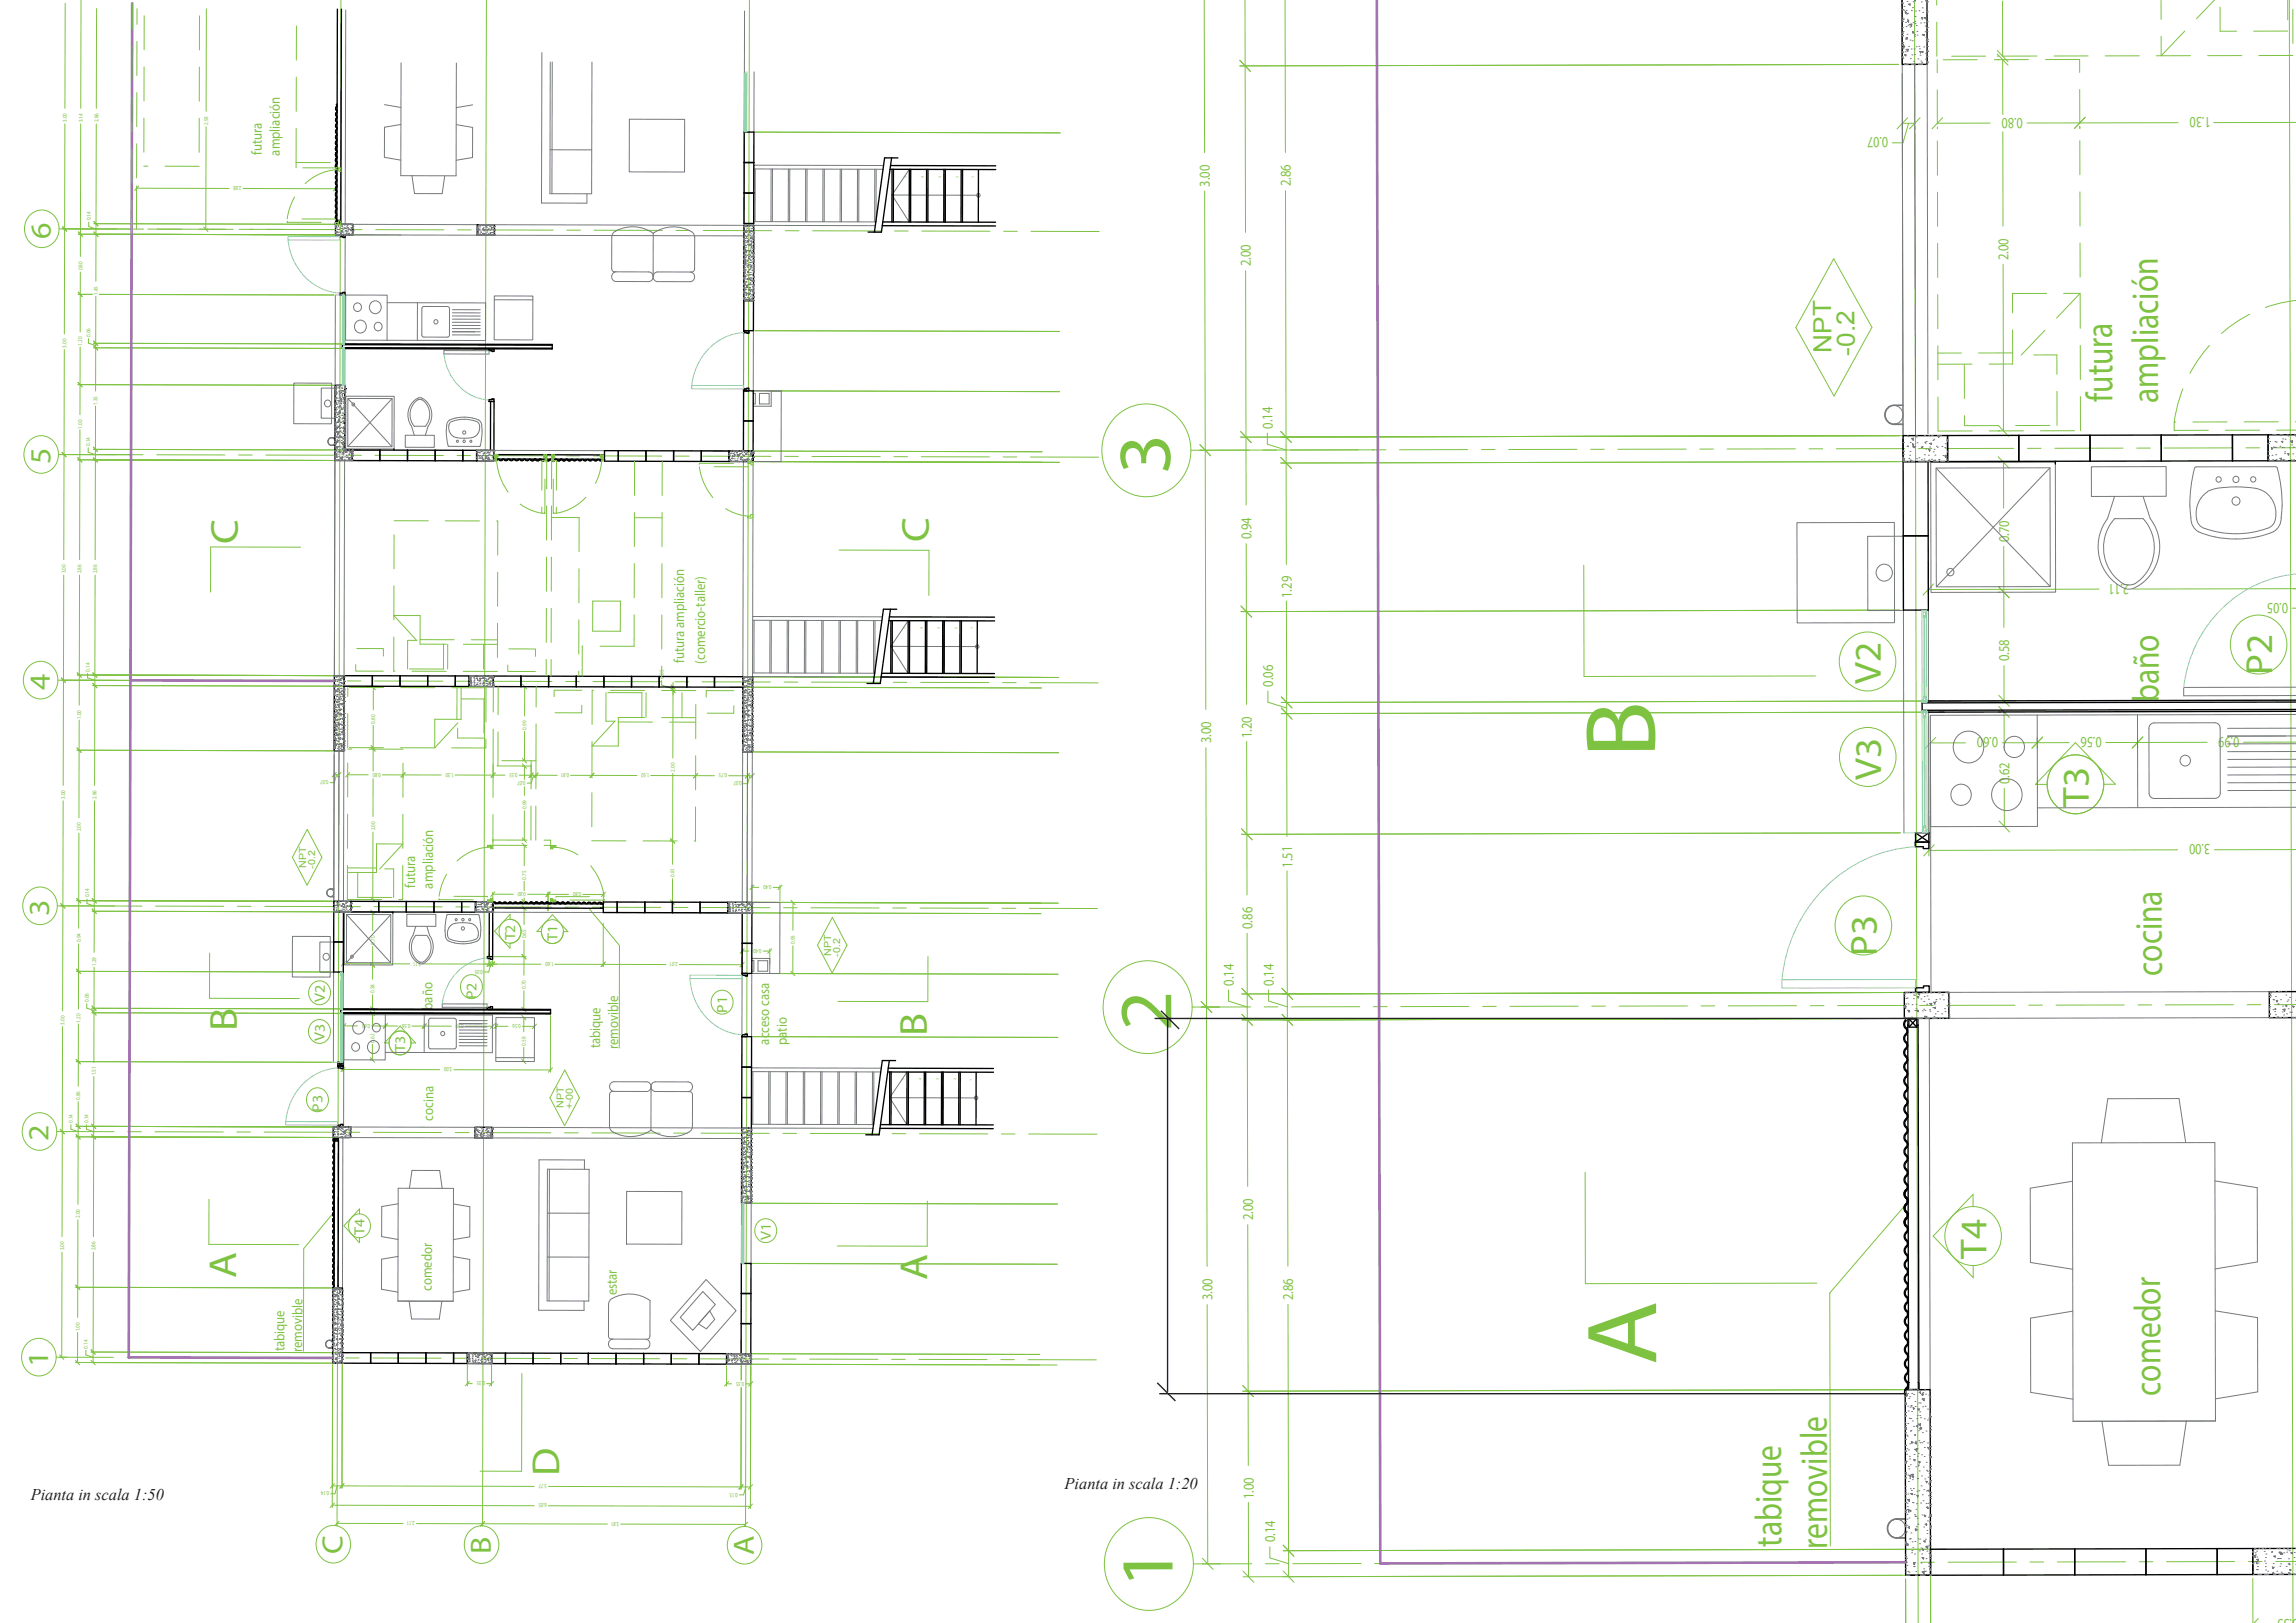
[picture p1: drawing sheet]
<svg xmlns="http://www.w3.org/2000/svg" width="594mm" height="420mm" viewBox="0 0 594 420" stroke-linecap="round" stroke-linejoin="round" font-family="sans-serif">
<defs><g id="words">
<g font-size="26" fill="#7ec241">
<text x="428.1" y="196.1" transform="rotate(-90 428.1 196.1)">B</text>
<text x="428.5" y="353.2" transform="rotate(-90 428.5 353.2)">A</text>
</g>
<g font-size="19.5" fill="#7ec241">
<text x="302.7" y="122.7" transform="rotate(-90 302.7 122.7)">3</text>
<text x="303" y="266.8" transform="rotate(-90 303 266.8)">2</text>
<text x="303.4" y="410.9" transform="rotate(-90 303.4 410.9)">1</text>
</g>
<g font-size="10.1" fill="#7ec241">
<text x="61.5" y="140.8" transform="rotate(-90 61.5 140.8)">C</text>
<text x="240.3" y="140.4" transform="rotate(-90 240.3 140.4)">C</text>
<text x="61.3" y="266.9" transform="rotate(-90 61.3 266.9)">B</text>
<text x="239.8" y="268.1" transform="rotate(-90 239.8 268.1)">B</text>
<text x="61.1" y="330.6" transform="rotate(-90 61.1 330.6)">A</text>
<text x="239.9" y="331.2" transform="rotate(-90 239.9 331.2)">A</text>
<text x="144.7" y="382" transform="rotate(-90 144.7 382)">D</text>
</g>
<g font-size="9.8" fill="#7ec241">
<text x="546.5" y="104" transform="rotate(-90 546.5 104)">futura</text>
<text x="558.4" y="104.3" transform="rotate(-90 558.4 104.3)">ampliación</text>
<text x="486.6" y="177" transform="rotate(-90 486.6 177)">V2</text>
<text x="587.8" y="174.7" transform="rotate(-90 587.8 174.7)">P2</text>
<text x="558.5" y="181.7" transform="rotate(-90 558.5 181.7)">baño</text>
<text x="486.7" y="201.7" transform="rotate(-90 486.7 201.7)">V3</text>
<text x="540.4" y="208.8" transform="rotate(-90 540.4 208.8)">T3</text>
<text x="485.5" y="247.3" transform="rotate(-90 485.5 247.3)">P3</text>
<text x="559.3" y="252.5" transform="rotate(-90 559.3 252.5)">cocina</text>
<text x="513.9" y="325.7" transform="rotate(-90 513.9 325.7)">T4</text>
<text x="559" y="361.1" transform="rotate(-90 559 361.1)">comedor</text>
<text x="460.9" y="400.3" transform="rotate(-90 460.9 400.3)">tabique</text>
<text x="472.7" y="400.8" transform="rotate(-90 472.7 400.8)">removible</text>
</g>
<g font-size="7.6" fill="#7ec241">
<text x="13.2" y="61.7" transform="rotate(-90 13.2 61.7)">6</text>
<text x="13" y="120.1" transform="rotate(-90 13 120.1)">5</text>
<text x="12.9" y="178.5" transform="rotate(-90 12.9 178.5)">4</text>
<text x="12.7" y="236.9" transform="rotate(-90 12.7 236.9)">3</text>
<text x="12.6" y="295.3" transform="rotate(-90 12.6 295.3)">2</text>
<text x="12.4" y="353.7" transform="rotate(-90 12.4 353.7)">1</text>
<text x="88.6" y="402.1" transform="rotate(-90 88.6 402.1)">C</text>
<text x="127" y="402.2" transform="rotate(-90 127 402.2)">B</text>
<text x="195" y="402.4" transform="rotate(-90 195 402.4)">A</text>
</g>
<g font-size="6.5" fill="#7ec241">
<text x="473.8" y="91.3" transform="rotate(-90 473.8 91.3)">NPT</text>
<text x="479.8" y="92.1" transform="rotate(-90 479.8 92.1)">-0.2</text>
</g>
<g font-size="4.2" fill="#231f20">
<text x="7.9" y="388.2">Pianta in scala 1:50</text>
<text x="275.4" y="385.4">Pianta in scala 1:20</text>
</g>
<g font-size="4.1" fill="#7ec241">
<text x="488.5" y="35.5" transform="rotate(180 488.5 35.5)">0.07</text>
<text x="523.3" y="30.4" transform="rotate(180 523.3 30.4)">0.80</text>
<text x="571.9" y="30.3" transform="rotate(180 571.9 30.3)">1.30</text>
<text x="550.9" y="151" transform="rotate(180 550.9 151)">2.11</text>
<text x="592" y="156" transform="rotate(180 592 156)">0.05</text>
<text x="516.9" y="190.8" transform="rotate(180 516.9 190.8)">0.60</text>
<text x="543.7" y="190.7" transform="rotate(180 543.7 190.7)">0.56</text>
<text x="579.4" y="190.7" transform="rotate(180 579.4 190.7)">0.99</text>
<text x="571.8" y="218.5" transform="rotate(180 571.8 218.5)">3.00</text>
<text x="594.6" y="418.9" transform="rotate(180 594.6 418.9)">0.35</text>
</g>
<g font-size="3.9" fill="#7ec241">
<text x="313" y="48.3" transform="rotate(-90 313 48.3)">3.00</text>
<text x="334" y="48.2" transform="rotate(-90 334 48.2)">2.86</text>
<text x="323.6" y="68.9" transform="rotate(-90 323.6 68.9)">2.00</text>
<text x="519.6" y="67.3" transform="rotate(-90 519.6 67.3)">2.00</text>
<text x="329.3" y="111" transform="rotate(-90 329.3 111)">0.14</text>
<text x="323.8" y="139.6" transform="rotate(-90 323.8 139.6)">0.94</text>
<text x="519.8" y="140.3" transform="rotate(-90 519.8 140.3)">0.70</text>
<text x="334.2" y="154.7" transform="rotate(-90 334.2 154.7)">1.29</text>
<text x="519.8" y="171.2" transform="rotate(-90 519.8 171.2)">0.58</text>
<text x="329.4" y="177.7" transform="rotate(-90 329.4 177.7)">0.06</text>
<text x="323.9" y="191.1" transform="rotate(-90 323.9 191.1)">1.20</text>
<text x="313.4" y="192.4" transform="rotate(-90 313.4 192.4)">3.00</text>
<text x="519.9" y="202.9" transform="rotate(-90 519.9 202.9)">0.62</text>
<text x="334.3" y="224.6" transform="rotate(-90 334.3 224.6)">1.51</text>
<text x="324" y="240.4" transform="rotate(-90 324 240.4)">0.86</text>
<text x="319.2" y="255.1" transform="rotate(-90 319.2 255.1)">0.14</text>
<text x="329.6" y="255.1" transform="rotate(-90 329.6 255.1)">0.14</text>
<text x="324.2" y="315.8" transform="rotate(-90 324.2 315.8)">2.00</text>
<text x="313.7" y="336.5" transform="rotate(-90 313.7 336.5)">3.00</text>
<text x="334.6" y="336.4" transform="rotate(-90 334.6 336.4)">2.86</text>
<text x="324.3" y="388" transform="rotate(-90 324.3 388)">1.00</text>
<text x="329.9" y="399.2" transform="rotate(-90 329.9 399.2)">0.14</text>
</g>
<g font-size="3.8" fill="#7ec241">
<text x="67.8" y="40.1" transform="rotate(-90 67.8 40.1)">futura</text>
<text x="72.4" y="40.3" transform="rotate(-90 72.4 40.3)">ampliación</text>
<text x="177" y="171.5" transform="rotate(-90 177 171.5)">futura ampliación</text>
<text x="182.4" y="171.8" transform="rotate(-90 182.4 171.8)">(comercio-taller)</text>
<text x="107.4" y="229.8" transform="rotate(-90 107.4 229.8)">futura</text>
<text x="112" y="229.9" transform="rotate(-90 112 229.9)">ampliación</text>
<text x="133.3" y="243.4" transform="rotate(-90 133.3 243.4)">T2</text>
<text x="144.2" y="243.5" transform="rotate(-90 144.2 243.5)">T1</text>
<text x="84" y="259.3" transform="rotate(-90 84 259.3)">V2</text>
<text x="111.9" y="261.3" transform="rotate(-90 111.9 261.3)">baño</text>
<text x="123.3" y="258.5" transform="rotate(-90 123.3 258.5)">P2</text>
<text x="188.1" y="262.1" transform="rotate(-90 188.1 262.1)">P1</text>
<text x="84" y="269.3" transform="rotate(-90 84 269.3)">V3</text>
<text x="104.8" y="272.3" transform="rotate(-90 104.8 272.3)">T3</text>
<text x="155.3" y="271.3" transform="rotate(-90 155.3 271.3)">tabique</text>
<text x="159.9" y="271.5" transform="rotate(-90 159.9 271.5)">removible</text>
<text x="199" y="270.3" transform="rotate(-90 199 270.3)">acceso casa</text>
<text x="203.6" y="270.4" transform="rotate(-90 203.6 270.4)">patio</text>
<text x="83.5" y="287.8" transform="rotate(-90 83.5 287.8)">P3</text>
<text x="112.1" y="290" transform="rotate(-90 112.1 290)">cocina</text>
<text x="94.3" y="319.6" transform="rotate(-90 94.3 319.6)">T4</text>
<text x="199.4" y="320.8" transform="rotate(-90 199.4 320.8)">V1</text>
<text x="111.7" y="334" transform="rotate(-90 111.7 334)">comedor</text>
<text x="159.5" y="335.2" transform="rotate(-90 159.5 335.2)">estar</text>
<text x="73.6" y="349.7" transform="rotate(-90 73.6 349.7)">tabique</text>
<text x="78.2" y="349.9" transform="rotate(-90 78.2 349.9)">removible</text>
</g>
<g font-size="2.5" fill="#7ec241">
<text x="79.2" y="224.5" transform="rotate(-90 79.2 224.5)">NPT</text>
<text x="81.5" y="224.8" transform="rotate(-90 81.5 224.8)">-0.2</text>
<text x="215.1" y="247.3" transform="rotate(-90 215.1 247.3)">NPT</text>
<text x="217.4" y="247.6" transform="rotate(-90 217.4 247.6)">-0.2</text>
<text x="145.8" y="286.8" transform="rotate(-90 145.8 286.8)">NPT</text>
<text x="148.2" y="287.1" transform="rotate(-90 148.2 287.1)">+-00</text>
</g>
<g font-size="1.6" fill="#7ec241">
<text x="62.5" y="48.2" transform="rotate(-180 62.5 48.2)">2.88</text>
<text x="85" y="201.9" transform="rotate(-180 85 201.9)">0.07</text>
<text x="98.5" y="199.9" transform="rotate(-180 98.5 199.9)">0.80</text>
<text x="117.4" y="200" transform="rotate(-180 117.4 200)">1.30</text>
<text x="133.9" y="200" transform="rotate(-180 133.9 200)">0.55</text>
<text x="136" y="202.1" transform="rotate(-180 136 202.1)">0.07</text>
<text x="147.2" y="200" transform="rotate(-180 147.2 200)">0.81</text>
<text x="168.1" y="200.1" transform="rotate(-180 168.1 200.1)">1.50</text>
<text x="188.1" y="200.2" transform="rotate(-180 188.1 200.2)">0.75</text>
<text x="192" y="202.2" transform="rotate(-180 192 202.2)">0.07</text>
<text x="136.1" y="230.8" transform="rotate(-180 136.1 230.8)">0.80</text>
<text x="150.4" y="230.9" transform="rotate(-180 150.4 230.9)">0.80</text>
<text x="199.6" y="229" transform="rotate(-180 199.6 229)">0.40</text>
<text x="197" y="245.5" transform="rotate(-180 197 245.5)">0.40</text>
<text x="109" y="248.8" transform="rotate(-180 109 248.8)">2.11</text>
<text x="125" y="250.9" transform="rotate(-180 125 250.9)">0.05</text>
<text x="143.2" y="248.9" transform="rotate(-180 143.2 248.9)">1.60</text>
<text x="175.3" y="249" transform="rotate(-180 175.3 249)">2.01</text>
<text x="95.8" y="264.9" transform="rotate(-180 95.8 264.9)">0.60</text>
<text x="106.2" y="264.9" transform="rotate(-180 106.2 264.9)">0.56</text>
<text x="120" y="265" transform="rotate(-180 120 265)">0.99</text>
<text x="134.7" y="265" transform="rotate(-180 134.7 265)">0.56</text>
<text x="117" y="276.2" transform="rotate(-180 117 276.2)">3.00</text>
<text x="125.5" y="357.5" transform="rotate(-180 125.5 357.5)">0.35</text>
<text x="192.5" y="357.5" transform="rotate(-180 192.5 357.5)">0.35</text>
<text x="85.2" y="386" transform="rotate(-180 85.2 386)">0.14</text>
<text x="141.5" y="384.1" transform="rotate(-180 141.5 384.1)">5.77</text>
<text x="141.5" y="389.1" transform="rotate(-180 141.5 389.1)">6.05</text>
<text x="190.9" y="386.2" transform="rotate(-180 190.9 386.2)">0.13</text>
<text x="107.3" y="393.7" transform="rotate(-180 107.3 393.7)">2.11</text>
<text x="160.2" y="393.8" transform="rotate(-180 160.2 393.8)">3.81</text>
</g>
<g font-size="1.5" fill="#7ec241">
<text x="17.3" y="31.6" transform="rotate(-90 17.3 31.6)">3.00</text>
<text x="21.4" y="31.6" transform="rotate(-90 21.4 31.6)">3.14</text>
<text x="25.4" y="31.6" transform="rotate(-90 25.4 31.6)">2.86</text>
<text x="53.8" y="32.4" transform="rotate(-90 53.8 32.4)">2.93</text>
<text x="23.5" y="57" transform="rotate(-90 23.5 57)">0.14</text>
<text x="21.3" y="69.9" transform="rotate(-90 21.3 69.9)">0.80</text>
<text x="25.3" y="76.4" transform="rotate(-90 25.3 76.4)">1.45</text>
<text x="17.2" y="90" transform="rotate(-90 17.2 90)">3.00</text>
<text x="21.3" y="89.5" transform="rotate(-90 21.3 89.5)">1.20</text>
<text x="23.4" y="87.2" transform="rotate(-90 23.4 87.2)">0.06</text>
<text x="25.3" y="104.8" transform="rotate(-90 25.3 104.8)">1.35</text>
<text x="21.2" y="110.9" transform="rotate(-90 21.2 110.9)">1.00</text>
<text x="23.4" y="115.4" transform="rotate(-90 23.4 115.4)">0.14</text>
<text x="17" y="148.4" transform="rotate(-90 17 148.4)">3.00</text>
<text x="21.1" y="148.4" transform="rotate(-90 21.1 148.4)">2.86</text>
<text x="25.1" y="148.4" transform="rotate(-90 25.1 148.4)">2.86</text>
<text x="23.2" y="173.8" transform="rotate(-90 23.2 173.8)">0.14</text>
<text x="171.7" y="175.7" transform="rotate(-90 171.7 175.7)">0.05</text>
<text x="21" y="186" transform="rotate(-90 21 186)">1.00</text>
<text x="97.1" y="187.3" transform="rotate(-90 97.1 187.3)">0.80</text>
<text x="136.2" y="188.8" transform="rotate(-90 136.2 188.8)">0.99</text>
<text x="174.6" y="199.7" transform="rotate(-90 174.6 199.7)">2.00</text>
<text x="16.9" y="206.8" transform="rotate(-90 16.9 206.8)">3.00</text>
<text x="25" y="206.8" transform="rotate(-90 25 206.8)">2.86</text>
<text x="136.2" y="209.4" transform="rotate(-90 136.2 209.4)">0.99</text>
<text x="20.9" y="215.2" transform="rotate(-90 20.9 215.2)">2.00</text>
<text x="97" y="214.9" transform="rotate(-90 97 214.9)">2.00</text>
<text x="136.1" y="227.6" transform="rotate(-90 136.1 227.6)">0.75</text>
<text x="174.5" y="227" transform="rotate(-90 174.5 227)">0.81</text>
<text x="23.1" y="232.2" transform="rotate(-90 23.1 232.2)">0.14</text>
<text x="20.9" y="243.8" transform="rotate(-90 20.9 243.8)">0.94</text>
<text x="96.9" y="244.5" transform="rotate(-90 96.9 244.5)">0.70</text>
<text x="136.1" y="242.8" transform="rotate(-90 136.1 242.8)">0.65</text>
<text x="205.7" y="244.3" transform="rotate(-90 205.7 244.3)">0.95</text>
<text x="24.9" y="250" transform="rotate(-90 24.9 250)">1.29</text>
<text x="96.9" y="257" transform="rotate(-90 96.9 257)">0.58</text>
<text x="136.1" y="255.9" transform="rotate(-90 136.1 255.9)">0.70</text>
<text x="23" y="259.3" transform="rotate(-90 23 259.3)">0.06</text>
<text x="16.7" y="265.2" transform="rotate(-90 16.7 265.2)">3.00</text>
<text x="20.8" y="264.7" transform="rotate(-90 20.8 264.7)">1.20</text>
<text x="96.9" y="269.8" transform="rotate(-90 96.9 269.8)">0.62</text>
<text x="136" y="270.6" transform="rotate(-90 136 270.6)">0.58</text>
<text x="24.8" y="278.3" transform="rotate(-90 24.8 278.3)">1.51</text>
<text x="20.8" y="284.7" transform="rotate(-90 20.8 284.7)">0.86</text>
<text x="18.9" y="290.6" transform="rotate(-90 18.9 290.6)">0.14</text>
<text x="22.9" y="290.6" transform="rotate(-90 22.9 290.6)">0.14</text>
<text x="20.7" y="315.2" transform="rotate(-90 20.7 315.2)">2.00</text>
<text x="16.6" y="323.6" transform="rotate(-90 16.6 323.6)">3.00</text>
<text x="24.7" y="323.6" transform="rotate(-90 24.7 323.6)">2.86</text>
<text x="20.6" y="344.5" transform="rotate(-90 20.6 344.5)">1.00</text>
<text x="22.8" y="349" transform="rotate(-90 22.8 349)">0.14</text>
</g>
<g font-size=".9" fill="#7ec241">
<text x="234.5" y="46" transform="rotate(-90 234.5 46)">5</text>
<text x="239" y="46" transform="rotate(-90 239 46)">4</text>
<text x="243.5" y="46" transform="rotate(-90 243.5 46)">3</text>
<text x="248" y="46" transform="rotate(-90 248 46)">2</text>
<text x="252.1" y="46" transform="rotate(-90 252.1 46)">1</text>
<text x="234.2" y="162.8" transform="rotate(-90 234.2 162.8)">5</text>
<text x="238.7" y="162.8" transform="rotate(-90 238.7 162.8)">4</text>
<text x="243.2" y="162.8" transform="rotate(-90 243.2 162.8)">3</text>
<text x="247.7" y="162.8" transform="rotate(-90 247.7 162.8)">2</text>
<text x="251.8" y="162.8" transform="rotate(-90 251.8 162.8)">1</text>
<text x="233.9" y="279.6" transform="rotate(-90 233.9 279.6)">5</text>
<text x="238.4" y="279.6" transform="rotate(-90 238.4 279.6)">4</text>
<text x="242.9" y="279.6" transform="rotate(-90 242.9 279.6)">3</text>
<text x="247.4" y="279.6" transform="rotate(-90 247.4 279.6)">2</text>
<text x="251.5" y="279.6" transform="rotate(-90 251.5 279.6)">1</text>
</g>
</g></defs>
<!-- layer: Livello 1 -->
<path d="M88.8 249.4h17.2M88.8 246.5v3.5M109.4 249.4l17.1 .1M126.6 246.6l-.1 3.5" fill="none" stroke="#7ec241" stroke-width=".26"/>
<path d="M106.2 248.6h2.9v1.7h-2.9z" fill="#fff"/>
<path d="M127.5 238.9l-.1 11.2M156.1 238.9l-.1 11.2M127.4 249.5h12.6M143.5 249.5l12.6 .1" fill="none" stroke="#7ec241" stroke-width=".26"/>
<path d="M140.2 248.6l3.1 .1v1.7h-3.1z" fill="#fff"/>
<g fill="none" stroke="#7ec241" stroke-width=".26">
<path d="M195.4 34.2l78.9 .2M195.3 85.6l78.9 .2M181.8 116.7l87.8 .2M185.4 119.4l88.7 .2M195.2 101.1l78.9 .2M185.2 175.1l84.2 .2M188.8 177.8l80.6 .2M195 194.6l78.9 .2M181.5 236.2l87.8 .2M188.6 233.5l85.2 .2M194.8 251.9l78.9 .2M194.8 268.3l78.9 .2"/>
<path d="M194.7 311.4l78.9 .2M19.6 333.1l66.1 .2M20.1 333.1v7.8M194.7 327l78.8 .2M19.5 352.6l66.2 .2M20.1 344.8v7.8M181.2 350.3l87.8 .2-74.4-.2M269 353.2l-74.4-.2 78.9 .2"/>
</g>
<path d="M19.3 341.2h1.6v3.3h-1.6z" fill="#fff"/>
<path d="M19.7 294.2l68.6 .2M20.2 294.2v17.5M20.2 315.7l-.1 17.4M19.6 333.1l68.6 .2" fill="none" stroke="#7ec241" stroke-width=".26"/>
<path d="M19.4 311.9h1.6v3.5h-1.6z" fill="#fff"/>
<path d="M18.3 291v1.2l1.9 .6M19.7 294.2l66.1 .2M19.7 291.5l66.1 .1M20.2 291.5v2.7" fill="none" stroke="#7ec241" stroke-width=".26"/>
<path d="M17.5 287.3h1.7l-.1 3.5h-1.6z" fill="#fff"/>
<path d="M19.7 274.7l66.2 .2M20.3 274.7l-.1 6.4M19.7 291.5l66.1 .1M20.2 285.1v6.4" fill="none" stroke="#7ec241" stroke-width=".26"/>
<path d="M19.4 281.4h1.6v3.4h-1.6z" fill="#fff"/>
<path d="M19.8 251.4l66.2 .1M20.3 251.4v9.7M19.7 274.7l66.2 .2M20.3 265v9.7" fill="none" stroke="#7ec241" stroke-width=".26"/>
<path d="M19.5 261.4h1.6v3.3h-1.6z" fill="#fff"/>
<path d="M19.8 233.1l66.2 .1M20.4 233.1l-.1 7.1M19.8 251.4l66.2 .1M20.3 244.2v7.2" fill="none" stroke="#7ec241" stroke-width=".26"/>
<path d="M19.5 240.5h1.7l-.1 3.5h-1.6z" fill="#fff"/>
<path d="M19.9 194.1l66.2 .2M20.5 194.1l-.1 17.5M20.4 215.6v17.5M19.8 233.1l66.2 .1" fill="none" stroke="#7ec241" stroke-width=".26"/>
<path d="M19.6 211.9h1.6v3.4h-1.6z" fill="#fff"/>
<path d="M20 174.7l66.1 .1M20.5 174.7v7.8M19.9 194.1l66.2 .2M20.5 186.3v7.8" fill="none" stroke="#7ec241" stroke-width=".26"/>
<path d="M19.7 182.8h1.6v3.3h-1.6z" fill="#fff"/>
<path d="M20.1 119l66.2 .2M20.7 119l-.1 25.8M20.6 148.8l-.1 25.9M20 174.7l66.1 .1" fill="none" stroke="#7ec241" stroke-width=".26"/>
<path d="M19.8 145.1h1.6v3.5l-1.6-.1z" fill="#fff"/>
<path d="M20.2 99.5l66.1 .2M20.7 99.5v7.8M20.1 119l66.2 .2M20.7 111.2v7.8" fill="none" stroke="#7ec241" stroke-width=".26"/>
<path d="M19.9 107.6h1.6v3.3h-1.6z" fill="#fff"/>
<path d="M20.2 76.2l66.2 .1M20.8 76.2l-.1 9.7M20.2 99.5l66.1 .2M20.7 89.8v9.7" fill="none" stroke="#7ec241" stroke-width=".26"/>
<path d="M19.9 86.2h1.6v3.3h-1.6z" fill="#fff"/>
<path d="M20.2 76.2l66.2 .1M20.3 60.6l66.1 .2M20.8 70.4v5.8M20.8 60.6v5.8" fill="none" stroke="#7ec241" stroke-width=".26"/>
<path d="M20 66.7h1.6v3.4h-1.6z" fill="#fff"/>
<path d="M21 0l-.1 28M20.9 32.1l-.1 28.5M20.3 60.6l70.6 .2" fill="none" stroke="#7ec241" stroke-width=".26"/>
<path d="M20.1 28.3h1.6v3.5h-1.6z" fill="#fff"/>
<path d="M22.2 349.5v1.1l1.9 .6M23.5 352.6l64.7 .2M23.6 349.9l64.6 .1M24.1 349.9v2.7" fill="none" stroke="#7ec241" stroke-width=".26"/>
<path d="M21.4 345.7h1.6v3.5h-1.6z" fill="#fff"/>
<path d="M23.7 294.2l66.6 .2M24.2 294.2v25.8M24.2 324l-.1 25.9M23.6 349.9l66.6 .1" fill="none" stroke="#7ec241" stroke-width=".26"/>
<path d="M23.4 320.3h1.6v3.5h-1.6z" fill="#fff"/>
<path d="M22.4 291.1v1.1l1.8 .6M23.7 294.2l66.6 .2M23.7 291.5l66.6 .1M24.2 291.5v2.7" fill="none" stroke="#7ec241" stroke-width=".26"/>
<path d="M21.6 287.3h1.6v3.5h-1.6z" fill="#fff"/>
<path d="M23.8 262.1l66.6 .2M24.3 278.6l-.1 12.9M24.3 262.1v12.9M23.7 291.5l66.6 .1" fill="none" stroke="#7ec241" stroke-width=".26"/>
<path d="M23.5 275.3h1.6v3h-1.6z" fill="#fff"/>
<path d="M22.4 259.7v1.2l1.9 .6M23.8 262.1l66.6 .2M23.8 260.9l66.6 .2M24.3 260.9v1.2" fill="none" stroke="#7ec241" stroke-width=".26"/>
<path d="M21.7 256h1.6v3.4h-1.7z" fill="#fff"/>
<path d="M23.8 235.8l73.8 .2M24.4 235.8v10.6M24.3 250.3v10.6M23.8 260.9l73.8 .2" fill="none" stroke="#7ec241" stroke-width=".26"/>
<path d="M23.6 246.7h1.6v3.3h-1.7z" fill="#fff"/>
<path d="M22.5 232.7v1.1l1.9 .6M23.8 235.8l62.2 .2M23.9 233.1l62.1 .1M24.4 233.1v2.7" fill="none" stroke="#7ec241" stroke-width=".26"/>
<path d="M21.7 228.9h1.6v3.5h-1.6z" fill="#fff"/>
<path d="M24 177.4l73.8 .2M24.5 177.4v25.8M24.5 207.3l-.1 25.8M23.9 233.1l73.7 .2" fill="none" stroke="#7ec241" stroke-width=".26"/>
<path d="M23.7 203.5h1.6v3.5h-1.6z" fill="#fff"/>
<path d="M22.7 174.3v1.1l1.8 .6M24 177.4l64.6 .2M24 174.7l64.7 .1M24.5 174.7v2.7" fill="none" stroke="#7ec241" stroke-width=".26"/>
<path d="M21.9 170.5h1.6v3.5h-1.6z" fill="#fff"/>
<path d="M24.1 119l72 .2M24.7 119l-.1 25.8M24.6 148.9l-.1 25.8M24 174.7l72 .2" fill="none" stroke="#7ec241" stroke-width=".26"/>
<path d="M23.8 145.1h1.6v3.5h-1.6z" fill="#fff"/>
<path d="M22.8 115.9v1.1l1.9 .6M24.1 119l73.8 .2M24.2 116.3l73.7 .2M24.7 116.3v2.7" fill="none" stroke="#7ec241" stroke-width=".26"/>
<path d="M22 112.1h1.6v3.5h-1.6z" fill="#fff"/>
<path d="M24.2 90l73.8 .2M24.8 90l-.1 11.2M24.2 116.3l73.7 .2M24.7 105.1v11.2" fill="none" stroke="#7ec241" stroke-width=".26"/>
<path d="M23.9 101.5h1.6v3.3h-1.6z" fill="#fff"/>
<path d="M22.9 87.6v1.2l1.9 .6M24.2 90l66.2 .2M24.2 88.8l66.2 .2M24.8 88.8v1.2" fill="none" stroke="#7ec241" stroke-width=".26"/>
<path d="M22.1 83.9h1.6v3.4h-1.6z" fill="#fff"/>
<path d="M24.3 60.6l79.5 .2M24.8 76.7v12.1M24.8 60.6v12.2M24.2 88.8l79.5 .2" fill="none" stroke="#7ec241" stroke-width=".26"/>
<path d="M24 73.1h1.6v3.3h-1.6z" fill="#fff"/>
<path d="M23 57.5v1.1l1.8 .6M24.3 57.9l66.6 .2M24.8 57.9v2.7M24.3 60.6l66.6 .2" fill="none" stroke="#7ec241" stroke-width=".26"/>
<path d="M22.2 53.7h1.6v3.5h-1.6z" fill="#fff"/>
<path d="M25 2.2l-.1 25.8M24.9 32.1l-.1 25.8M24.3 57.9l66.6 .2" fill="none" stroke="#7ec241" stroke-width=".26"/>
<path d="M24.1 28.3h1.6v3.5h-1.6z" fill="#fff"/>
<path d="M156.1 250l-.1 .1M156.1 249.6h16.2M175.7 249.6l16.3 .1M192 250v.2" fill="none" stroke="#7ec241" stroke-width=".26"/>
<path d="M172.6 248.7h2.9v1.8h-2.9z" fill="#fff"/>
<path d="M86 353.2v36.9M194.2 353.4l-.1 37M86 389.5l52.2 .2M141.9 389.7l52.2 .1" fill="none" stroke="#7ec241" stroke-width=".26"/>
<path d="M138.5 388.8h3.1v1.7h-3.1z" fill="#fff"/>
<path d="M88.6 346.5l-.1 38.6M191.7 346.7l-.1 38.7M88.5 384.5l49.7 .1M141.9 384.7l49.7 .1" fill="none" stroke="#7ec241" stroke-width=".26"/>
<path d="M138.5 383.8h3.1v1.7h-3.1z" fill="#fff"/>
<path d="M96 193.9h.2M96.5 193.9v17.4M96.5 215.3l-.1 17.5M95.9 232.8h.2" fill="none" stroke="#7ec241" stroke-width=".26"/>
<path d="M95.7 211.6h1.6v3.4h-1.6z" fill="#fff"/>
<path d="M127.6 197.9v3.3M137.4 197.9v3.3M127.6 200.6h3M134.3 200.6h3.1" fill="none" stroke="#7ec241" stroke-width=".26"/>
<path d="M130.9 199.7h3.2v1.8h-3.2z" fill="#fff"/>
<path d="M104.3 200.9v.2M104.3 200.5l9.8 .1M117.7 200.6h9.9M127.6 201v.2" fill="none" stroke="#7ec241" stroke-width=".26"/>
<path d="M114.4 199.7h3v1.7h-3z" fill="#fff"/>
<path d="M90 200.9v.2M90 200.5h5.3M99 200.5h5.3M104.3 200.9v.2" fill="none" stroke="#7ec241" stroke-width=".26"/>
<path d="M95.5 199.6h3.2v1.8h-3.2z" fill="#fff"/>
<path d="M138.6 201v.2M138.6 200.6h5.6M147.6 200.6l5.5 .1M153.1 201v.2" fill="none" stroke="#7ec241" stroke-width=".26"/>
<path d="M144.4 199.8h3l-.1 1.7h-2.9z" fill="#fff"/>
<path d="M153.1 201v.2M153.1 200.7h11.7M168.3 200.7h11.7M180 201.1v.2" fill="none" stroke="#7ec241" stroke-width=".26"/>
<path d="M165 199.8h3.1v1.8h-3.1z" fill="#fff"/>
<path d="M180 201.1v.2M180 200.7h4.8M188.5 200.7l4.9 .1M193.4 201.1v.2" fill="none" stroke="#7ec241" stroke-width=".26"/>
<path d="M185.1 199.9h3.1v1.7h-3.1z" fill="#fff"/>
<path d="M173.5 217.6h.2M174 217.6v6.1M173.4 233.5h.2M174 227.4v6.1" fill="none" stroke="#7ec241" stroke-width=".26"/>
<path d="M173.2 224h1.6v3.1h-1.6z" fill="#fff"/>
<path d="M173.6 178.7h.2M174.1 178.7v17.5M173.5 217.6h.2M174.1 200.2l-.1 17.4" fill="none" stroke="#7ec241" stroke-width=".26"/>
<path d="M173.3 196.4h1.6v3.5h-1.6z" fill="#fff"/>
<path d="M171.2 176.1v1.2l2.9 .9M173.6 177.8h.2M174.1 178.7v1.2M174.1 176.6v1.2M174.5 178.7h.2" fill="none" stroke="#7ec241" stroke-width=".26"/>
<path d="M170.4 172.4h1.6v3.4h-1.6z" fill="#fff"/>
<path d="M174.1 177.8v.9M135.1 198.2h.2M135.7 198.2v7.6M135.1 217.4h.2M135.7 209.8l-.1 7.6" fill="none" stroke="#7ec241" stroke-width=".26"/>
<path d="M134.9 206.1h1.6v3.4h-1.6z" fill="#fff"/>
<path d="M135.2 177.7h.2M135.7 177.7v7.6M135.2 196.9h.1M135.7 189.3v7.6" fill="none" stroke="#7ec241" stroke-width=".26"/>
<path d="M134.9 185.6h1.6v3.4h-1.6z" fill="#fff"/>
<path d="M135.6 218.8v5.3M136 218.8h.2M135.1 233.4h.1M135.6 228.1v5.3" fill="none" stroke="#7ec241" stroke-width=".26"/>
<path d="M134.8 224.3l1.6 .1v3.4h-1.6z" fill="#fff"/>
<path d="M127.5 231.4h5.3M127.5 230.8v4.9M136.5 231.4h5.3M141.8 230.9v4.8" fill="none" stroke="#7ec241" stroke-width=".26"/>
<path d="M133.1 230.5h3.1v1.8h-3.1z" fill="#fff"/>
<path d="M141.8 231.4h5.3M141.8 230.9v4.8M150.8 231.5h5.3M156.1 230.9v4.9" fill="none" stroke="#7ec241" stroke-width=".26"/>
<path d="M147.4 230.6h3.1v1.7h-3.1z" fill="#fff"/>
<path d="M95.8 274.3h.2M95.8 262.3h.2M96.3 270.3v4M96.4 262.3v4" fill="none" stroke="#7ec241" stroke-width=".26"/>
<path d="M95.6 266.6h1.6v3.4h-1.7z" fill="#fff"/>
<path d="M135 274.7h.1M135.5 271v3.7M135.5 263.3v3.7M135.9 263.3h.2" fill="none" stroke="#7ec241" stroke-width=".26"/>
<path d="M134.7 267.3h1.6v3.4h-1.6z" fill="#fff"/>
<path d="M88.7 276.7l25 .1M88.8 262.6l-.1 14.7M117.4 276.8l25 .1M142.4 262.8v14.7" fill="none" stroke="#7ec241" stroke-width=".26"/>
<path d="M114 275.9h3.1v1.8h-3.1z" fill="#fff"/>
<path d="M86 353.2v31.9M88.6 353.2l-.1 31.9M86 384.5h2.5M87.2 384.5l-.5 2.1h-1.1" fill="none" stroke="#7ec241" stroke-width=".26"/>
<path d="M82.1 385.7h3.2v1.7h-3.2z" fill="#fff"/>
<path d="M191.8 353.4l-.1 32M194.2 353.4l-.1 32M191.7 384.8h2.5M192.9 384.8l-.5 2h-1.1" fill="none" stroke="#7ec241" stroke-width=".26"/>
<path d="M187.9 385.9l3.1 .1v1.7h-3.1z" fill="#fff"/>
<path d="M120.9 358.1h1.3M120.9 353.2v5.4M125.9 358.1h1.3M127.2 353.3v5.4" fill="none" stroke="#7ec241" stroke-width=".26"/>
<path d="M122.5 357.2h3.1v1.7h-3.1z" fill="#fff"/>
<path d="M188 358.1h1.2M188 353.4v5.3M192.9 358.1h1.3M194.2 353.4v5.3" fill="none" stroke="#7ec241" stroke-width=".26"/>
<path d="M189.5 357.2h3.2v1.8h-3.2z" fill="#fff"/>
<path d="M194.5 229.6h1.8M194.5 229v4.1M200 229.6h1.8M201.8 229.1v4" fill="none" stroke="#7ec241" stroke-width=".26"/>
<path d="M196.6 228.8h3.1v1.7h-3.1z" fill="#fff"/>
<path d="M202.1 233.5h3.6M205.2 233.5l-.1 7.2M202.1 251.9h3.5M205.1 244.7v7.2" fill="none" stroke="#7ec241" stroke-width=".26"/>
<path d="M204.3 241h1.6v3.5h-1.6z" fill="#fff"/>
<path d="M192 246.1h1.7M192 245.5v4M197.4 246.1h1.8M199.2 245.5l-.1 4" fill="none" stroke="#7ec241" stroke-width=".26"/>
<path d="M194 245.2h3.2v1.8h-3.2z" fill="#fff"/>
<path d="M35.3 48.7l23.9 .1M35.3 48.1v9.4M62.9 48.8h23.9M86.8 48.3v9.3" fill="none" stroke="#7ec241" stroke-width=".26"/>
<path d="M59.5 47.9h3.2v1.8l-3.2-.1z" fill="#fff"/>
<path d="M53.4 2.3l-.1 26.5M53.3 32.8l-.1 26.5M53.6 59.3h.2" fill="none" stroke="#7ec241" stroke-width=".26"/>
<path d="M52.5 29.1h1.6v3.4h-1.6z" fill="#fff"/>
<path d="M193.4 201.1v.2M193.4 200.8h1.2M194 200.8l-.6 2h-1M194.6 201.1v.2" fill="none" stroke="#7ec241" stroke-width=".26"/>
<path d="M188.9 201.9h3.2v1.8h-3.2z" fill="#fff"/>
<path d="M137.4 201v.2M137.4 200.6h1.2M138 200.6l-.5 2.1h-1.1M138.6 201v.2" fill="none" stroke="#7ec241" stroke-width=".26"/>
<path d="M133 201.8h3.1v1.7h-3.1z" fill="#fff"/>
<path d="M86.4 200.9v.2M86.4 200.5h1.3M87.1 200.5l-.6 2h-1.1M87.7 200.9v.2" fill="none" stroke="#7ec241" stroke-width=".26"/>
<path d="M82 201.6h3.2v1.8h-3.2z" fill="#fff"/>
<path d="M125.5 249.5h1M126.5 248.6v1.5M127 249.5l-.6 2h-1M127.4 249.5h1.1M127.4 248.6v1.5" fill="none" stroke="#7ec241" stroke-width=".26"/>
<path d="M121.9 250.6l3.2 .1v1.7h-3.2z" fill="#fff"/>
<path d="M126.5 249.5h.9M89 265.9v.2M89 265.5h3.5M96.2 265.5h3.5M99.7 265.9v.2" fill="none" stroke="#7ec241" stroke-width=".26"/>
<path d="M92.7 264.6h3.2v1.8h-3.2z" fill="#fff"/>
<path d="M99.7 265.5h3.2M99.7 264.9v1.1M106.6 265.5h3.2M109.8 265v1" fill="none" stroke="#7ec241" stroke-width=".26"/>
<path d="M103.1 264.6h3.2v1.8h-3.2z" fill="#fff"/>
<path d="M109.8 265.9v.2M109.8 265.5l7 .1M120.4 265.6h7M127.4 266v.2" fill="none" stroke="#7ec241" stroke-width=".26"/>
<path d="M117 264.7h3.1v1.7h-3.1z" fill="#fff"/>
<path d="M128.3 265.6h3.1M128.3 264.8v1.4M135.1 265.6h3.2M138.3 264.8v1.4" fill="none" stroke="#7ec241" stroke-width=".26"/>
<path d="M131.7 264.7h3.2v1.8h-3.2z" fill="#fff"/>
<path d="M96 177.9h.2M96.6 177.9v5.8M96 193.5h.2M96.6 187.7l-.1 5.8" fill="none" stroke="#7ec241" stroke-width=".26"/>
<path d="M95.8 184h1.6v3.4h-1.6z" fill="#fff"/>
<path d="M127.8 247.6h8.3M135.5 256.4v4.8M135.6 247.6l-.1 4.8M127.8 261.2h8.3" fill="none" stroke="#7ec241" stroke-width=".26"/>
<path d="M134.7 252.7h1.7l-.1 3.4h-1.6z" fill="#fff"/>
<path d="M135.1 235h.1M135.6 235v4.3M135 247.6h.2M135.6 243.3v4.3" fill="none" stroke="#7ec241" stroke-width=".26"/>
<path d="M134.8 239.6h1.6v3.4h-1.6z" fill="#fff"/>
<path d="M15.6 292.8h1.8M16.1 292.8v27.2M16 324v27.2M15.4 351.2h1.9" fill="none" stroke="#7ec241" stroke-width=".26"/>
<path d="M15.2 320.3h1.7l-.1 3.4h-1.6z" fill="#fff"/>
<path d="M15.7 234.4h.2M16.3 234.4l-.1 27.2M16.2 265.6l-.1 27.2M15.6 292.8h1.8" fill="none" stroke="#7ec241" stroke-width=".26"/>
<path d="M15.4 261.9h1.6v3.4h-1.6z" fill="#fff"/>
<path d="M15.9 176l17.5 .1M16.4 176l-.1 27.2M16.3 207.2v27.2M15.7 234.4l17.5 .1" fill="none" stroke="#7ec241" stroke-width=".26"/>
<path d="M15.5 203.5h1.7l-.1 3.4h-1.6z" fill="#fff"/>
<path d="M16 117.6l17.5 .1M16.6 117.6l-.1 27.2M16.5 148.8l-.1 27.2M15.9 176l17.5 .1" fill="none" stroke="#7ec241" stroke-width=".26"/>
<path d="M15.7 145.1h1.6v3.4h-1.6z" fill="#fff"/>
<path d="M16.2 59.2l17.5 .1M16.7 59.2l-.1 27.2M16.6 90.4v27.2M16 117.6l17.5 .1" fill="none" stroke="#7ec241" stroke-width=".26"/>
<path d="M15.8 86.7h1.7l-.1 3.4h-1.6z" fill="#fff"/>
<path d="M16.9 .8l-.1 27.2M16.8 32l-.1 27.2M16.2 59.2l17.5 .1" fill="none" stroke="#7ec241" stroke-width=".26"/>
<path d="M16 28.3h1.6v3.4h-1.6z" fill="#fff"/>
<path d="M124.8 394.3l32.3 .1M124.8 391.7v3.2M160.6 394.4l32.3 .1M192.9 391.9v3.2" fill="none" stroke="#7ec241" stroke-width=".26"/>
<path d="M157.4 393.5h2.9v1.8h-2.9z" fill="#fff"/>
<path d="M87.2 394.6v.2M87.2 394.2l17.1 .1M107.7 394.3h17.1M124.8 394.7v.2" fill="none" stroke="#7ec241" stroke-width=".26"/>
<path d="M104.6 393.4h2.9v1.7h-2.9z" fill="#fff"/>
<path d="M195.2 119.4l78.9 .2M195 175.1l78.9 .2M195 194.6l78.9 .2M95.9 249.7h.1M96.4 257.4v3.7M96.4 249.7v3.7M96.7 261.1h.2" fill="none" stroke="#7ec241" stroke-width=".26"/>
<path d="M95.6 253.7h1.6v3.4h-1.6z" fill="#fff"/>
<path d="M95.9 236.1h.2M96.4 236.1v4.8M95.9 249.7h.1M96.4 244.9v4.8" fill="none" stroke="#7ec241" stroke-width=".26"/>
<path d="M95.6 241.2h1.6v3.4h-1.6z" fill="#fff"/>
<g fill="none" stroke="#7ec241" stroke-width=".26">
<path d="M88.2 -.1l-1 395M125.8 -.1l-1 394.9M193.9 -.1l-1 395.1M7.9 55.5a4.5 4.5 0 0 1 5.4-.4 4.5 4.5 0 0 1 1.9 5 4.5 4.5 0 0 1-4.9 4 4.5 4.5 0 0 1-4-4.9 5.1 5.1 0 0 1 1.6-3.7zM16.2 58.6l1.1 1.2M24.3 57.3l1.1 1.2M35.9 48.1l-1.1 1.2M52.7 58.7l1.1 1.2M87.4 48.3l-1.1 1.1M20.2 75.6l1.1 1.2M20.3 60l1 1.2M24.3 60l1.1 1.2"/>
<path d="M20.2 98.9l1 1.2M24.2 89.4l1.1 1.2M24.2 88.3l1.1 1.1M7.8 113.9a4.5 4.5 0 0 1 5.3-.4 4.5 4.5 0 0 1 2 5 4.5 4.5 0 0 1-4.9 4 4.5 4.5 0 0 1-4-4.9 5.1 5.1 0 0 1 1.6-3.7zM16 117l1.1 1.2M20.1 118.4l1.1 1.2M24.1 118.4l1.1 1.2M24.2 115.7l1 1.2M77.7 141.6l-23.2-.1v11.7M217.1 142.3l23.2 .1v11.7M7.6 172.3a4.5 4.5 0 0 1 5.4-.4 4.5 4.5 0 0 1 1.9 5 4.5 4.5 0 0 1-4.9 4 4.5 4.5 0 0 1-4-4.9 5.1 5.1 0 0 1 1.6-3.7zM15.9 175.4l1.1 1.2"/>
<path d="M20 174.1l1.1 1.2M24 176.8l1.1 1.2M24 174.1l1.1 1.2M96.1 177.3l1 1.2M135.2 177.1l1.1 1.2M173.6 178.1l1 1.2M173.6 177.2l1.1 1.2M19.9 193.6l1.1 1.1M87 199.9l-1.1 1.2M88.2 199.9l-1 1.2M90.5 199.9l-1.1 1.2M96 193.3l1.1 1.1"/>
<path d="M96 192.9l1.1 1.2M104.8 199.9l-1.1 1.2M135.1 197.6l1.1 1.2M135.2 196.3l1 1.2M79.5 214.7l3.8 7.2-3.9 7.2-3.8-7.3zM128.1 200l-1.1 1.2M135.1 218.2l1.1 1.2M135.1 216.8l1.1 1.2M137.9 200l-1 1.2M139.2 200l-1.1 1.2M153.7 200.1l-1.1 1.1M173.5 217l1 1.2"/>
<path d="M180.5 200.1l-1.1 1.2M193.9 200.2l-1.1 1.1M195.2 200.2l-1.1 1.1M7.5 230.7a4.5 4.5 0 0 1 5.3-.4 4.5 4.5 0 0 1 2 5 4.5 4.5 0 0 1-4.9 4 4.5 4.5 0 0 1-4-4.9 5.1 5.1 0 0 1 1.6-3.7zM15.7 233.8l1.1 1.2M19.8 232.5l1.1 1.2M23.8 235.2l1.1 1.2M23.9 232.5l1 1.2M95.9 235.5l1.1 1.2M95.9 232.2l1.1 1.2M128 230.8l-1.1 1.2M130.2 238.6a3 3 0 0 1 4.1 .7 3 3 0 0 1-.6 4.1 3 3 0 0 1-4.1-.7 3 3 0 0 1 .6-4.1z"/>
<path d="M132 236.6v1.3a3.1 3.1 0 0 1 2.8 3.1 3.1 3.1 0 0 1-2.9 3.1v1.3l-4-4.4zM135.1 234.4l1 1.2M135.1 232.8l1 1.2M141.1 238.7a3 3 0 0 1 4.2 .6 3 3 0 0 1-.6 4.2 3 3 0 0 1-4.2-.7 3 3 0 0 1 .6-4.1zM142.3 230.9l-1 1.1M142.9 236.7l4 4.4h-1.1a2.85 2.85 0 0 1-2.9 3.1 2.85 2.85 0 0 1-2.8-3.1h-1.2zM152.4 235.1l7.9 9.6-.1 26.5M156.6 230.9l-1 1.2M173.4 232.9l1.1 1.1M195.1 229l-1.1 1.2M202.3 229.1l-1 1.1M204.6 233l1.1 1.1"/>
<path d="M215.3 237.4l3.8 7.2-3.8 7.2-3.8-7.2zM19.8 250.8l1.1 1.2M54.2 246.7v11.6l23.2 .1M80.9 254.5a3 3 0 0 1 4.2 .7 3 3 0 0 1-.6 4.1 3 3 0 0 1-4.2-.7 3 3 0 0 1 .6-4.1zM89.4 248.8l-1.1 1.2M95.9 249.1l1 1.2M120.2 252.9a3 3 0 0 1 4.1 .7 3 3 0 0 1-.6 4.1 3 3 0 0 1-4.1-.6 3 3 0 0 1 .6-4.2zM127.1 248.9l-1.1 1.2M128 248.9l-1.1 1.2M135 247l1.1 1.2M156.6 249l-1.1 1.1M185 256.9a3 3 0 0 1 4.2 .7 3 3 0 0 1-.6 4.2 3 3 0 0 1-4.2-.7 3 3 0 0 1 .6-4.2z"/>
<path d="M192.5 249.1l-1 1.1M192.5 245.5l-1 1.2M199.7 245.5l-1.1 1.2M204.6 251.4l1 1.1M240.1 247.5l-.1 11.7-23.2-.1M19.7 274.1l1.1 1.2M23.8 261.5l1.1 1.2M23.8 260.3l1.1 1.2M80.9 264.5a3 3 0 0 1 4.1 .7 3 3 0 0 1-.6 4.1 3 3 0 0 1-4.1-.6 3 3 0 0 1 .6-4.2zM89.3 276.2l-1.1 1.1M89.5 264.9l-1.1 1.2M95.8 273.7l1.1 1.2"/>
<path d="M95.8 261.7l1.1 1.2M95.8 260.5l1.1 1.2M100.2 264.9l-1.1 1.2M100.7 269.9h-1.2l4-4.4 4 4.4h-1.2M101.7 267.5a3 3 0 0 1 4.2 .7 3 3 0 0 1-.6 4.1 3 3 0 0 1-4.2-.7 3 3 0 0 1 .6-4.1zM110.3 265l-1.1 1.1M127.9 265l-1 1.2M128.8 265l-1 1.2M135 274.1l1 1.2M135 262.8l1.1 1.1M135 260.6l1.1 1.2M138.8 265l-1.1 1.2"/>
<path d="M142.9 276.3l-1 1.2M146.1 276.9l3.8 7.2-3.8 7.2-3.8-7.2zM7.3 289.1a4.5 4.5 0 0 1 5.4-.4 4.5 4.5 0 0 1 1.9 5 4.5 4.5 0 0 1-4.9 4 4.5 4.5 0 0 1-4-4.9 5.1 5.1 0 0 1 1.6-3.7zM15.6 292.2l1.1 1.2M19.7 293.6l1 1.2M19.7 290.9l1.1 1.2M23.7 293.6l1.1 1.2M23.7 290.9l1.1 1.2M80.4 282.2a3 3 0 0 1 4.1 .7 3 3 0 0 1-.6 4.1 3 3 0 0 1-4.1-.7 3 3 0 0 1 .6-4.1zM54.1 310.3l-.1 11.7 23.3 .1M86.5 313.6l-7.9 9.5-.1 26.5M91.2 314.8a3 3 0 0 1 4.2 .7 3 3 0 0 1-.6 4.1 3 3 0 0 1-4.2-.6 3 3 0 0 1 .6-4.2z"/>
<path d="M93 314.1v-1.3l-4 4.4 4 4.4v-1.3M196.3 316a3 3 0 0 1 4.2 .7 3 3 0 0 1-.6 4.2 3 3 0 0 1-4.2-.7 3 3 0 0 1 .6-4.2zM239.9 310.8v11.7l-23.3-.1M19.6 332.5l1 1.2M7.2 347.5a4.5 4.5 0 0 1 5.3-.4 4.5 4.5 0 0 1 2 5 4.5 4.5 0 0 1-4.9 3.9 4.5 4.5 0 0 1-4-4.8 5.1 5.1 0 0 1 1.6-3.7zM15.4 350.6l1.1 1.2M19.5 352l1.1 1.2M23.6 352l1 1.2M23.6 349.3l1 1.2M121.4 357.5l-1 1.1M127.7 357.5l-1.1 1.2M135 355.4l-.1 25.3h-10.7"/>
<path d="M188.5 357.5l-1.1 1.2M194.8 357.5l-1.1 1.2M83.4 395.9a4.5 4.5 0 0 1 5.3-.4 4.5 4.5 0 0 1 1.9 5 4.5 4.5 0 0 1-4.9 4 4.5 4.5 0 0 1-3.9-4.9 5.1 5.1 0 0 1 1.6-3.7zM86.5 388.9l-1.1 1.2M86.5 383.9l-1.1 1.2M87.7 393.6l-1 1.2M89 383.9l-1.1 1.2M121.7 396a4.5 4.5 0 0 1 5.3-.4 4.5 4.5 0 0 1 2 5 4.5 4.5 0 0 1-4.9 4 4.5 4.5 0 0 1-4-4.9 5.1 5.1 0 0 1 1.6-3.7zM125.4 393.7l-1.1 1.2M189.8 396.2a4.5 4.5 0 0 1 5.3-.4 4.5 4.5 0 0 1 1.9 5 4.5 4.5 0 0 1-4.9 3.9 4.5 4.5 0 0 1-3.9-4.8 5.1 5.1 0 0 1 1.6-3.7zM192.2 384.2l-1.1 1.2M192.3 384.2l-1.1 1.2"/>
<path d="M193.4 393.9l-1.1 1.2M194.7 389.2l-1.1 1.2M194.7 384.2l-1.1 1.2"/>
</g>
<path d="M284.4 59.9l-269.1-.7M284.2 118.3l-269.1-.7M284.1 176.7l-269.1-.7M283.9 235.1l-269.1-.7M283.8 293.5l-269.1-.7M283.6 351.9l-269.1-.7" fill="none" stroke="#7ec241" stroke-width=".26" stroke-dasharray="17.7 3.5 3.5 3.5"/>
<g fill="none" stroke="#75797b" stroke-width=".26">
<path d="M89.4 2.6l-.1 55.3M103.8 16.3l-.1 29.2h14.3l.1-29.2M140.2 13.6l-.1 38.9 11.7 .1v-2.5M142.4 16l-.1 34.1 10.8 .1v-34.1M142.9 16l-.1 34.1M192.6 18.6l-.1 15.6M192.6 2.8l-.3 113.7M195.1 18.6l-.1 15.6M99.5 27.1l4.2 .7M103.7 32.2l-4.2 .7v7.8l4.2 .7M118 32.2l4.3 .8v7.8l-4.3 .7M122.3 27.1l-4.3 .8"/>
<path d="M142.3 38.8h10.8M162.8 30.9h14.3v13.6h-14.3zM90.6 58.1l101.7 .2M106.6 45.5l.6 4.6h7.2l.7-4.6M195 43.7l33.5 .1M195.4 43.7l-.1 13.6M199.5 43.7v13.7M199.9 43.7l-.1 13.7M204 43.7l-.1 13.7M204.3 43.7v13.7M208.4 43.8v13.6M208.8 43.8v13.6"/>
<path d="M212.9 43.8v13.6M213.3 43.8l-.1 13.6M217.4 43.8l-.1 13.6M217.7 43.8v13.6M221.8 43.8v13.6M222.2 43.8v13.6M226.3 43.8v13.6M226.7 43.8l-.1 13.6-31.6-.1M228.6 42.8l-33.6-.1v15.6l31.4 .1M230.8 50.5h22.3M230.8 50.5l4.4 7M235.3 43.8l-4.5 6.7"/>
<path d="M86.8 76.3l-.1 23.4M89.3 60.8l-.1 28.4M89.4 76.3l10.8 .1-.1 11.7-10.7-.1zM90.6 60.8l101.7 .2M100.2 78.3h7.8M108 78.3l17.6 .1v9.7h-25.5M108 78.3v9.8M109.4 79.4l6.4-.1 .4 .3 .1 7.1-.3 .5h-6.4l-.4-.2-.1-7.1zM127.9 77.6h10M127.9 76.6h10l-.1 11.4-9.9-.1zM169 60.4a8.9 8.9 0 0 1 10.4 0l.3 1v8.2a.8 .8 0 0 1-.8 .8h-8.8a1.26 1.26 0 0 0-1.1 1.2 1.26 1.26 0 0 0 1.1 1.3h8.4a1.26 1.26 0 0 0 1.2-1.3 1.26 1.26 0 0 0-1.1-1.2M169 60.4a8.9 8.9 0 0 0-10.4-.1l-.3 1.1-.1 8.1a.8 .8 0 0 0 .8 .8l8.8 .1a1.26 1.26 0 0 1 1.2 1.2 1.26 1.26 0 0 1-1.2 1.3l-8.4-.1a1.26 1.26 0 0 1-1.2-1.2 1.26 1.26 0 0 1 1.2-1.3"/>
<path d="M169 60.4v11.2M195 61.2v1M76 99.1l9.8 .1v10.5l-9.8-.1zM89.2 90v9.7M114.8 90.7l11.7 .1v.8h-11.7zM117 86.7h7.2M117 85.8l7.2 .1M117 85h7.2M117 84.2h7.2M117 83.4h7.2M117 82.6h7.3M117 81.8h7.3"/>
<path d="M117 81h7.3M117 80.1l7.3 .1M194.9 84.9v16.3M83.1 100.4h3.6v7.8h-3.6zM85.8 115.2h.9M85.8 113.3a.98 .98 0 0 0-.9 1 .98 .98 0 0 0 .9 .9M85.8 113.3h.9M85.8 113.2a1.04 1.04 0 0 0-1 1.1 1.04 1.04 0 0 0 1 1M86.6 119.2l-.1 55.6M89.2 119.2l-.2 55.6M89.5 102.5l12.5 .1-.1 13.6h-12.5zM90 103.1h11.4v12.5h-11.4z"/>
<path d="M90 103.1l11.4 12.5M101.4 103.1l-11.4 12.5M104.9 112.6l7.5 .1v3.1l-7.6-.1zM107.2 112.6l-.7-2.3a4.9 4.9 0 0 1 2-7.4 4.3 4.3 0 0 1 3.2 5.1l-1.7 4.6M107.5 104a1.49 1.49 0 0 1 2.4 .1 4.7 4.7 0 0 1 .1 6.2h-2.8a4.7 4.7 0 0 1 .3-6.3zM116.1 108.9a9 9 0 0 1 8 0l.2 .3a10.3 10.3 0 0 1-.2 6.3h-8a10.3 10.3 0 0 1-.3-6.3zM116.4 109.4a7.9 7.9 0 0 1 7.4 0 2.74 2.74 0 0 1-.2 2.9 2.74 2.74 0 0 1-2.7 1.1h-1.2a2.97 2.97 0 0 1-3.6-2.4v-1zM127.8 116.5l28.8 .1M192.3 119.4l-.1 55.7M194.9 101.8h.5v2.7h-.5M194.9 101.1l7.2 .1v18.3l-7.3-.1-.1 55.7 31.4 .1M196.5 101.8h2.5v2.7h-2.5z"/>
<path d="M199.5 101.2v3.9h-4.6M194.7 159.5l33.6 .1M86.5 176.2l-.1 57M192.2 177.8l-.2 55.7M194.7 178l-.2 55.3M194.7 160.5l33.5 .1M195.1 160.5l-.1 13.6M199.2 160.5v13.7M199.6 160.5l-.1 13.7M203.7 160.5l-.1 13.7M204 160.5v13.7M208.1 160.6v13.6"/>
<path d="M208.5 160.6v13.6M212.6 160.6v13.6M213 160.6l-.1 13.6M217.1 160.6l-.1 13.6M217.4 160.6v13.6M221.5 160.6v13.6M221.9 160.6v13.6M226 160.6v13.6M226.4 160.6l-.1 13.6-31.6-.1M230.5 167.3h22.3M230.5 167.3l4.4 6.9M235 160.6l-4.5 6.7"/>
<path d="M87.7 194.3l-.1 38.9M89 194.3l-.1 38.8M193.4 194.6l-.1 38.7M86.4 230.1h-.9a.98 .98 0 0 0-.9 .9 .98 .98 0 0 0 .9 1h.9M86.4 230h-.9a1.04 1.04 0 0 0-1 1 1.04 1.04 0 0 0 1 1.1h.9M89.1 236.1h12.5v13.6h-12.5zM89.7 236.7h11.4v12.4h-11.5zM89.7 236.7l11.4 12.4M101.1 236.7l-11.5 12.4M105.3 236.6h7.5v3.1h-7.6zM107.6 239.7l-.8 2.4a4.7 4.7 0 0 0 2.3 7.3 4.9 4.9 0 0 0 2-7.3l-.7-2.4M115.7 236.7h8.1a10.3 10.3 0 0 1 .2 6.3 6.3 6.3 0 0 1-4.2 1.2h-1.3a5 5 0 0 1-3-1.2l-.3-.6-.1-2.2z"/>
<path d="M116.4 239.7a4.4 4.4 0 0 1 3.8-.9 2.99 2.99 0 0 1 3.5 2.4 1.75 1.75 0 0 1-1.8 2.2 8 8 0 0 1-5.8-.6 2.72 2.72 0 0 1 .3-3.1zM127.5 236.1l64.3 .1M192 236.2l-.1 32.1M194.5 233.5h7.3l-.1 18.4h-7.2M75.7 242.3h9.7v10.6l-9.8-.1zM82.8 243.8h3.5v7.8h-3.6zM86.3 251.5l-.1 23.4M88.8 251.5v9.8M107.6 242.1h2.8a4.6 4.6 0 0 1-1.1 6.9 2.53 2.53 0 0 1-2.5-2 4.7 4.7 0 0 1 .8-4.9zM114.4 259.8h11.6v.9h-11.6zM194.5 252.2l-.1 15.9M194.5 248.6h.5v2.7h-.5"/>
<path d="M194.5 248h4.6v3.9M196.1 248.6h2.5v2.7h-2.5zM88.8 262.1v12.8M89 266.1l-.1 25.4M89 262.6h10.7v11.7h-10.8zM99.7 262.6l27.7 .1v9.7l-27.7-.1M109.8 262.6l-.1 9.8M111.2 263.6l6.3-.1 .5 .3v7.1l-.2 .5h-6.4l-.4-.3-.1-7zM118.8 270.6h7.2M118.8 269.8h7.2M118.8 269h7.2M118.8 268.2h7.2"/>
<path d="M118.8 267.4h7.2M118.8 266.5l7.2 .1M118.8 265.7h7.2M118.8 264.9h7.2M118.8 264.1h7.2M128.3 273.7h10M128.3 263.3l10 .1-.1 11.3h-9.9zM194.4 277.3l33.5 .1M194.4 276.3l33.6 .1M194.8 277.3l-.1 13.6M198.9 277.3v13.7M199.3 277.3l-.1 13.7"/>
<path d="M203.4 277.3l-.1 13.7M203.7 277.3v13.7M207.8 277.3v13.7M208.2 277.4v13.6M212.3 277.4v13.6M212.7 277.4l-.1 13.6M216.8 277.4l-.1 13.6M217.1 277.4v13.6M221.2 277.4v13.6M221.6 277.4v13.6M225.7 277.4v13.6M226.1 277.4l-.1 13.6-31.6-.1"/>
<path d="M234.7 277.4l-4.5 6.7M88.7 294.4l-.1 38.9M90 294.4l101.9 .2M90 291.6l101.9 .3M158.9 282.4a1.26 1.26 0 0 1-1.2-1.2 1.26 1.26 0 0 1 1.2-1.3l8.4 .1a1.26 1.26 0 0 1 1.1 1.2 1.26 1.26 0 0 1-1.1 1.3l-8.8-.1a.8 .8 0 0 0-.8 .9v8.1l.1 .7a4.7 4.7 0 0 0 3.7 1.9 9.2 9.2 0 0 0 6.9-1.5M168.4 281.2v11.3M178 282.5a1.26 1.26 0 0 0 1.2-1.3 1.26 1.26 0 0 0-1.2-1.2h-8.4a1.26 1.26 0 0 0-1.2 1.2 1.26 1.26 0 0 0 1.2 1.3h8.8a.8 .8 0 0 1 .8 .8l-.1 8.2-.1 .7a4.7 4.7 0 0 1-3.7 1.8 9.2 9.2 0 0 1-6.9-1.5M194.4 291.9l31.5 .1M230.2 284.1h22.3M230.2 284.1l4.4 6.9M103 311.5l-4.2 .7-.1 7.8 4.3 .7M103 307.5h14.3l-.1 29.2h-14.3z"/>
<path d="M105.9 307.5l.7-4.6h7.1l.7 4.6M117.3 311.6l4.3 .7-.1 7.8-4.2 .7M141.6 313.9l10.8 .1M141.6 302.6h10.8l-.1 34.1h-10.8zM142.1 302.6v34.1M151.2 302.6v-2.4l-11.7-.1-.1 39h11.7v-2.4M162.1 308.3l14.3 .1v13.6l-14.3-.1zM191.8 311.4v15.5M194.3 311.4v15.6M103 325.1l-4.3 .8v7.7l4.2 .8M105.8 336.7l.7 4.6h7.1l.7-4.6M117.3 325.2l4.2 .7v7.8l-4.2 .7"/>
<path d="M141.6 325.3h10.8M181.8 334.2l3.3 3.4-5.9 6.7-3.2-3.4zM182.7 331.1l7.7 8.1-9.2 10.5-7.8-8zM183.6 339.2l1.3 2.2-2.1 2.5-2.1-1.3zM86.1 346.9h-.9a.98 .98 0 0 0-.9 .9 .98 .98 0 0 0 .9 1h.9M86.1 346.8h-.9a1.04 1.04 0 0 0-1 1 1.04 1.04 0 0 0 1 1.1h.9M158.6 346.5a1.26 1.26 0 0 0-1.2 1.3 1.26 1.26 0 0 0 1.2 1.2l8.4 .1a1.26 1.26 0 0 0 1.1-1.3 1.26 1.26 0 0 0-1.1-1.2l-8.8-.1a.8 .8 0 0 1-.8-.8v-8.1l.2-.8a4.7 4.7 0 0 1 3.7-1.8 9.2 9.2 0 0 1 6.9 1.5l-.1 9.2a.8 .8 0 0 1-.7 .9"/>
<circle cx="253.1" cy="50.5" r=".47"/>
<circle cx="92.5" cy="79.5" r="1.07"/>
<circle cx="97.1" cy="79.6" r="1.6"/>
<circle cx="93.2" cy="84.6" r="1.6"/>
<circle cx="97.9" cy="84.6" r="1.07"/>
<circle cx="112.8" cy="83.3" r=".54"/>
<circle cx="84.8" cy="104.4" r=".86"/>
<circle cx="85.8" cy="114.3" r=".94"/>
<circle cx="91.4" cy="104.7" r=".37"/>
<circle cx="118.3" cy="114.2" r=".27"/>
<circle cx="120.1" cy="114.2" r=".32"/>
<circle cx="120.1" cy="111.9" r=".42"/>
<circle cx="121.8" cy="114.2" r=".27"/>
<circle cx="252.8" cy="167.3" r=".47"/>
<circle cx="85.5" cy="231.1" r=".94"/>
<circle cx="118" cy="238" r=".27"/>
<circle cx="119.8" cy="238" r=".32"/>
<circle cx="121.5" cy="238" r=".27"/>
<circle cx="84.4" cy="247.6" r=".86"/>
<circle cx="91" cy="247.6" r=".37"/>
<circle cx="119.8" cy="240.3" r=".42"/>
<circle cx="92" cy="271" r="1.07"/>
<circle cx="92.8" cy="266" r="1.6"/>
<circle cx="96.6" cy="271" r="1.6"/>
<circle cx="97.4" cy="266" r="1.07"/>
<circle cx="114.5" cy="267.5" r=".54"/>
<circle cx="252.5" cy="284.1" r=".47"/>
<circle cx="85.2" cy="347.9" r=".94"/>
</g>
<g fill="none" stroke="#000001" stroke-width=".35">
<path d="M87.3 2.4l-.2 54.9M88.3 2.4l-.1 54.9M87 36.5l-.2 .6 .1 .2a.55 .55 0 0 1-.1 1l.1 .5a.55 .55 0 0 1-.1 .9l.1 .6a.55 .55 0 0 1-.1 .9l.1 .6a.55 .55 0 0 1-.1 .9l.2 .7M87 36.5v.1M87 27l.1 .5a.96 .96 0 0 0 0 1.3v.2a.96 .96 0 0 0 0 1.2v.2a.96 .96 0 0 0 0 1.3v.2a.96 .96 0 0 0 0 1.3v.2a.96 .96 0 0 0 0 1.3v.2a.96 .96 0 0 0 0 1.3l-.1 .3M87 36.6v.7a.62 .62 0 0 1-.1 1l.1 .5a.62 .62 0 0 1-.1 1l.1 .4a.62 .62 0 0 1-.1 1.1l.1 .4a.62 .62 0 0 1-.1 1l.1 .6M87.1 27l.1 .5a.9 .9 0 0 0 0 1.2v.3a.9 .9 0 0 0 0 1.2v.3a.9 .9 0 0 0 0 1.2v.3a.9 .9 0 0 0 0 1.2v.2a.9 .9 0 0 0 0 1.3v.2a.9 .9 0 0 0 0 1.3l-.2 .4M86.8 58l4.5 .1v2.7h-4.5zM87 43.3l.2 .5a.9 .9 0 0 0 0 1.3l-.1 .2a.9 .9 0 0 0 .1 1.2l-.1 .3a.9 .9 0 0 0 .1 1.2l-.1 .3a.9 .9 0 0 0 .1 1.2l-.1 .3a.9 .9 0 0 0 .1 1.2l-.1 .2a.9 .9 0 0 0 .1 1.3l-.1 .2a.9 .9 0 0 0 0 1.3v.2a.9 .9 0 0 0 0 1.2v.3a.9 .9 0 0 0 0 1.2l-.2 .7v.6l-.1-.7a.84 .84 0 0 0-.1-1.1l.1-.3a.84 .84 0 0 0-.1-1.2l.1-.3a.84 .84 0 0 0 0-1.2v-.3a.84 .84 0 0 0 0-1.2v-.3a.84 .84 0 0 0 0-1.2v-.3a.84 .84 0 0 0 0-1.2v-.3a.84 .84 0 0 0 0-1.1v-.3a.84 .84 0 0 0 0-1.2v-.3a.84 .84 0 0 0 0-1.2l.3-.7-.1-.4M87 43.3v.1M87.3 57l.7 1M87.3 57h.8v1h-.8z"/>
<path d="M88.1 57l-.8 1M123.5 58.1l4.4 .1v2.7h-4.4zM192.5 58.3h2.5l-.1 19.5h-2.5zM192.5 49.9l2.5 .1M192.5 42.1h2.5M192.5 42.1v15.7h2.5v-15.7M192.5 42.1v-7.9h2.5v7.9M230.7 40.9l-2.7 19.2h-3.4M232.3 40.9h-3.4l-2.7 19.2M87.9 75.9l1.4-.2v.6h-1.4zM87.9 60.8h1.4v.7l-1.4-.2zM192.4 77.8h2.5v7.8h-2.5z"/>
<path d="M86.7 99.7h2.5v16.7l1.9 .1v2.7h-4.5zM89.2 89l53.7 .1v1.2l-53.7-.1M126.5 90.3h1.3v.7l-1.3-.2zM142.9 89.3l-54.3-.1v.8l54.3 .1M192.4 85.6h1.4v.7l-1.4-.2zM89.2 100.6h.4M98.3 116.5v2.7M101.9 116.2v.3M105.4 116.5h17.9v2.8l-10.7-.1M105.4 116.5v2.7M105.4 116.5h-14.3v2.7h21.5M112.6 116.5v2.7"/>
<path d="M119.7 116.5v2.8M123.3 116.5h4.5v2.8h-4.5zM126.4 103.4l1.4-.2v.7h-1.4zM126.9 103.9v12.6M127.8 117.6l28.6 .1M127.8 103.9v12.6M128.5 118.8l27.9 .1M137.3 119l.5 .2 .7-.3a.79 .79 0 0 0 1.2 0h.2a.79 .79 0 0 0 1.2 0h.2a.79 .79 0 0 0 1.1 0h.2a.57 .57 0 0 0 1 .2M137.4 119l-.6-.1a.53 .53 0 0 1-1-.1l-.4 .1a.53 .53 0 0 1-.9-.1l-.5 .1a.53 .53 0 0 1-.9-.1l-.4 .1a.53 .53 0 0 1-.9-.1l-.5 .1a.53 .53 0 0 1-.9-.1l-.4 .1a.53 .53 0 0 1-1-.1l-.7 .3-.4-.1a.46 .46 0 0 0 .8 0l.3-.1a.79 .79 0 0 0 1.2 0h.2a.79 .79 0 0 0 1.1 0h.2a.79 .79 0 0 0 1.2 0h.2a.79 .79 0 0 0 1.2 0h.1a.79 .79 0 0 0 1.2 0h.2a.79 .79 0 0 0 1.2 0l.3 .1M137.4 119h.6a.53 .53 0 0 1 .9 .1l.5-.1a.53 .53 0 0 1 .9 .1h.4a.53 .53 0 0 1 1 0l.5-.1M137.4 119h-.1M142.2 119l.5-.2 .6 .4 .2-.2"/>
<path d="M143.5 119l.5-.2a.74 .74 0 0 0 1.2 0l.2 .1a.74 .74 0 0 0 1.1-.1l.6 .3 .5-.1M143.6 119.1l.4-.2a.57 .57 0 0 0 1 .2M145 119.1l.3-.2a.79 .79 0 0 0 1.2 0h.2a.57 .57 0 0 0 1 .2M147.6 119l.1 .1M147.6 119l.5-.1a.74 .74 0 0 0 1.1-.1l.3 .1a.74 .74 0 0 0 1.1-.1l.2 .1a.74 .74 0 0 0 1.2-.1l.2 .1a.74 .74 0 0 0 1.1-.1l.3 .1a.74 .74 0 0 0 1.1 0h.2a.74 .74 0 0 0 1.2 0l.4 .1M147.7 119.1l.4-.1a.79 .79 0 0 0 1.2-.1l.1 .1a.79 .79 0 0 0 1.2-.1l.2 .1a.79 .79 0 0 0 1.2-.1l.2 .1a.79 .79 0 0 0 1.1-.1l.2 .1a.79 .79 0 0 0 1.2-.1l.2 .1a.79 .79 0 0 0 1.2 0l.3 .1M156.4 116.6l32.2 .1v2.7l-32.2-.1zM160 116.6v2.8M167.1 116.6v2.8M174.3 116.7v2.7M181.4 116.7v2.7M188.6 116.7h6.2v2.7h-6.2z"/>
<path d="M192.4 108.9h2.5M192.4 101.1h2.5l-.1 15.6h-2.5zM192.4 100.7l1.4-.2-.1 .6h-1.3zM194.8 116.7v2.7M228.6 157.7h3.4M228.6 157.7l-2.7 19.2M230.4 157.7l-2.7 19.2h-3.4M86.5 174.8h2.5v19.5h-2.5zM96.3 174.9v2.7M103.5 174.9l-14.5-.1v2.8h21.6M103.5 174.9h17.9v2.8l-10.8-.1M103.5 174.9v2.7"/>
<path d="M110.6 174.9v2.7M117.8 174.9v2.7M121.4 174.9h6.2v2.8h-6.2zM134.8 175v2.7M141.9 175v2.7M149.1 175l-21.5-.1v2.8h28.6M149.1 175l43.1 .1v2.7l-36-.1M149.1 175v2.7M156.2 175v2.7M163.4 175v2.8M170.5 175.1v2.7M177.7 175.1v2.7"/>
<path d="M184.9 175.1l-.1 2.7M192.2 175.1h2.5l-.1 19.5h-2.5zM194.7 175.1v2.7M86.3 236h2.6l-.1 15.5h-2.5zM86.4 233.6v1.8M86.4 233.2l4.4 .1v2.7h-4.5zM98 233.3h-7.2v2.7h14.3M98 233.3h25v2.8l-17.9-.1M98 233.3v2.7M101.6 236v.3M105.1 233.3v2.7M112.3 233.3v2.7"/>
<path d="M119.4 233.3v2.7M123 233.3h4.5v2.8h-4.5zM126.6 236.1v11.5M127.5 233.3l-.1 14.3M128.2 233.8l27.9 .1M128.2 235h27.9M137 233.6l-.4 .1a.79 .79 0 0 0-1.2 .1l-.1-.1a.79 .79 0 0 0-1.2 .1l-.2-.1a.79 .79 0 0 0-1.2 .1l-.2-.1a.79 .79 0 0 0-1.1 0h-.2a.79 .79 0 0 0-1.2 0h-.2a.79 .79 0 0 0-1.2 0h-.1a.57 .57 0 0 0-1-.1l.6-.1a.74 .74 0 0 0 1.1 0h.2a.74 .74 0 0 0 1.2 0h.2a.74 .74 0 0 0 1.1 0h.2a.74 .74 0 0 0 1.2 0h.2a.74 .74 0 0 0 1.1 0h.3a.74 .74 0 0 0 1.1 0l.6 .3 .5-.1M137 233.6l.1-.1a.86 .86 0 0 1 1.1 .3l.1-.1a.59 .59 0 0 1 1.1 .1l.3-.1a.59 .59 0 0 1 1 .1l.4-.2M137 233.6l.1 .1M137.1 233.7l.5-.2a.74 .74 0 0 0 1.1 0h.3a.74 .74 0 0 0 1.1 0l.2 .1a.74 .74 0 0 0 1.2-.1l.6 .3 .4-.1M141.1 233.6h.1a.86 .86 0 0 1 1.1 .2l.2-.2M142.5 233.6h.1a.86 .86 0 0 1 1 .2l.2-.1a.59 .59 0 0 1 1 .1l.4-.1a.59 .59 0 0 1 1 .1l.7-.3 .5 .2"/>
<path d="M142.5 233.7l.5-.1 .6 .3 .3-.2M143.9 233.7l.5-.1a.74 .74 0 0 0 1.1-.1l.3 .1a.74 .74 0 0 0 1.1-.1l.4 .2M147.3 233.7l.6 .1a.53 .53 0 0 1 1 .1l.4-.1a.53 .53 0 0 1 .9 .1l.5-.1a.53 .53 0 0 1 .9 .1l.4-.1a.53 .53 0 0 1 1 .1l.4-.1a.53 .53 0 0 1 .9 .1l.5-.1a.53 .53 0 0 1 .9 .1l.5-.2M147.4 233.7h-.1M147.4 233.7h.5a.59 .59 0 0 1 1 .1l.3-.1a.59 .59 0 0 1 1.1 .1l.3-.1a.59 .59 0 0 1 1 .1l.4-.1a.59 .59 0 0 1 1 .1l.3-.1a.59 .59 0 0 1 1.1 .1l.3-.1a.59 .59 0 0 1 1 .1l.4-.1M156.1 233.4l32.2 .1v2.7l-32.2-.1zM159.7 233.4v2.8M166.8 233.4v2.8M174 233.5v2.7M181.1 233.5v2.7M188.3 233.5h6.2v2.7h-6.2zM192 236.3h2.5v15.6h-2.5z"/>
<path d="M86.3 243.8h2.5M126.1 247.6h1.3v.6l-1.3-.2zM192 251.9h1.4v.7l-1.4-.2zM192 244.1h2.5M87.4 275.9h1.4l-.1 .7-1.3-.2zM87.4 275.9v-1l1.4 1M87.4 275.9h1.4M87.4 274.9h1.4M88.8 274.9v1M88.8 274.9l-1.4 1M88.8 261.1l53.6 .1v1.2l-53.6-.1M126 260.7l1.4-.2v.7h-1.4z"/>
<path d="M142.4 261.4l-54.3-.1v.8l54.3 .1M191.9 276.1h2.5M191.9 268.3h2.5v23.6h-2.5zM191.9 267.8l1.4-.2v.7h-1.4zM230.1 274.5l-2.7 19.2h-3.4M231.7 274.5l-3.4-.1-2.7 19.3M86.2 291.6h4.5v2.8h-4.5zM86.5 295l-.1 38.3M86.6 294.4l.9 .9M86.6 294.4h.9v.9h-.9zM87.3 291.2l1.4-.2v.6h-1.4zM87.4 294.4l-.8 .9"/>
<path d="M87.6 295l-.1 38.3M122.9 291.7h4.4v2.8h-4.4zM191.9 291.9h2.5l-.1 19.5h-2.5zM191.9 284h2.5M86.3 312.3l-.2 .6 .1 .2a.55 .55 0 0 1-.1 1l.1 .5a.55 .55 0 0 1-.1 .9l.2 .7M86.3 312.3v-.5a.69 .69 0 0 1 .1-1.1l-.1-.4a.7 .7 0 0 1 .1-1.1l-.1-.4a.69 .69 0 0 1 .1-1.1l-.1-.4a.7 .7 0 0 1 .1-1.1l-.1-.3a.7 .7 0 0 1 .1-1.2l-.1-.3a.69 .69 0 0 1 .1-1.1l-.1-.4a.7 .7 0 0 1 .1-1.1v-.4a.7 .7 0 0 1 0-1.1v-.4a.7 .7 0 0 1 0-1.1v-.4a.7 .7 0 0 1 0-1.1v-.3a.7 .7 0 0 1 0-1.2v-.3a.55 .55 0 0 1 0-.9l-.1 .7a.62 .62 0 0 1-.1 1l.1 .5a.62 .62 0 0 1-.1 1l.1 .4a.62 .62 0 0 1-.1 1.1l.1 .4a.62 .62 0 0 1-.1 1l.1 .5a.62 .62 0 0 1-.1 1l.1 .5a.62 .62 0 0 1-.1 1l.1 .5a.62 .62 0 0 1-.1 1l.1 .5a.62 .62 0 0 1-.1 1l.1 .4a.62 .62 0 0 1-.1 1.1l.1 .4a.62 .62 0 0 1-.1 1l.1 .5a.62 .62 0 0 1-.1 1l.3 .9-.2 .4M86.3 312.3v.1M86.3 316.1l.2 .5a.9 .9 0 0 0 0 1.3v.2a.9 .9 0 0 0 0 1.3l-.1 .2a.9 .9 0 0 0 .1 1.3l-.1 .2a.9 .9 0 0 0 .1 1.2l-.1 .3a.9 .9 0 0 0 .1 1.2l-.1 .3a.9 .9 0 0 0 .1 1.2l-.1 .2a.9 .9 0 0 0 .1 1.3l-.1 .2a.9 .9 0 0 0 0 1.3v.2a.9 .9 0 0 0 0 1.3v.2a.9 .9 0 0 0 0 1.2v.3a.9 .9 0 0 0 0 1.2l-.3 .7 .1 .6-.1-.7a.84 .84 0 0 0-.1-1.2l.1-.2a.84 .84 0 0 0-.1-1.2l.1-.3a.84 .84 0 0 0-.1-1.2l.1-.3a.84 .84 0 0 0-.1-1.2l.1-.3a.84 .84 0 0 0 0-1.2v-.3a.84 .84 0 0 0 0-1.2v-.3a.84 .84 0 0 0 0-1.2v-.2a.84 .84 0 0 0 0-1.2v-.3a.84 .84 0 0 0 0-1.2v-.3a.84 .84 0 0 0 0-1.2v-.3a.84 .84 0 0 0 0-1.2l.3-.7-.1-.4M86.3 316.1v.1M86.3 312.4v.7a.62 .62 0 0 1-.1 1l.1 .5a.62 .62 0 0 1-.1 1l.1 .5M86.1 333.3h2.5v19.5h-2.5zM191.8 334.7h2.5"/>
<path d="M191.8 326.9l2.5 .1-.1 23.3h-2.5zM86.1 352.8h9.8M95.9 350.1v2.7M95.9 350.1h25v2.8l-25-.1M95.9 350.1l-7.3-.1v2.8M103 350.1v2.7M110.2 350.1v2.7M117.3 350.1v2.7M120.9 350.1h6.3v2.8h-6.3zM130.8 350.2v2.7M137.9 350.2v2.7M137.9 350.2l42.9 .1"/>
<path d="M137.9 350.2l-10.7-.1v2.8h17.9M145.1 350.2v2.7M152.2 350.2v2.7M159.4 350.2v2.7M166.5 350.2v2.8M173.7 350.3v2.7M180.8 350.3h7.2v2.7l-42.9-.1M180.8 350.3v2.7M188 350.3h6.2v2.7h-6.2zM191.8 342.5h2.5"/>
</g>
<path d="M87.3 57.3l-.2 .7h1.1l-.1-.7M128.5 117.8l-.7-.2v1.2l.7-.1M155.7 117.8l.7-.1v1.2l-.7-.2M127.5 235.3h.1M128.2 234l-.7-.2v1.2l.7-.1M155.4 234l.7-.1v1.1l-.7-.1M86.6 295.1l-.1-.7h1.1l-.1 .7M86.5 332.6l-.1 .7h1.1l-.1-.7" fill="none" stroke="#000001" stroke-width=".26"/>
<path d="M34.2 .9l-.4 175.2M33.8 176.1l52.7 .1M33.8 176.1l-.5 175.2 52.8 .1" fill="none" stroke="#a472b0" stroke-width=".7"/>
<g fill="#75797b">
<path d="M192 311.4h.5v.3l-.1-.3h-.3v.3z" fill-rule="evenodd"/>
<path d="M192 326.6v.3h.4v-.3v.3h-.4z" fill-rule="evenodd"/>
<path d="M192.8 33.9v.2h.3l.1-.2v.3h-.5z" fill-rule="evenodd"/>
</g>
<g fill="none" stroke="#75797b" stroke-width=".26">
<path d="M86.8 58.9h.1M86.8 58.5h.1M86.8 58.3l.1 .1zM86.9 59.9h.3l-.1 .2zM87 60h.1M87.1 59h.1M87.2 58h.1M87.2 59.4h.1M87.3 58.1h.1M87.4 58h.1M87.4 58.5h.1M87.5 59.4h.1"/>
<path d="M87.6 58.4v.2l-.1-.2h.1M87.9 59h.1M87.9 58h.1M88.2 58h.1M88.3 58.4h.1M88.3 59.2h.1M88.4 59.7l.1 .1-.1-.1M88.4 59.9h.1M88.4 58.6h.1M88.5 59.9h.1M88.6 59h.1M88.6 58v.1"/>
<path d="M88.7 58h.1M88.7 59.4h.1M89 58.2h.1M89.1 59l.1 .2zM89.2 59.8h.1M89.4 59.1h.1M89.4 58.1h.1M89.5 58.1h.1M89.5 59.6h.2v.2zM89.6 59.1h.1M89.6 58.5h.1M89.8 58.1h.1"/>
<path d="M89.8 58.3h.1M89.9 60h.1M89.9 58.9h.1M90.1 58.1h.1M90.1 59.4l.1 .1zM90.1 59.1h.1M90.4 59.4h.1M90.6 58.1h.1M90.7 58.9h.1M90.8 59.5h.1M90.8 59.6l.1 .2zM90.8 58.2h.1"/>
<path d="M90.9 58.1h.1M90.9 59.1h.1M91.1 59h.1M91.2 58.5h.1M91.3 59.9h.1M91.3 59.7h.1M91.3 58.7h.1M91.3 58.6h.1M123.5 59.5h.1M123.5 59.4h.1M123.5 59.2h.1M123.5 58.5h.1"/>
<path d="M123.6 59.1l-.1-.1 .1 .1M123.7 59.7l.1 .1zM123.7 58.7h.1M123.9 58.1h.1M124 59.5h.1M124 59.3h.1M124 58.2h.1M124.1 58.1h.1M124.1 58.2h.1M124.2 58.7h.1M124.3 59.8h.1M124.6 58.1h.1"/>
<path d="M124.7 58.1h.1M124.8 59.3h.1M124.8 58.1h.1M124.9 59.6h.1M124.9 59.2h.1M124.9 58.1h.1M125 58.3h.1M125 58.9h.1M125.2 59.6l.1 .2zM125.4 59.4l.1 .1M125.4 58.1h.1M125.5 59.3h.1"/>
<path d="M125.5 59.3l-.1 .1M125.5 59.3v.2M125.7 58.6h.1M125.8 58.1h.1M125.9 58.9h.1M125.9 59.6h.1M126 59.7h.1M126.1 58.4h.1M126.1 58.1l.1 .2v-.1M126.1 58.1h.1M126.2 58.1v.1M126.2 58.1h.1"/>
<path d="M126.3 59.4h.1M126.3 59.2h.1M126.6 58.1h.1M126.6 58.7h.1M126.8 59.6h.1M126.9 58.1h.1M127 58.1h.1M127 59.4h.1M127 58.7h.1M127.1 59l.1 .1zM127.3 58.9h.1M127.4 58.1h.1"/>
<path d="M127.5 58.1h.1M127.5 59.3h.1M127.6 58.2h.1M127.8 58.7v.2zM127.8 59.6h.1M127.8 59.4h.1M127.9 59.6h.1M127.9 59.4h.1M127.9 58.6h.1M192.5 60h.1M192.5 59.8h.1M192.5 58.7h.1"/>
<path d="M192.5 58.6h.1M192.6 58.3h.1M192.7 58.3h.1M192.8 58.6h.1M192.8 58.3h-.1M192.9 59.6h.1M192.9 58.3h.1M193.1 58.5h.1M193.1 58.7h.1M193.2 59.2h.1M193.2 59.8h.1M193.6 58.3h.1"/>
<path d="M193.7 58.6h.1M193.7 58.3h.1M193.7 59.3h.1M193.8 59.7h.2l-.1 .2zM193.8 58.5h.1M193.9 58.3h.1M194 59.8h.1M194 59.6v.2zM194.3 59.8l.1 .1zM194.3 59.2h.1M194.4 58.4h.1M194.4 58.3h.1"/>
<path d="M194.6 60h.1M194.6 59.9h.1M194.6 58.6h.1M194.6 58.7h.1M194.7 59.1h.1M194.7 59.8h.1M194.8 58.3h.1M195 58.3h.1M195 59.2h.1M195 59.1h.1M86.8 60.6h.1M86.8 60.2h.1"/>
<path d="M86.8 60.1h.1M86.8 60h.1M86.9 60.8h.1M87.1 60.8h.1M87.2 60.7h.1M87.3 60.2h.1M87.6 60.1h.1M87.6 60.8h.1M87.7 60.8h.1M87.8 60.8h.1M87.9 60.8h.1M88 60.3h.1"/>
<path d="M88.3 60.6l-.1-.1 .1 .1M88.4 60.8h.1M88.4 60.1h.1M88.5 60.7h.1M88.5 60.8h.1M88.6 60.8h.1M88.6 60.7h.1M88.8 60.3h.1M89.1 60.8h.1M89.2 60.8h.1M89.3 60.8h.1M89.3 60.7h.1"/>
<path d="M89.5 60.4h.1M89.8 60.8h.1M90 60.8h.1M90.1 60.5h.1M90.1 60.8h.1M90.3 60.4h.1M90.6 60.8h.1M90.7 60.8h.1M91 60.8h.1M91 60.3h.1M91 60.4h.1M91.3 60.7h.1"/>
<path d="M91.3 60h.1M123.5 60.4h.1M123.5 60.1h.1M123.6 60.7h.1M123.6 60.9h.1M123.7 60h.1M123.8 60.9h.1M123.9 60.8h.1M124.1 60.5h.1M124.4 60.2h.1M124.4 60.9h.1M124.4 60.7h.1"/>
<path d="M124.5 60.9h.1M124.6 60.9h.1M124.8 60.5h.1M124.9 60.6h.1M125 60.4h.2v.2zM125.1 60.9h.1M125.2 60.5h.1M125.2 60.9h.1M125.3 60.9h.1M125.4 60.9h.1M125.7 60.6h.1M125.8 60.9h.1"/>
<path d="M125.9 60.1h.1M126.1 60.9h.1M126.3 60.5h.1M126.4 60.6h.1M126.6 60.9h.1M126.7 60.9h.1M126.8 60.9h.1M126.8 60.2h.1M126.8 60.2l.1 .2-.1-.2M126.9 60.9h.1M127 60.9h.1M127.2 60.7h.1"/>
<path d="M127.2 60.2h.1M127.3 60.2h.1M127.3 60.9h.1M127.5 60.9h.1M127.6 60.1h.2v.2zM127.6 60.2h.1M127.7 60.9h.1M127.9 60.7h.1M192.4 77.5h.1M192.4 77.1h.1M192.4 76.4h.1M192.4 75.8h.1"/>
<path d="M192.4 75.4h.1M192.4 74.6h.1M192.4 74.3h.1M192.4 73.7h.1M192.4 73.4h.1M192.4 73.3h.1M192.4 72.1h.1M192.4 72h.1M192.4 70.9h.1M192.5 70.3h.1M192.5 70.2h.1M192.5 69.7h.1"/>
<path d="M192.5 69.1h.1M192.5 68.5h.1M192.5 68.4h.1M192.5 67.2h.1M192.5 67.1h.1M192.5 66.8h.1M192.5 66h.1M192.5 65.1h.1M192.5 65h.1M192.5 64.7h.1M192.5 63.5h.1M192.5 62.9h.1"/>
<path d="M192.5 69.8h.1M192.5 62.3h.1M192.5 61.8h.1M192.5 61.9v.1zM192.5 61.7h.1M192.5 61h.1M192.5 63.4h.1M192.5 74.5h.1M192.5 71.8l.1 .1zM192.5 76.9h.1M192.5 72.3h.1M192.5 73.6h.1"/>
<path d="M192.5 73.2h.1M192.6 60.1l.1 .1zM192.6 70.7h.1M192.6 70.1h.1M192.6 71.9h.1M192.6 77.8h.1M192.6 67.6h.2v.2zM192.6 61h.1M192.6 64.2h.1M192.6 67.3h.1M192.6 70.6h.1M192.7 71.3h.1"/>
<path d="M192.7 73.6h.1M192.7 69.2h.1M192.7 64.8h.1M192.7 77.8h.1M192.7 65.1h.1M192.7 68.4v-.2v.2M192.8 75h.1M192.8 67.9h.1M192.8 62.3h.1M192.8 68.6h.1M192.8 77.5l.1 .1zM192.8 71.5h.1"/>
<path d="M192.8 65.8h.1M192.8 74.9h.1M192.8 66.6h.1M192.8 72.9h.1M192.9 65.3h.1M192.9 64.7v.1zM192.9 64h.1M192.9 63.5h.1M192.9 66.3h.1M193 73.8h.1M193 69.9h.1M193 60.2h.1"/>
<path d="M193 76.1h.1M193 76.5h.1M193 62.6h.1M193 65h.2v.2zM193 67.3h.1M193 74.5h.1M193 73h.1M193 61.3h.1M193.1 61.1v.2zM193.1 75.8l-.2-.1 .2 .1M193.1 64.8h.1M193.1 60h.1"/>
<path d="M193.1 77.6l-.1-.2 .1 .2M193.1 74l.1 .1M193.1 73.9l.1 .2M193.1 71.1h.1M193.1 68.3h.1M193.1 77.4h.1M193.2 61.7h.1M193.2 67.7h.1M193.2 68.9h.1M193.2 76h.1M193.2 73.9l.1 .1zM193.2 66.1h.1"/>
<path d="M193.3 74.4h.1M193.3 72.4h.1M193.3 62.7h.1M193.3 77.8h.1M193.3 77h.1M193.3 63.3h.1M193.4 70.4h.1M193.4 61h.1M193.4 62.4h.2v.2zM193.4 69.2h.1M193.4 72.1v.2l-.2-.1h.2M193.4 67.3h.1"/>
<path d="M193.4 60.6h.1M193.4 77.6h.1M193.4 70.3l.1 .2zM193.4 77.8h.1M193.4 73.7h.1M193.5 77.8h.1M193.5 71.4h.1M193.5 75.9h.1M193.5 64.9h.1M193.5 70.4h-.1M193.5 70.4v.1l-.1-.1M193.5 77.6h.1"/>
<path d="M193.5 62.3h.1M193.5 68.6h.1M193.5 72h.1M193.6 74.9h.1M193.6 76.3h.1M193.6 66.8l.1 .1zM193.6 70.6h.1M193.6 62.1h.1M193.6 65.8h.1M193.6 75h.1M193.7 68.6v.1l-.2-.1h.2M193.7 66.9l.1 .1z"/>
<path d="M193.7 63.6h.1M193.7 73.7h.1M193.7 77.3h.1M193.7 66.4h.1M193.7 69.9h.1M193.7 76.2h.1M193.7 73.6h.1M193.8 72.4h.1M193.8 60.2h.1M193.8 63.2v.2zM193.8 71h.1M193.8 72h.1"/>
<path d="M193.8 65.1l.2 .1zM193.8 64.8h.1M193.8 63.5h.1M193.8 77.1h.1M193.8 74.5h.1M193.9 71.1h.1M193.9 60.8h.1M193.9 69.7h.1M193.9 68h.1M193.9 77.5h.1M193.9 60h.1M193.9 75.8h.1"/>
<path d="M193.9 68.4h.1M193.9 75.1h.1M193.9 75.9l.1 .2zM194 74.5h.1M194 67.1h.1M194 68.9h.1M194 73.2h.1M194 66.1h.1M194 72.4h.1M194 65.8h.1M194 62.4h.1M194.1 73.5h.1"/>
<path d="M194.1 75.2h.2l-.1 .2zM194.1 71.8h.1M194.1 64.9h.1M194.1 69.5h.1M194.1 64.4h.1M194.1 76.7h.1M194.1 70.5h.1M194.1 61.5h.1M194.1 77.8h.1M194.1 63.3v.1l-.1-.1h.1M194.1 61.5l.2 .2-.2-.2M194.1 61.1h.1"/>
<path d="M194.1 63.1h.1M194.1 67.4h.1M194.2 63.3h.1M194.2 69.2h.1M194.2 77.8h.1M194.2 73.7h.1M194.2 61.8h.1M194.2 72.6l-.1-.2 .1 .2M194.2 77.6h.1M194.2 67.9h.1M194.2 63.9h.1M194.2 60.5h.1"/>
<path d="M194.3 71.1h.1M194.3 74.9h.1M194.3 66.6h.1M194.3 66.4h.1M194.3 62.3h.1M194.3 68.6h.1M194.3 68.8l.1 .2zM194.3 65.2h.1M194.3 62.9h.1M194.4 72h.1M194.4 63.9h.1M194.4 65.5h.1"/>
<path d="M194.4 72.6h.2v.2zM194.4 63.6h.1M194.4 62.6h.1M194.4 72.6h.1M194.5 69.9h.1M194.5 76.2h.1M194.5 61.3h.1M194.5 76.4h.1M194.5 67.8h.1M194.5 65.3l.1 .2-.1-.2M194.5 66.4h.1M194.6 64.3h.1"/>
<path d="M194.6 64.9h.1M194.6 67.1h.1M194.6 71.2h.1M194.6 74.2h.1M194.6 77.5h.1M194.7 77.1l-.1 .2-.1-.1 .1-.1M194.7 75.4l.1 .1M194.7 60.9h.1M194.7 61.7l.1 .2zM194.7 69.3h.1M194.7 75.1h.1M194.7 77.8h.1"/>
<path d="M194.7 76.8h.1M194.8 61.5h.1M194.8 66.2h.1M194.8 72.4h.1M194.8 68.6h.1M194.8 65.8h.1M194.8 75.5h.1M194.8 73.6l.1 .1zM194.8 75.8h.1M194.9 74.2h.1M194.9 61.1h.1M194.9 69.6h.1"/>
<path d="M194.9 77.8h.1M194.9 67.4h.1M194.9 72.9h.1M194.9 60.5h.1M194.9 73.7h.1M194.9 76.8h.1M194.9 63h.1M194.9 75.8h.1M194.9 74.8h.1M194.9 74.5v.1M194.9 72.7h.1M195 71.8h-.1"/>
<path d="M195 71.7h.1M195 71.6h.1M195 70.6h.1M195 70.3h.1M195 70.1h.1M195 69.9l-.2 .1 .2 .1M195 69.6h.1M195 69h.1M195 69.1h.1M195 68.5h.1M195 67.9h.1M195 67.5h.1"/>
<path d="M195 67.3h.1M195 66.6h.1M195 66.4h.1M195 65.6h.1M195 65.4h.1M195 64.4h.1M195 64.2h.1M195 63.9h.1M195 63.3h.1M195 62.9h.1M195 62.3h.1M195 62.2h.1"/>
<path d="M195 61.7h.1M195 61.2h.1M195 60.5h.1M195 60.2h.1M188.6 119h.1M188.6 118.9h.1M188.6 117.8h.1M188.6 117.3h.1M188.7 118.9h.1M189 119.4h.1M189 117.4h.1M189.1 116.7h.1"/>
<path d="M189.1 119.2v.2M189.1 119.2l.1 .2M189.1 117h.1M189.2 118.7h.1M189.3 118.5h.1M189.4 119.4h.1M189.4 118.1l.1 .1-.1-.1M189.5 118.7h.1M189.5 117.9h.1M189.5 117.4h.1M189.7 119.4h.1M189.8 119.4h.1"/>
<path d="M189.8 117.4h.1M189.8 118.2h.1M189.8 116.9h.1M189.9 116.7h.1M189.9 117h.1M189.9 118.7h.1M190 117.6h.1M190 117.8l.1 .1zM190.2 119.2h.1M190.2 119.4h.1M190.5 119.4h.1M190.5 117.5h.1"/>
<path d="M190.6 119.2h.1M190.6 116.7h.1M190.7 117.9h.1M190.7 118.8h.1M190.7 117.1l-.2-.2h.2v.2M190.8 117.6h.1M190.8 118h.1M190.9 118.3h.1M191 119.4h.1M191.1 119.4h.1M191.1 117.7l.2 .1zM191.2 119.4h.1"/>
<path d="M191.3 117.5h.1M191.5 118.8h.1M191.5 116.7h.1M191.6 118.9h.1M191.6 117.4h.1M191.7 118.4v.1zM191.7 118.3h.1M191.8 118.9h.1M191.8 119.4h.1M191.8 118.4h.1M191.9 117h.1M191.9 119.4h.1"/>
<path d="M192 116.7h.1M192 117.5h.1M192.1 116.7h.1M192.1 119.2h.1M192.1 117.8h.1M192.2 118.8h.1M192.3 116.7h.1M192.4 118h.1M192.5 118h.1M192.5 119.4h.1M192.6 116.9v.2zM192.6 119.4h.1"/>
<path d="M192.6 119h.1M192.7 119.4h.1M192.7 119.2l.1 .1-.1-.1M192.7 119.2h.2v.2zM192.8 117.6h.1M192.8 116.7h.1M192.8 117.4l.2 .1-.2-.1M193 118.9h.1M193.1 117.5h.1M193.2 117.1h.1M193.2 116.7l.1 .1M193.3 116.7v.1"/>
<path d="M193.3 119l.1 .1-.1-.1M193.4 119.4h.1M193.4 118.7h.1M193.5 119.4h.1M193.6 117.6h.1M193.7 118.1h.1M193.7 118.9h.1M194 116.7h.1M194 119.4h.1M194 117.1h.1M194.1 117.8h.1M194.1 119.4h.1"/>
<path d="M194.2 119.3h.1M194.2 118h.1M194.2 117.5h.1M194.3 119.3h.1M194.3 119.4h.1M194.3 117.6h.1M194.4 117.6l-.2-.1 .1 .2M194.4 117.6l-.1 .1M194.4 118.8l.1 .1zM194.4 118.9h.1M194.5 118.8h.1M194.5 118.9h.1"/>
<path d="M194.5 117.5h.1M194.7 117v.2l-.2-.1 .2-.1M194.8 116.9h.1M194.8 119.4h.1M194.8 118.4h.1M194.8 118.2h.1M194.8 117.3h.1M194.8 117.2h.1M194.8 117h.1M194.8 116.7h.1M86.5 179.9h.1M86.5 179.8h.1"/>
<path d="M86.5 179.6v.2M86.5 179.3h.1M86.5 179h.1M86.5 178.7h.1M86.5 178.5h.1M86.5 177.9h.1M86.5 177.6h.1M86.5 177.5h.1M86.5 176.2h.1M86.5 175.9h.1M86.5 176h.1M86.5 175h.1"/>
<path d="M86.5 174.8h.1M86.6 177.2h.2l-.1 .2zM86.6 175.9h-.1M86.6 175.9v.1M86.6 176h.1M86.6 176.1l.1 .1zM86.7 179.9h.1M86.8 177.3h.1M86.9 174.8h.1M86.9 178.6h.1M86.9 175.3h.1M87 178.8h.1"/>
<path d="M87 175.9h.1M87 179h.1M87.1 179.8h.1M87.1 177.7h.1M87.2 176.3h.1M87.2 177.5h.1M87.2 175h.1M87.3 174.8h.1M87.3 179.8h.1M87.3 178.4h.1M87.4 178.1v.2l-.1-.2M87.4 178.5h.1"/>
<path d="M87.4 176h.1M87.4 179h.1M87.4 177.1h.1M87.5 175.8h.1M87.5 177.3h.1M87.7 178.6h.1M87.7 174.8h.1M87.7 175h.1M87.8 179.8h.1M87.8 175.9h.1M87.9 179.1l.1 .1-.1-.1M87.9 176h.1"/>
<path d="M87.9 176.6h.1M88 174.8h.1M88 177.4l.1 .1zM88.1 178.1h.1M88.1 177.4h.1M88.1 176.1h.1M88.2 175.6l.1 .1zM88.2 179.1h.1M88.2 179.5h.1M88.3 178.2h.1M88.3 176.7v.1zM88.3 179.7h.1"/>
<path d="M88.3 177.3h.1M88.3 176.8h.1M88.3 178.9h.1M88.4 175.5h.1M88.4 175.4h.1M88.4 178.6h.1M88.5 174.8h.1M88.6 179.9h.1M88.6 176.8h.1M88.6 175.7h.1M88.7 176.6h.1M88.7 174.8h.1"/>
<path d="M88.8 179.6l.2-.1-.1 .2zM88.8 177.2h.1M88.8 178.3h.1M88.8 174.8h.1M88.9 176.1h.1M89 178.8h.1M89 178.7h.1M89 179.8h.1M89 179.4h.1M89 178.9h.1M89 178.4h.1M89 178.1h.1"/>
<path d="M89 177.3h.1M89 176.4h.1M89 176.3h.1M89 175.2h.1M121.4 177.6h.1M121.4 176.7h.1M121.4 175.9h.1M121.4 175.5h.1M121.4 175.9l.2 .2v-.2h-.2M121.4 174.9h.1M121.5 176.5h.1M121.5 175.2h.1"/>
<path d="M121.5 177.7h.1M121.5 174.9h.1M121.6 175.6h.1M121.6 175.8h.1M121.7 176.5v.1zM121.7 174.9h.1M121.7 177.3h.1M121.8 176.7h.1M121.8 175.4h.1M121.8 176h.1M121.8 176.3l.1 .1-.1-.1M121.8 177.3h.1"/>
<path d="M121.8 177h.1M121.9 177.7h.1M121.9 176.6h.1M122.2 174.9h.1M122.3 177.7h.1M122.4 174.9h.1M122.5 175.4h.1M122.5 176.4h.1M122.6 175l.1 .2zM122.6 177.7h.1M122.6 177h.1M122.6 176.1h.1"/>
<path d="M122.7 177.4h.1M122.7 176.7h.1M122.7 175.7h.1M122.7 177.7h.1M122.9 177.5h.1M122.9 174.9h.1M123 177.7h.1M123.3 175.5h.1M123.3 177.1l.1 .1zM123.3 177.7h.1M123.4 176.7h.1M123.4 177.1h.1"/>
<path d="M123.5 175.9l.1 .1zM123.5 177.7h.1M123.6 174.9h.1M123.7 177.7h.1M123.8 177.5h.1M123.8 176.2h.1M124 176.2h.1M124 174.9h.1M124 175.6l.2 .2v-.3l-.2 .1M124 175.5h.1M124.1 175.6h.1M124.1 177.7h.1"/>
<path d="M124.1 177h.1M124.1 175.7h.1M124.1 176.2h.1M124.2 176.7h.1M124.2 177.7h.1M124.2 177.6h.1M124.2 175.6l.1 .2zM124.3 177.7h.1M124.4 174.9h.1M124.4 177.7h.1M124.5 175.6h.1M124.6 174.9h.1"/>
<path d="M124.7 177h.1M124.8 175.5h.1M124.8 174.9h.1M124.8 177.7h.1M124.9 175.3h.1M124.9 176.8h.1M125 176.2h.1M125 176.7h.1M125 174.9h.1M125 176.8h.1M125 177.4l.2 .1zM125 175.4h.1"/>
<path d="M125.1 174.9h.1M125.1 177.7h.1M125.3 175.6v.1l-.1-.1h.1M125.5 176.1h.1M125.5 175.6h.1M125.6 177.7h.1M125.6 174.9h.1M125.7 176.8h.1M125.7 177.5h.1M125.8 175.9h.1M125.8 174.9h.1M125.9 176.9h.1"/>
<path d="M125.9 177.7h.1M125.9 176.2l.1 .2-.1-.2M125.9 177.5h.1M126 177.7h.1M126.2 177.2h.1M126.2 175.9h.1M126.3 177.7h.1M126.3 175.6h.1M126.4 176.8h.1M126.5 176.7h.1M126.5 175h.1M126.5 175.3h.1"/>
<path d="M126.6 174.9h.1M126.6 177.7h.1M126.6 175.2h.2v.2zM126.6 176.6h.1M126.7 174.9h.1M126.8 177l.1 .1zM126.8 177.5h.1M126.8 177.7h.1M126.9 176.2h.1M126.9 175.3l.1 .1zM127 177.7h.1M127.1 175.6h.1"/>
<path d="M127.1 177.7h.1M127.1 177.6h.1M127.2 176.9h.1M127.3 174.9h.1M127.3 175.1h.1M127.3 177.7h.1M127.4 175.7h.1M127.4 176.4h.1M127.4 175.6h.1M127.4 175h.1M127.5 177.2h.1M127.6 177.7h.1"/>
<path d="M127.6 177.5h.1M127.6 177h.1M127.6 176.9v.1M127.6 176.8v.2M127.6 176.4h.1M127.6 175.3h.1M127.6 175.4h.1M192.2 179.9h.1M192.2 179.5h.1M192.2 179.4h.1M192.2 178.7h.1M192.2 178.5h.1"/>
<path d="M192.2 177.7h.1M192.2 177.6v.1M192.2 177.4h.1M192.2 177.5v.2M192.2 176.5h.1M192.2 176.3v.2M192.2 176.2h.1M192.2 176h.1M192.2 175.3h.1M192.3 177.6h.1M192.3 177.5h.1M192.4 175.1h.1"/>
<path d="M192.4 178.8h.1M192.4 175.6h.1M192.5 179h.1M192.5 176.2h.1M192.5 179.3h.1M192.6 177.9h.1M192.7 176.6h.1M192.7 177.7h.1M192.7 175.3h.1M192.8 175.1h.1M192.8 178.7h.1M192.8 178.4l.1 .2z"/>
<path d="M192.9 178.7h.1M192.9 176.3h.1M192.9 179.3h.1M192.9 177.4h.1M193 176.1h.1M193 177.6h.1M193.2 178.9h.1M193.2 175.1h.1M193.2 175.3h.1M193.3 176.2h.1M193.4 179.4l.1 .1zM193.4 176.3h.1"/>
<path d="M193.4 176.8h.1M193.5 177.6l.1 .1zM193.5 175.1h.1M193.6 178.4h.1M193.6 177.7h.1M193.6 176.3h.1M193.7 179.3h.1M193.7 179.8h.1M193.8 178.4h.1M193.8 176.9v.2zM193.8 180h.1M193.8 177.6h.1"/>
<path d="M193.8 175.8v.2l-.1-.1 .1-.1M193.8 177.1h.1M193.8 179.1h.1M193.9 175.8h.1M193.9 175.7h.1M193.9 178.9h.1M194 175.1h.1M194.1 177.1h.1M194.1 175.9h.1M194.2 176.9h.1M194.2 175.1h.1M194.3 179.8h.2l-.1 .2z"/>
<path d="M194.3 177.5h.1M194.3 178.5h.1M194.3 175.1h.1M194.4 176.4h.1M194.5 179.1h.1M194.5 179l.1 .2zM194.5 177.6h.1M194.6 180h.1M194.7 179.9h.1M194.7 179.8h.1M194.7 178.9h.1M194.7 178.1h.1"/>
<path d="M194.7 177.9h.1M194.7 177.2h.1M194.7 176.8h.1M194.7 176.4h.1M194.7 175.8h.1M194.7 175.5h.1M86.5 193.6h.1M86.5 193.5h.1M86.5 193h.1M86.5 192.5h.1M86.5 192.3h.1M86.5 192h.1"/>
<path d="M86.5 191.3h.1M86.5 191h.1M86.5 190.5h.1M86.5 189.8h.1M86.5 189.6h.1M86.5 189.4h.1M86.5 188.6h.1M86.5 187.9h.1M86.5 187.3h.1M86.5 186.3h.1M86.5 186.2h.1M86.5 186.1h.1"/>
<path d="M86.5 185.2h.1M86.5 184.9h.1M86.5 184.5h.1M86.5 183.6h.1M86.5 183.2h.1M86.5 182.8h.1M86.5 182.4h.1M86.5 182.1h.1M86.5 187.4h.1M86.5 181.2h.1M86.5 181h.1M86.5 181.1h.1"/>
<path d="M86.5 192.2h.1M86.5 185.5h.1M86.5 193.7h.1M86.5 192.7h.1M86.6 190.9h.1M86.6 186.1h.1M86.6 192.3v.2zM86.6 189.5h.1M86.6 186.5h.1M86.6 182.6h.1M86.6 182.3h.1M86.6 188.6h.1"/>
<path d="M86.7 188.2h.1M86.7 193.3l.1 .1zM86.7 187.1h.1M86.7 194.3h.1M86.7 186.9h.1M86.7 194.2h.1M86.8 193h.1M86.8 188.8v.2zM86.8 185.6h.1M86.8 180.9h.1M86.8 183.6h.1M86.8 187.5h.1"/>
<path d="M86.8 191.7h.1M86.8 189.9h.1M86.8 194.3h.1M86.8 184.3h.1M86.8 191.5l.2 .2-.2-.2M86.8 184h.1M86.9 181.5h.1M86.9 192.7h.2l-.1 .2zM86.9 190.3h.1M86.9 188.6h.1M86.9 182.9h.1M86.9 189h.1"/>
<path d="M86.9 184.8h.1M86.9 181.6h.1M87 191.2h.1M87 185.2v.2zM87 194.3h.1M87 187.7h.1M87 189.6h.1M87 180.3h.1M87 188.9h.1M87 186.4h.1M87 183.1h.1M87.1 190.2h.1"/>
<path d="M87.1 185.5h.1M87.1 185.1h.1M87.1 186.1h.1M87.1 192.4h.1M87.1 189.7v.2l-.1-.1 .1-.1M87.1 183.7h.1M87.1 188l.2 .1-.2-.1M87.1 184h.1M87.2 182.4h.1M87.2 180.2h.1M87.2 181.9v-.2v.2M87.2 184.6h.1"/>
<path d="M87.2 190.1h.2v.2zM87.2 190.4h.1M87.2 187.4h.1M87.2 181.1h.1M87.2 191.8h.1M87.3 193.7h.1M87.3 186.2l.1 .1-.1-.1M87.3 186.9h.1M87.4 192.7h.1M87.4 182.4h.1M87.4 188.7h.1M87.4 186.2h.1"/>
<path d="M87.4 194.3h.1M87.4 181.6h.1M87.4 193.3h.1M87.5 191.8h.1M87.5 190.9l.1 .1zM87.5 187.1h.1M87.5 188.4h.1M87.5 183.6h.1M87.6 194.3h.1M87.6 180.6h.1M87.6 184.6l-.2-.1 .2 .1M87.6 189.9h.1"/>
<path d="M87.6 182.7l.1 .1zM87.6 187.7h.1M87.6 194h.1M87.6 183.1h.1M87.7 192.7h.1M87.7 181.5h.1M87.7 193.3h.1M87.7 184.9h.1M87.7 187.3l.1 .2zM87.7 194.3h.1M87.7 191.4h.1M87.7 191.2h.1"/>
<path d="M87.7 189.8h.1M87.7 182.1h.1M87.8 190h.1M87.8 189.3h.1M87.8 187.7l-.2-.2 .2-.1v.3M87.8 188.7h.1M87.9 186.2h.1M87.9 180.9v.1l-.2-.1h.2M87.9 192.5h.1M87.9 184.5h.1M87.9 187.4h.1M87.9 183.8v.1z"/>
<path d="M87.9 190.2h.1M87.9 186.1h.1M87.9 183.7h.1M88 190.8h.1M88 191.2h.1M88 181.1h.1M88 184.8h.1M88 184.8h.2v.2zM88 187.4h.1M88 193.7h.1M88 183.4h.1M88 184.6h.1"/>
<path d="M88.1 180.2v.2zM88.1 182.1h.1M88.1 186h.1M88.1 185.3h.1M88.1 194.3h.1M88.1 192.4h.1M88.1 180.8h.1M88.1 182.4h.1M88.2 188.7h.1M88.2 192.7h.1M88.2 193l.1 .1zM88.3 193.3h.1"/>
<path d="M88.3 194.3h.1M88.3 183.6h.1M88.3 186.8h.1M88.3 187.4h.1M88.3 190h.1M88.3 194h.1M88.4 194.3h.1M88.4 193l.1 .1-.1-.1M88.4 187.8h.1M88.4 194.1h.1M88.4 189.4l.1 .2zM88.4 184.9h.1"/>
<path d="M88.5 181.2h.1M88.5 191.2h.1M88.5 188.4h.1M88.5 188.9h.1M88.5 191.2l.2 .1zM88.6 180.3h.1M88.6 182.2h.1M88.6 182.2v.2l-.2-.2M88.6 182.2h-.2M88.6 185.8l.1 .2zM88.6 186.2h.1M88.6 192.5h.1"/>
<path d="M88.6 182.8h.1M88.7 189.9h.1M88.7 181.1h.1M88.8 187.4h.1M88.8 190.3h.1M88.8 181.8h.1M88.8 190.9h.1M88.8 193.8h.1M88.8 182.3l.1 .2-.1-.2M88.8 193.2h.1M88.8 184.4h.1M88.8 189.5l-.1-.1 .1 .1"/>
<path d="M88.9 191.5h.1M88.9 194.3h.1M88.9 191.8h.1M88.9 182.4h.1M88.9 188.7h.1M88.9 190.5h.1M88.9 185.3h.1M89 194.1h.1M89 194h.1M89 193.5h.1M89 192.9h.1M89 193h.1"/>
<path d="M89 192.4h.1M89 191.9h.1M89 191.8h.1M89 191.7h.1M89 190.9h.1M89 190.4h.1M89 189.8h.1M89 188.8h.1M89 187.8h.1M89 187.6l-.2 .1 .2 .1M89 186.7h.1M89 185.7h.1"/>
<path d="M89 184.6h.1M89 183.6h.1M89 182.5h.1M89 181.5h.1M89 180.5h.1M192.1 194.1h.1M192.1 193.8h.1M192.1 193.5h.1M192.1 193.1h.1M192.1 192.6v.2M192.1 192.2h.1M192.1 191.4h.1"/>
<path d="M192.1 191h.1M192.1 189.9h.1M192.1 189.7h.1M192.1 189.8h.1M192.1 188.9h.1M192.1 188.5h.1M192.1 187.9h.1M192.2 187.3h.1M192.2 186.8h.1M192.2 186.2h.1M192.2 186.1h.1M192.2 185.8h.1"/>
<path d="M192.2 184.8h.1M192.2 184.5h.1M192.2 183.6h.1M192.2 183.7h.1M192.2 182.8h.1M192.2 182.6h.1M192.2 182.4h.1M192.2 188.5h.1M192.2 181.6h.1M192.2 181.1h.1M192.2 180.2h.1M192.2 194.6h.1"/>
<path d="M192.2 187.2h.1M192.2 194.5h.1M192.3 193.3h.1M192.3 189.1v.1zM192.3 185.9h.1M192.3 181.1h.1M192.3 183.8h.1M192.3 187.8h.1M192.3 191.9h.1M192.3 190.2h.1M192.3 194.6h.1M192.3 184.5h.1"/>
<path d="M192.3 193.5v.2l-.1-.1h.1M192.3 191.8l.2 .1-.2-.1M192.3 184.3h.1M192.4 181.8h.1M192.4 193h.2l-.1 .2zM192.4 190.6h.1M192.4 188.9h.1M192.4 183.2h.1M192.4 189.3h.1M192.4 185.1h.1M192.4 181.9h.1M192.5 191.4h.1"/>
<path d="M192.5 185.5v.2zM192.5 194.6h.1M192.5 188h.1M192.5 190l.1 .1zM192.5 189.8h.1M192.5 180.6h.1M192.5 189.2h.1M192.5 186.7h.1M192.5 183.3h.1M192.6 190.5h.1M192.6 180.1h.1M192.6 185.7h.1"/>
<path d="M192.6 185.3h.1M192.6 186.4h.1M192.6 192.7h.1M192.6 184h.1M192.6 184.3h.1M192.7 182v.1zM192.7 182.7h.1M192.7 180.5h.1M192.7 184.9h.1M192.7 190.4l.2-.1v.3zM192.7 190.7h.1M192.7 187.7h.1"/>
<path d="M192.7 181.4h.1M192.7 192h.1M192.8 188.4l-.2-.1 .2 .1M192.8 194h.1M192.8 186.5l.1 .1zM192.8 187.2h.1M192.8 180.1h.1M192.9 193h.1M192.9 182.6h.1M192.9 188.9h.1M192.9 186.4h.1M192.9 194.6h.1"/>
<path d="M192.9 181.9h.1M192.9 193.6h.1M193 192.1h.1M193 191.1l.1 .2zM193 187.4h.1M193 188.6h.1M193 183.9h.1M193 194.6h.1M193.1 180.9h.1M193.1 190.2h.1M193.1 184.7v.1l-.2-.1h.2M193.1 182.9l.1 .2-.1-.2"/>
<path d="M193.1 188h.1M193.1 194.3h.1M193.1 187.7h.2v.2zM193.1 183.4h.1M193.2 192.9h.1M193.2 181.8h.1M193.2 193.5h.1M193.2 185.2h.1M193.2 187.6l.1 .2zM193.2 194.6h.1M193.2 191.6h.1M193.2 191.5h.1"/>
<path d="M193.2 190.1h.1M193.2 182.4h.1M193.3 190.3h.1M193.3 189.6h.1M193.3 189h.1M193.3 180.1h.1M193.4 181.3l-.2-.1 .2 .1M193.4 186.4h.1M193.4 192.7h.1M193.4 184.8h.1M193.4 187.7h.1M193.4 184v.2z"/>
<path d="M193.4 190.5h.1M193.4 184h.1M193.5 191.1h.1M193.5 191.5h.1M193.5 181.4h.1M193.5 185h.1M193.5 185.1h.2v.2zM193.5 187.7h.1M193.5 194h.1M193.5 183.7h.1M193.5 184.9h.1M193.6 180.5v.2v-.2"/>
<path d="M193.6 182.4h.1M193.6 186.2h.1M193.6 185.5h.1M193.6 194.6h.1M193.6 192.7h.1M193.6 181.1h.1M193.6 182.7h.1M193.7 189h.1M193.7 193h.1M193.7 193.2l.1 .2zM193.8 193.6h.1M193.8 194.6h.1"/>
<path d="M193.8 183.9h.1M193.8 187.1h.1M193.8 187.7h.1M193.8 190.2h.1M193.8 194.2h.1M193.9 194.6h.1M193.9 188h.1M193.9 194.4h.1M193.9 189.7l.1 .1-.1-.1M193.9 185.2h.1M194 181.5h.1M194 191.5h.1"/>
<path d="M194 188.7h.1M194 193.4l-.1-.2 .1 .2M194 189.1h.1M194 191.5l.2 .1zM194.1 180.6h.1M194.1 182.5h.1M194.1 182.7l-.2-.2 .2-.1v.3M194.1 180.1h.1M194.1 186.1l.1 .2zM194.1 186.5h.1M194.1 192.8h.1M194.1 183.1h.1"/>
<path d="M194.2 190.2h.1M194.2 181.4h.1M194.3 187.7h.1M194.3 190.6h.1M194.3 182h.1M194.3 191.2h.1M194.3 194h.1M194.3 182.6l.1 .1zM194.3 193.4h.1M194.3 184.6h.1M194.3 189.7h-.1M194.3 189.7v.1l-.1-.1"/>
<path d="M194.3 187.9l.2 .1-.2-.1M194.4 191.8h.1M194.4 194.6h.1M194.4 192.1h.1M194.4 182.7h.1M194.4 189h.1M194.4 190.8h.1M194.4 185.6h.1M194.5 189.5h.1M194.5 192h.1M194.5 186.2l.1 .1zM194.5 183.5h.1"/>
<path d="M194.5 186.2h.1M194.5 188.2h.1M194.5 193.3h.1M194.5 183.9h.1M194.6 194.2h.1M194.6 190.3h.1M194.6 186.8h.1M194.6 192.9h.1M194.6 194.5h.1M194.6 194.1h.1M194.6 193.5h.1M194.6 185.5h.1"/>
<path d="M194.6 192.5h.1M194.6 191.6h.1M194.6 191.4h.1M194.6 190.4h.1M194.7 189.3h.1M194.7 189.2h.1M194.7 188.3h.1M194.7 187.9h.1M194.7 187.4h.1M194.7 187.2h.1M194.7 186.7h.1M194.7 186.2h.1"/>
<path d="M194.7 185.5h.1M194.7 185.2h.1M194.7 184.4h-.1M194.7 184.1h.1M194.7 180.6h.1M194.7 183.3h.1M194.7 183.1h.1M194.7 182h.1M194.7 181.6h.1M194.7 181h.1M194.7 180.7h.1M123 236h.1"/>
<path d="M123 235.5h.1M123 235.1h.1M123 234.2h.1M123 233.7h.1M123 235.9h.1M123.1 235.6h.1M123.1 236.1h.1M123.2 234h.1M123.3 234.7l.1 .2zM123.4 236.1h.1M123.4 235.5h.1M123.5 235.9h.1"/>
<path d="M123.5 233.3h.1M123.5 233.4h.1M123.5 234.6h.1M123.6 233.3h.1M123.6 234.6h.1M123.7 234h.1M123.8 235.4h.1M123.8 234.7h.1M123.8 233.3h.1M123.8 235.9h.1M123.8 234.1h.1M123.9 236.1h.1"/>
<path d="M124.1 236.1h.1M124.2 233.3h.1M124.2 234.5h.1M124.3 233.4h.1M124.3 233.3h.1M124.3 235.8v.1l-.1-.1h.1M124.3 234l.2 .2-.2-.2M124.4 236.1h.1M124.4 234.7h.1M124.4 236h.1M124.4 233.3h.1M124.5 233.8h.1"/>
<path d="M124.6 235.9h.1M124.6 234.7h.1M124.6 236.1h.1M124.7 235.3h.1M124.7 235.1h.1M124.7 233.8h.1M124.8 236.1h.1M124.9 233.3h.1M125 235.3v.2zM125 233.5h.1M125.2 234.7h.1M125.2 233.3h.1"/>
<path d="M125.3 236h.1M125.4 234.4h.1M125.4 236.1h.1M125.4 234.2l-.1-.2h.2l-.1 .2M125.5 235.3h.1M125.6 234.6h.1M125.6 236h.1M125.6 236.1h.1M125.7 233.3h.1M125.8 233.5h.1M125.8 236.1h.1M125.8 235.6h.1"/>
<path d="M125.9 234.3h.1M125.9 233.8l.1 .2-.1-.2M125.9 235.5l.1 .1zM125.9 234.7h.1M126.1 233.7l.1 .1zM126.1 234.1h.1M126.1 236h.1M126.1 233.5h.1M126.1 236.1h.1M126.1 235.1h.1M126.2 233.8h.1M126.3 235.1h.1"/>
<path d="M126.3 236.1h.1M126.3 235.5h.1M126.4 236h.1M126.4 236.1h.1M126.4 233.3h.1M126.5 233.5h.1M126.6 235.9l.1 .2zM126.7 233.3h.1M126.7 234.8h.1M126.8 236h.1M126.9 233.3h.1M126.9 233.5h.1"/>
<path d="M127 234.2h.1M127 236.1h.1M127 234.8h.1M127.1 234.6h.1M127.1 233.5h.1M127.1 233.3h.1M127.2 235.7h.1M127.2 236.1h.1M127.3 233.6h.1M127.3 236h.1M127.4 234.8h.1M127.5 235.9h.1"/>
<path d="M127.5 234.9h.1M127.5 233.8h.1M188.3 236.1h.1M188.3 235.3h.1M188.3 234.4h.1M188.3 234h.1M188.3 233.5h.1M188.4 235.1h.1M188.4 233.8h.1M188.4 236.2h.1M188.5 233.5h.1M188.5 234.1h.1"/>
<path d="M188.6 234.4h-.3l.2 .2 .1-.2M188.6 234.4h.1M188.6 235l.1 .2zM188.6 233.5h.1M188.6 235.9h.1M188.7 235.3h.1M188.7 234h.1M188.7 234.6h.1M188.7 235.9h.1M188.7 235.6h.1M188.8 236.2h.1M188.8 235.2h.1"/>
<path d="M188.8 234.8v.2l-.1-.2h.1M189.1 233.5h.1M189.2 236.2h.1M189.3 233.5h.1M189.4 234h.1M189.4 235h.1M189.5 233.6l.1 .1zM189.5 236.2h.1M189.5 235.6h.1M189.5 234.6h.1M189.6 235.9h.1M189.6 235.2h.1"/>
<path d="M189.6 234.3h.1M189.6 236.2h.1M189.8 236.1h.1M189.8 233.5h.1M189.9 236.2h.1M190.2 234.1h.1M190.2 234h.1M190.2 235.6l.1 .2zM190.3 236.2h.1M190.3 235.3h.1M190.3 235.7h.1M190.4 236.2h.1"/>
<path d="M190.5 234.6l-.1-.1 .1 .1M190.5 233.5h.1M190.6 236.2h.1M190.7 236.1h.1M190.7 234.8h.1M190.9 234.7h.1M190.9 233.5h.1M190.9 234.1h.2v.2zM190.9 234.1h.1M191 234.1h.1M191 236.2h.1M191 235.6h.1"/>
<path d="M191.1 234.2h.1M191.1 234.8h.1M191.1 235.3h.1M191.1 236.2h.1M191.2 234.2v.1v-.1M191.2 236.2h.1M191.3 233.5h.1M191.3 236.2h.1M191.4 234.2h.1M191.5 233.5h.1M191.6 235.6h.1M191.7 234.1h.1"/>
<path d="M191.7 233.5h.1M191.7 236.2h.1M191.8 233.9h.1M191.8 235.3h.1M191.9 234.8h.1M191.9 235.3h.1M191.9 233.5h.1M191.9 235.4h.1M192 233.9h.1M192 233.5h.1M192 236.2h.1M192.1 235.9v.2l-.2-.2h.2"/>
<path d="M192.1 234.2l.1 .1-.1-.1M192.4 234.7h.1M192.4 234.1h.1M192.5 236.2h.1M192.5 233.5h.1M192.6 235.4h.1M192.6 236.1h.1M192.7 234.5h.1M192.7 233.5h.1M192.8 235.4h.1M192.8 236.2h.1M192.8 234.8l.1 .1z"/>
<path d="M192.8 236.1h.1M192.9 236.2h.1M193.1 235.7h.1M193.1 234.4h.1M193.2 236.2h.1M193.2 234.2h.1M193.3 235.4h.1M193.4 235.2h.1M193.4 233.6h.1M193.4 233.9h.1M193.5 233.5h.1M193.5 236.2h.1"/>
<path d="M193.5 233.8h.2v.2zM193.5 235.2h.1M193.6 233.5h.1M193.7 235.6l.1 .1zM193.7 236.1h.1M193.7 236.2h.1M193.8 234.8h.1M193.8 233.8l.1 .1-.1-.1M193.9 236.2h.1M194 234.2h.1M194 236.2h.1M194.1 235.4h.1"/>
<path d="M194.2 233.5h.1M194.2 233.6h.1M194.2 236.2h.1M194.3 234.2h.1M194.3 234.9h.1M194.3 233.6h.1M194.4 235.8h.1M194.5 236.2h.1M194.5 235.6h.1M194.5 236.1h.1M194.5 235.4v.1M194.5 235h.1"/>
<path d="M194.5 234h.1M194.5 233.9h.1M191.9 299.6h.1M191.9 299.4h.1M191.9 299.2h.1M191.9 298.4h.1M191.9 297.9h.1M191.9 297h.1M191.9 296.7h.1M191.9 296.3h.1M191.9 296.2h.1M191.9 295.5h.1"/>
<path d="M191.9 295.3h.1M191.9 294.5h.1M191.9 294.3v.1M191.9 294.2h.1M191.9 293.3h.1M191.9 293.1v.2M191.9 293h.1M191.9 292.8h.1M191.9 292.1h.1M192 294.4h.1M192 294.3h.1M192 297.9h.1"/>
<path d="M192.1 298.6h.1M192.1 291.9h.1M192.1 295.6h.1M192.1 292.4h.1M192.1 298.7h.1M192.2 295.8h.1M192.2 297.4h.1M192.2 293h.1M192.2 296.1h.1M192.3 296.9h.1M192.3 294.7h.1M192.4 298.8v.1z"/>
<path d="M192.4 293.4h.1M192.4 299.5h.1M192.4 294.5h.1M192.4 297.3h.1M192.4 292.1h.1M192.4 298.2h.1M192.5 291.9h.1M192.5 296.9h.1M192.5 295.5h.1M192.5 295.2l.1 .2zM192.6 295.5h.1M192.6 293.1h.1"/>
<path d="M192.6 296.1h.1M192.6 299.4h.1M192.6 294.2h.1M192.6 298.7h.1M192.7 292.9h.1M192.7 294.4h.1M192.8 297.7h.1M192.8 299.7l.1 .2zM192.9 298.6h.1M192.9 295.7h.1M192.9 291.9h.1M192.9 292.1h.1"/>
<path d="M192.9 299.2h.1M193 296.9h.1M193 293h.1M193.1 297.9v.2l-.2-.1 .2-.1M193.1 296.2l.1 .1-.1-.1M193.1 293h.1M193.1 293.6h.1M193.2 298.2h.1M193.2 291.9h.1M193.2 294.4l.1 .1zM193.3 297.3v.2zM193.3 295.2h.1"/>
<path d="M193.3 299.2h.1M193.3 294.5h.1M193.3 293.1h.1M193.3 297.9h.1M193.3 299.5h.1M193.4 292.7l.1 .1zM193.4 296.1h.1M193.4 296.5h.1M193.5 295.2h.1M193.5 293.7v.2zM193.5 296.8h.1M193.5 294.4h.1"/>
<path d="M193.5 293.9h.1M193.5 295.9h.1M193.6 292.6h.1M193.6 292.5h.1M193.6 295.7h.1M193.7 298.3h.1M193.7 291.9h.1M193.8 297.4h.1M193.8 299.2h.1M193.8 296.9h.1M193.8 299.2l-.2 .1 .2 .2v-.3M193.8 293.9h.1"/>
<path d="M193.8 292.7h.1M193.8 299.9h.1M193.9 293.7h.1M193.9 291.9h.1M193.9 298.2h.1M194 296.6h.2l-.1 .2zM194 298.8h.1M194 294.3h.1M194 299.4l.1 .1-.1-.1M194 295.3h.1M194 291.9h.1M194.1 293.2h.1"/>
<path d="M194.1 299.5h.1M194.2 295.8h.1M194.2 295.8l.1 .2-.1-.2M194.2 294.4h.1M194.3 296.8h.1M194.3 294h.1M194.4 297.4h.1M194.4 299.9h.1M194.4 298.8h.1M194.4 298.4h.1M194.4 297.8h.1M194.4 297.5h.1"/>
<path d="M194.4 296.7h.1M194.4 296.6h.1M194.4 295.7h.1M194.4 294.9h.1M194.4 294.7h.1M194.4 294h-.1M194.4 293.6h.1M194.4 293.2h.1M194.4 292.6h.1M194.4 292.3h.1M191.8 310.9h.1M191.8 310.6h.1"/>
<path d="M191.8 310.2h.1M191.8 309.9h.1M191.8 309.6h.1M191.8 309.4v.2M191.8 309h.1M191.8 308.2h.1M191.8 307.8h.1M191.8 306.7h.1M191.8 306.6h.1M191.8 306.5h.1M191.8 305.7h.1M191.8 305.3h.1"/>
<path d="M191.9 304.7h.1M191.9 304.1h.1M191.9 303.6h.1M191.9 303h.1M191.9 302.9h.1M191.9 302.6h.1M191.9 301.6h.1M191.9 301.3h.1M191.9 300.5h.1M191.9 300.4h.1M191.9 305.3h.1M191.9 310.4l.1 .1z"/>
<path d="M191.9 311.4h.1M191.9 304h.1M191.9 311.3h.1M192 310h.1M192 305.9v.1zM192 302.7h.1M192 300.6h.1M192 304.6h.1M192 308.7h.1M192 307h.1M192 311.4h.1M192 301.3h.1"/>
<path d="M192 308.6l.2 .1zM192 301.1h.1M192.1 309.8h.2l-.1 .2zM192.1 307.4h.1M192.1 305.7h.1M192.1 300h.1M192.1 306.1h.1M192.1 301.9h.1M192.2 308.2h.1M192.2 302.3v.2zM192.2 311.4h.1M192.2 304.8h.1"/>
<path d="M192.2 306.8l.1 .1M192.2 306.6h.1M192.2 306h.1M192.2 303.5h.1M192.2 300.1h.1M192.3 307.3h.1M192.3 302.5h.1M192.3 302.1h.1M192.3 303.2h.1M192.3 309.5h.1M192.3 306.8h-.1M192.3 306.8v.1"/>
<path d="M192.3 300.8h.1M192.3 305l.2 .2-.2-.1M192.3 301.1h.1M192.4 301.7h.1M192.4 307.2l.2-.1v.3zM192.4 307.5h.1M192.4 304.4h.1M192.4 308.8h.1M192.5 310.8h.1M192.5 303.3l.1 .1zM192.5 304h.1M192.6 309.8h.1"/>
<path d="M192.6 305.7h.1M192.6 303.2h.1M192.6 311.4h.1M192.6 310.4h.1M192.7 308.9h.1M192.7 307.9l.1 .2zM192.7 304.2h.1M192.7 305.4h.1M192.7 300.7h.1M192.8 311.4h.1M192.8 307h.1M192.8 301.5h-.2l.2 .1"/>
<path d="M192.8 301.5v.1M192.8 304.8h.1M192.8 311.1h.1M192.8 304.5h.2v.2zM192.8 300.2h.1M192.9 309.7h.1M192.9 310.3h.1M192.9 301.9h.1M192.9 304.4l.1 .2zM192.9 311.4h.1M192.9 308.4h.1M192.9 308.3h.1"/>
<path d="M192.9 306.9h.1M193 307.1h.1M193 306.4h.1M193 305.8h.1M193.1 303.2h.1M193.1 309.5h.1M193.1 301.6h.1M193.1 304.5h.1M193.1 300.8v.2zM193.1 307.3h.1M193.1 303.1h.1M193.1 300.8h.1"/>
<path d="M193.2 307.9h.1M193.2 308.3h.1M193.2 301.8h.1M193.2 304.5h.1M193.2 301.9h.2v.2zM193.2 310.8h.1M193.2 300.5h.1M193.2 301.7h.1M193.3 303h.1M193.3 302.3h.1M193.3 311.4h.1M193.3 309.5h.1"/>
<path d="M193.4 305.8h.1M193.4 309.8h.1M193.4 310l.1 .2zM193.5 310.4h.1M193.5 311.4h.1M193.5 300.7h.1M193.5 303.9h.1M193.5 304.5h.1M193.5 307h.1M193.5 311h.1M193.6 311.4h.1M193.6 310l.1 .2-.1-.2"/>
<path d="M193.6 304.8h.1M193.6 311.2h.1M193.6 306.5l.1 .1zM193.6 302h.1M193.7 308.3h.1M193.7 305.5h.1M193.7 305.9h.1M193.7 308.3l.2 .1zM193.8 303.3h.1M193.8 309.6h.1M193.9 307h.1M193.9 303.1l-.1-.2 .1 .2"/>
<path d="M194 304.5h.1M194 307.4h.1M194 307.9h.1M194 310.8h.1M194 310.2h.1M194 301.4h.1M194 306.6l-.1-.1 .1 .1M194 304.7l.2 .1zM194.1 308.6h.1M194.1 311.4h.1M194.1 308.9h.1M194.1 305.8h.1"/>
<path d="M194.1 307.6h.1M194.1 302.4h.1M194.2 306.3h.1M194.2 308.8h.1M194.2 300.3h.1M194.2 303h.1M194.2 305h.1M194.2 310.1h.1M194.2 300.7h.1M194.3 311h.1M194.3 307.1h.1M194.3 303.6h.1"/>
<path d="M194.3 309.7h.1M194.3 302.9v.2l-.1-.1 .1-.1M194.3 311.3h.1M194.3 310.9h.1M194.3 310.3h.1M194.3 301.2h.1M194.3 309.3h.1M194.3 308.4h.1M194.3 308.2h.1M194.3 307.2h.1M194.4 306.1h.1M194.4 306h.1"/>
<path d="M194.4 305.1h.1M194.4 304.7h.1M194.4 304.2h.1M194.4 304h.1M194.4 303.5h.1M194.4 303h.1M194.4 302.3h.1M194.4 302h.1M194.4 301.2h-.1M194.4 300.9h.1M194.4 300.1h.1"/>
</g>
<g fill="#75797b">
<path d="M88.6 76.3h.5l-.1 .4v-.3z" fill-rule="evenodd"/>
<path d="M88.6 89.2l.4-.1v-.2v.3z" fill-rule="evenodd"/>
<path d="M88.6 90h.4v.3v-.3z" fill-rule="evenodd"/>
<path d="M88.6 99.7h.4v-.3v.3z" fill-rule="evenodd"/>
<path d="M88.1 262.1h.5v.3v-.3z" fill-rule="evenodd"/>
<path d="M88.1 274.9h.4v-.3l.1 .3z" fill-rule="evenodd"/>
<path d="M88.1 261.3l.5-.1v-.2v.3z" fill-rule="evenodd"/>
<path d="M88.2 251.5h.4v.4v-.3z" fill-rule="evenodd"/>
</g>
<g fill="none" stroke="#75797b" stroke-width=".26">
<path d="M87.1 99.7h.1M87.3 99.7h.1M87.4 99.7h.1M87.9 99.7h.1M87.9 99.9h.1M88.2 99.7h.1M88.4 99.7l.1 .1zM88.6 99.7h.1M89 99.7h.1M86.6 118.9h.1M86.7 118.3h.1M86.7 117.9h.1"/>
<path d="M86.7 119.2h.1M86.7 116.7h.1M86.7 116.6h.1M86.7 115.5h.1M86.7 114.9h.1M86.7 114.7h.1M86.7 114.2h.1M86.7 114.1h.1M86.7 113.7h.1M86.7 113.2h.1M86.7 113h.1M86.7 111.8h.1"/>
<path d="M86.7 111.6h.1M86.7 111.5h.1M86.7 110.6h.1M86.7 109.7h.1M86.7 114.3l.2-.1v.3zM86.7 109.5h.1M86.7 109.3h.1M86.7 108h.1M86.7 107.4h.1M86.7 108.1h.1M86.7 106.9h.1M86.7 106.4h.1"/>
<path d="M86.7 106.3h.1M86.7 105.6h.1M86.7 105.1v.1zM86.7 104.6h.1M86.7 104.4h.1M86.7 116.9h.1M86.7 103.3h.1M86.7 103.2h.1M86.7 102.9h.1M86.7 102.2h.1M86.7 101.9h.1M86.7 101.2h.1"/>
<path d="M86.7 100.6h.1M86.7 100.1h.1M86.7 100.1l.1 .1zM86.7 100.7h.1M86.7 107.7h.1M86.7 106.8h.1M86.8 105.4h.1M86.8 105.5h.1M86.8 101.5h.1M86.8 111.8h.1M86.8 104.4h.1M86.8 117.8l.1 .2-.1-.2"/>
<path d="M86.8 119.2h.1M86.8 104.1h.1M86.9 118.1h.1M86.9 101.5v.2zM86.9 115.8h.1M86.9 114.6h.1M86.9 102.2h.1M86.9 102.8h.1M86.9 109.3h.1M86.9 111.2h.1M86.9 117.5l.2 .1zM86.9 116.4h.1"/>
<path d="M86.9 100.5h.1M87 101.5h.1M87 106.8h.1M87 113.1h.1M87 100.2h.1M87 114.3l.1 .1zM87 110.2h.1M87 105.9h.1M87.1 111.6h.2l-.1 .2zM87.1 103.7h.1M87.1 115.7l.1 .1zM87.1 110.8h.1"/>
<path d="M87.1 116.1h.1M87.1 101.7h.1M87.1 108h.1M87.1 118h.1M87.1 112.6h.1M87.1 118.3h.1M87.1 114.4h.1M87.2 104.6h.1M87.2 117h.1M87.2 110.7l.1 .2zM87.2 113.9l.2 .1zM87.2 118.9h.1"/>
<path d="M87.2 105.3h.1M87.3 115.7h.1M87.3 119.2h.1M87.3 103h.1M87.3 109.3h.1M87.3 107.3h.1M87.3 112.4h.1M87.3 115.6h.1M87.3 114.4h.1M87.3 117.5h.1M87.4 113.1h.1M87.4 119.2h.1"/>
<path d="M87.4 114h.1M87.4 112.1l.1 .2zM87.4 113.3h.1M87.4 107.2l.1 .1zM87.4 104.3h.1M87.4 111.7h.1M87.4 106.8h.1M87.4 110.6h.1M87.4 109h.2v.2zM87.4 116.9h.1M87.5 114h.1M87.5 110.4h.1"/>
<path d="M87.5 108.8h.1M87.5 100.2h.1M87.5 110.4l.2 .1-.2-.1M87.5 109.1h.1M87.5 119h.1M87.6 105.5h.1M87.6 119.2h.1M87.6 111.8h.1M87.6 107.8h.1M87.6 103.6v.2zM87.6 101.2h.1M87.6 115.5h.1"/>
<path d="M87.6 118.2h.1M87.6 108.4h.1M87.6 106.5h.1M87.7 105.1h.1M87.7 100.5h.1M87.7 102.2h.1M87.7 110.2h.1M87.7 106.8h.1M87.7 101.7h.1M87.7 113.1h.1M87.7 103.8h.1M87.8 116.5h.1"/>
<path d="M87.8 102.8h.1M87.8 102.5h.1M87.8 109.9h.1M87.8 116.5l-.1-.2 .1 .2M87.8 108.6v.1l-.1-.1h.1M87.8 116.9h.1M87.8 106.8l.1 .1-.1-.1M87.8 106.4l.2-.1v.2zM87.8 117.1h.1M87.8 100.2v-.1v.1M87.8 101.8h.1M87.9 101.2h.1"/>
<path d="M87.9 108.1h.1M87.9 114.4h.1M87.9 110.9h.1M87.9 111.7h.1M88 103.1h.1M88 104.4h.1M88 105.1l.1 .1zM88 111.5h.1M88 113l-.1-.2 .1 .2M88 118.6h.1M88 109.3h.1M88 118.4h.1"/>
<path d="M88 115.7h.1M88.1 105.3h.1M88.1 119.2h.1M88.1 109.2l.1 .2M88.1 105.9h.1M88.2 104.3h.1M88.2 113.1h.1M88.2 104.6h.1M88.2 110.6h.1M88.2 116.9h.1M88.2 103.7h.2v.2zM88.2 101.1h.1"/>
<path d="M88.2 103.4l-.1-.1 .1 .1M88.3 101.5l.1 .1zM88.3 114h.1M88.3 100.3h.1M88.3 118.8h.1M88.3 119.2h.1M88.3 105.7l.1 .2zM88.3 105.6h.1M88.3 107.5h.1M88.3 111.9h.1M88.4 114.6h.1M88.4 117.5h.1"/>
<path d="M88.4 118.2h.1M88.4 114.5h.1M88.4 106h.1M88.4 116.2h.1M88.4 108.4h.1M88.4 100.5h.1M88.5 102.5h.1M88.5 114.9h.1M88.5 106.9h.1M88.5 101.9h.1M88.5 113.2h.1M88.5 118.9l.1 .1z"/>
<path d="M88.5 102.1l.1 .2zM88.5 109h.1M88.5 113.5h.1M88.5 118.6v-.2v.2M88.5 116.2h.1M88.6 112.2h.1M88.6 101.1h.2v.2zM88.6 102.8h.1M88.6 101.8h.1M88.6 118.3h.1M88.6 116h.1M88.6 108.1h.1"/>
<path d="M88.6 107.4h.1M88.6 110.9h.1M88.6 117.1l.2 .1-.2-.1M88.6 117.1h.1M88.7 114.4h.1M88.7 114.9v.1zM88.7 117h.1M88.7 103.5h.1M88.7 104h.1M88.7 109.6h.1M88.7 110.6h.1M88.7 115.7h.1"/>
<path d="M88.7 117.7h.1M88.7 108.3h.1M88.8 103.1h.1M88.8 114.3h.1M88.8 109.4h.1M88.8 115.3l.1 .2-.1-.1M88.8 106.9h.1M88.8 115.7h.1M88.8 119.2h.1M88.8 111.5h.1M88.8 113h.1M88.8 117.4h.1"/>
<path d="M88.8 108.9h.1M88.8 111.3l.1 .2zM88.8 105.6h.1M88.9 105h.1M88.9 112.2h.1M88.9 111.7h.1M88.9 119.2h.1M88.9 105.4h.1M88.9 104.3h.1M88.9 110.4h.1M88.9 110.7h.1M89 117h.1"/>
<path d="M89 103h.1M89 106h.1M89 109.1h.1M89 101.7h.1M89 100.1h.1M89 106.6h.1M89 107.8h.2M89 107.8l.1 .1 .1-.1M89 119.2h.1M89 107.7h.1M89.1 118.9h.1M89.1 116.8l-.2-.2h.2v.2"/>
<path d="M89.1 113.7h.1M89.1 100.3h.1M89.1 105.6h.1M89.1 110.3h.1M89.1 113.6h-.2l.2 .1M89.1 113.5v.2M89.1 111.8l.1 .1M89.1 111.9h.1M89.1 106.4h.1M89.1 100.4h.1M89.1 118.2h.1M89.1 106.8h.1"/>
<path d="M89.2 105.1h.1M89.2 116.2h.1M89.2 116.1h.1M89.2 115.2h.1M89.2 114.9h.1M89.2 114.6h.1M89.2 114.1h.1M89.2 113.7h.1M89.2 113.1h.1M89.2 112.4h.1M89.2 112h.1M89.2 111.8h-.1"/>
<path d="M89.2 111.2h.1M89.2 111h.1M89.2 110.2h.1M89.2 110h.1M89.2 108.9h.1M89.2 108.7h.1M89.2 108.5h.1M89.2 107.8h.1M89.2 107.9h.1M89.2 107.5h.1M89.2 106.8h.1M89.2 106.3h.1"/>
<path d="M89.2 105.8h.1M89.2 104.7h.1M89.2 103.8h.1M89.2 101h.1M89.2 103.7h.1M89.2 103.4h.1M89.2 102.6h.1M89.2 101.6h.1M89.2 101.4h.1M89.2 100.6h.1M89.2 100.1h.1M89.4 116.9v.2z"/>
<path d="M89.4 116.4h.1M89.4 116.8h.1M89.5 118h.1M89.5 119.2h.1M89.5 117.8h.1M89.6 116.7h.1M89.6 118.4h.1M89.7 119.2h.1M89.7 117h.1M89.8 119.2h.1M89.9 118.3h.1M90.1 119l.1 .2z"/>
<path d="M90.2 117.5h.1M90.2 116.5h.1M90.2 119.2h.1M90.3 119.2h.1M90.3 117.5h.1M90.3 118.5v.2l-.1-.1 .1-.1M90.4 116.8l.1 .1-.2-.1M90.4 119h.1M90.4 118.4h.1M90.5 117h.1M90.5 119h.1M90.5 119.2h.1"/>
<path d="M90.6 118.3h.1M90.7 118.5h.1M90.7 116.9h.1M90.7 117.2h.1M90.9 118.4h.1M91 118h.1M91 119.2h.1M91 116.6h.1M91.1 116.5h.1M91.1 118.9h.1M91.1 119h.1M91.1 118.1h.1"/>
<path d="M91.1 118h.1M91.1 117.7h.1M91.1 117.6v.1M91.1 117.3h.1M91.1 116.9h.1M123.3 118.9h.1M123.3 118.4h.1M123.3 117.5h.1M123.3 117.1h.1M123.3 116.6h.1M123.4 116.7h.1M123.4 117h.1"/>
<path d="M123.4 116.5h.1M123.5 116.5h.1M123.5 118.6h.1M123.6 117.9l.1-.2-.1 .2M123.7 116.5h.1M123.7 117.1h.1M123.8 119.3h.1M123.8 116.6h.1M123.8 119.2h.1M123.8 118h.1M123.9 119.3h.1M123.9 118h.1"/>
<path d="M124 118.6h.1M124.1 117.9h.1M124.1 117.2h.1M124.1 119.3h.1M124.1 116.7h.1M124.1 118.5h.1M124.2 116.5h.1M124.4 116.5h.1M124.5 119.3h.1M124.5 116.8l.1-.1zM124.5 118.1h.1M124.6 119.2h.1"/>
<path d="M124.6 119.3h.1M124.6 119.2v.1M124.7 116.5h.1M124.7 117.9h.1M124.7 119.3h.1M124.7 116.6h.1M124.8 118.8h.1M124.8 118.6h-.2l.2-.2v.2M124.9 116.7h.1M124.9 117.9h.1M124.9 116.5h.1M125 117.3h.1"/>
<path d="M125 117.5h.1M125 118.8h.1M125.1 116.5h.1M125.2 119.3h.1M125.3 119.1h.1M125.3 117.1v.2zM125.5 117.9h.1M125.5 119.3h.1M125.6 116.6h.1M125.7 118.2h.1M125.7 116.5h.1M125.7 118.4l.1 .2h-.2z"/>
<path d="M125.8 117.3h.1M125.9 118h.1M125.9 116.6h.1M125.9 116.5h.1M126 119.3h.1M126.1 119.1h.1M126.1 116.5h.1M126.1 117h.1M126.2 118.3h.1M126.2 117.9h.1M126.3 118.6l-.1 .2zM126.3 117.2l-.1-.1 .1-.1 .1 .2"/>
<path d="M126.4 118.6h.1M126.4 116.6h.1M126.4 119.1h.1M126.4 116.5h.1M126.4 117.5h.1M126.5 118.8l-.2 .1M126.5 118.8h.1M126.6 117.6h.1M126.6 117.1h.1M126.6 116.5h.1M126.7 116.6h.1M126.7 116.5h.1"/>
<path d="M126.7 119.3h.1M126.8 119.1h.1M127 119.3h.1M127 117.8h.1M127 116.5l-.1 .2M127.1 116.6h.1M127.2 119.3h.1M127.2 119.1h.1M127.3 118.5h.1M127.3 116.5h.1M127.3 117.8h.1M127.4 118.1h.1"/>
<path d="M127.4 119.2h.1M127.4 119.3h.1M127.5 116.9h.1M127.5 116.5h.1M127.6 119.1h.1M127.6 116.6h.1M127.7 117.8h.1M127.8 118.8h.1M127.8 117.7h.1M127.8 116.7h.1M86.3 235.9h.1M86.3 235.8h.1"/>
<path d="M86.4 235.2h.1M86.4 234.9h.1M86.4 234.8h.1M86.4 234h.1M86.4 235.6v.2zM86.4 236h.1M86.6 236h.1M86.8 234.3h.1M86.8 233.2h.1M86.8 234.4h.1M86.9 233.3h.1M86.9 236h.1"/>
<path d="M86.9 235.6h.1M87 235.3h.1M87 235.8h.1M87 234.9h.1M87.1 234h.1M87.2 235.8h.1M87.2 236h.1M87.2 233.5h.2v.2zM87.3 234.1l.1 .2zM87.3 236h.1M87.5 234.4v.1l-.2-.1h.2M87.5 234.4h.1"/>
<path d="M87.7 233.2h.1M87.7 233.4h.1M87.7 235.7h.1M87.8 234h.1M87.9 236h.1M87.9 235.6h.1M88 236h.1M88.1 236h.1M88.2 234.5h.1M88.2 235.8h.1M88.3 234.4h.1M88.3 236h.1"/>
<path d="M88.4 235.9h.1M88.4 235.7h.1M88.5 233.2h.1M88.5 235.3h.1M88.5 233.9h.1M88.6 234h.1M88.6 236h.1M88.6 234.7h.1M88.7 233.9h.1M88.8 236h.1M88.9 235.8l.1 .1zM88.9 235.3h.1"/>
<path d="M88.9 234.7l.1 .2zM88.9 233.2h.1M89 234.4h.1M89.2 234v.2l-.2-.1 .2-.1M89.2 233.2h.1M89.2 235.7h.1M89.3 233.2h.1M89.4 233.8h.1M89.4 236h.1M89.4 235h.1M89.4 233.6h.1M89.5 234.7h.1"/>
<path d="M89.5 236h.1M89.5 235.3h.1M89.6 235.8v.2M89.6 235.8l-.2 .1 .1 .1M89.6 236h.1M89.7 234.4h.1M89.8 236h.1M89.8 234.5h.1M89.9 233.2v.2l.1-.2M89.9 235.8h.1M90 235.8h.1M90.1 236h.1"/>
<path d="M90.1 233.2h.1M90.2 236h.1M90.3 234.4h.1M90.4 235.3h.1M90.4 236h.1M90.5 234.5h.1M90.5 235.4h.1M90.6 235.3v.2zM90.6 234.1h.1M90.6 235.5l.1 .1zM90.7 235.8h.1M90.8 235.9h.1"/>
<path d="M90.8 235h.1M90.8 234.9h.1M90.8 233.9h.1M90.8 233.7h.1M90.8 233.7v.1M86.2 294.2h.1M86.2 293.1h.2l-.1 .2-.1-.1M86.2 293h.1M86.2 293.1h.1M86.2 292h.1M86.2 291.8h.1M86.3 291.6h.1"/>
<path d="M86.3 292.8h.1M86.4 292.3h.1M86.4 294.4h.1M86.4 291.6h.1M86.5 292.2h.1M86.5 294.4h.1M86.5 293.5h.1M86.6 292.8h.1M86.6 294.3h.1M86.6 293.5l.1 .2zM86.7 291.6h.1M86.7 294.4h.1"/>
<path d="M86.9 294.4h.1M86.9 294.2h.1M87 292.9h.1M87 291.6h.1M87.1 294.4h.1M87.1 292.3h.1M87.1 291.9h.1M87.2 291.6h.1M87.3 293.5h.1M87.3 291.9h.1M87.4 293.3h.1M87.4 292.9h.1"/>
<path d="M87.4 291.6h.1M87.5 293.5h.1M87.5 292.1l.1 .1zM87.6 294.4h.1M87.6 293.5v.2l-.1-.1 .1-.1M87.6 291.8l.1 .1-.1-.1M87.8 294.4h.1M87.9 292.3h.1M87.9 294.4h.1M88 293.6h.1M88.1 291.6h.1M88.1 293.4h.1"/>
<path d="M88.2 292.6h.1M88.2 292.1h.1M88.3 293.5h.1M88.3 294.4h.1M88.4 294.1h.1M88.4 294.4h.1M88.4 294.2l-.1-.1v.2M88.4 294.2l-.1 .1M88.4 294.2h.1M88.4 292.9h.1M88.5 291.6h.1M88.5 292h.1"/>
<path d="M88.6 294.4h.1M88.6 292.4h.1M88.7 293.5h.1M88.7 292.8h.3l-.1 .2zM88.8 293.6h.1M88.8 291.6h.1M88.9 291.6h.1M88.9 291.7h.1M89 294.4h.1M89.1 293.2h.1M89.2 293.2l.1 .1zM89.2 294.2h.1"/>
<path d="M89.2 292.7v.1zM89.2 291.6h.1M89.2 294.4h.1M89.2 292.9h.1M89.3 293.9h.1M89.3 294.4h.1M89.3 292.6h.1M89.4 294.4h.1M89.4 292.4h.1M89.4 294.3h.1M89.5 293.6h.1M89.6 291.6h.1"/>
<path d="M89.7 291.6h.1M89.7 291.7h.1M89.7 294.4h.1M89.8 292.3h.1M90 293.9h.1M90 294.4h.1M90 291.9h.1M90.1 292.4h.1M90.2 293.4h.1M90.3 293.7h.1M90.3 291.6h.1M90.5 294.4h.1"/>
<path d="M90.5 291.6h.1M90.5 293.1h.1M90.6 291.7h.1M90.6 292.4h.1M90.6 291.6h.1M90.7 293h.1M90.7 294.2h.1M90.7 294h.1M90.7 293.2h.1M90.7 293.1h.1M90.7 292.8h.1M90.7 292.1h.1"/>
<path d="M122.9 294.1h.1M122.9 293.6v.1M122.9 293.3h.1M122.9 293.1h.1M122.9 292.3h.1M122.9 292.1h.1M122.9 293.5h.1M122.9 294.5h.1M122.9 293.5v.2M122.9 291.8l.1 .1zM123 292.2h.1M123.1 294.5h.1"/>
<path d="M123.2 291.7h.1M123.2 293.6h.1M123.2 292.5h.1M123.3 292.6h.1M123.4 291.7h.1M123.4 293.8h.1M123.4 293.5h.1M123.4 293.6h.1M123.5 294.2h.1M123.5 292.3h.1M123.5 294.5h.1M123.6 292.6l.1 .1"/>
<path d="M123.6 292.6v.2l.1-.1M123.6 294.5h.1M123.7 294.4h.1M123.7 293h.1M123.8 291.7h.1M123.8 294.5h.1M124 294.5h.1M124 292.6h.1M124 291.7h.1M124.2 293.9h.1M124.2 293.3h.1M124.3 294.2h.1"/>
<path d="M124.3 294.5h.1M124.4 293.8l-.2-.2h.2v.2M124.5 293.2l.1 .1-.1-.1M124.5 291.7h.1M124.5 292.1h.1M124.6 294.5h.1M124.6 294.1h.1M124.6 292.7h.1M124.7 292.6h.1M124.7 293.5h.1M124.9 292.3h.1M124.9 293.9h.1"/>
<path d="M125.1 294.5h.1M125.1 293.9h.1M125.2 293.3l.1 .1zM125.3 294.5h.1M125.4 294.5h.1M125.5 292.6h.1M125.6 291.7h.1M125.7 293.9h.1M125.7 292.4h.1M125.8 293h.1M125.8 294.5h.1M125.8 293.2h.1"/>
<path d="M125.8 291.9h.1M125.9 292.2h.1M126 291.7h.1M126 294.5h.1M126 294h.1M126.1 292.7h.1M126.1 293.6h.1M126.1 291.8l.1 .2zM126.2 292.9l.1 .1zM126.3 292.7h.1M126.3 291.7h.1M126.4 294h.1"/>
<path d="M126.5 291.7h.1M126.5 292.1h.1M126.5 294.5h.1M126.6 293.1h.1M126.7 291.7h.1M126.7 293.6h.1M126.8 294.5h.1M126.8 293.3l.2-.1v.3zM126.9 293.9v.1zM126.9 293.7h.1M127 292.4h.1M127 292.7h.1"/>
<path d="M127.2 294h.1M127.2 294.5h.1M127.3 291.7h.1M127.3 294.2h.1M127.3 293.9h.1M127.3 293.2h.1M127.3 292.2h.1M127.3 292.3h.1M127.3 292.1h.1M86.1 339.7h.1M86.1 339.1h.1M86.1 338.5h.1"/>
<path d="M86.1 337.8h.1M86.1 337.4h.1M86.1 337.3h.1M86.1 337.1h.1M86.1 336.8h.1M86.1 336.7h.1M86.1 336h.1M86.1 335.7h.1M86.1 334.8h.1M86.1 334.7h.1M86.1 334h.1M86.1 333.5h.1"/>
<path d="M86.2 333.7h.1M86.2 333.8h.1M86.2 338.1h.1M86.2 339.5h.1M86.3 338.2h.1M86.3 335h.1M86.3 336.8h.1M86.4 333.7h.1M86.4 339.6h.1M86.4 335.5h.1M86.4 334.2h.1M86.5 333.3h.1"/>
<path d="M86.5 336.3h.1M86.5 339h.1M86.5 334h.1M86.6 335.1h.1M86.6 333.3h.1M86.6 337.6h.1M86.6 336.3h.1M86.7 337.6h.1M86.7 335h.1M86.7 338.7v.2zM86.7 333.3h.1M86.7 335.6h.1"/>
<path d="M86.8 333.7h.1M86.8 336.6h.1M86.8 338.8h.1M86.9 335.2v.2v-.2M86.9 337.2h.1M86.9 333.8h.1M87 333.3h.1M87 338h.1M87 338.1h.1M87.1 338.9l.1 .1-.1-.1M87.1 334.5h.1M87.1 335.1h.1"/>
<path d="M87.1 338.7h.1M87.2 337.1l.1 .1zM87.2 336.3h.1M87.2 339.5h.1M87.3 339.5l-.3 .1 .2 .1v-.2M87.3 333.3h.1M87.3 336h.1M87.4 340h.1M87.4 337.6h.1M87.4 336.9h.2v.2zM87.4 338.7h.1M87.4 334.7h.1"/>
<path d="M87.5 335.5l-.2-.2 .2 .2M87.5 337.3h.1M87.5 333.6l.1 .1zM87.5 337.4h.1M87.5 336h.1M87.6 335.6h.1M87.6 338.9h.1M87.6 334.7h.1M87.6 336.2h.1M87.7 333.4h.1M87.7 337.4l-.1-.1 .1 .1M87.7 333.8h.1"/>
<path d="M87.7 338.9h.1M87.8 333.7l.1 .2-.1-.2M87.8 334.3h.2v.2zM87.8 337.8h.1M87.8 335.1h.1M87.9 333.6h.1M87.9 338.7h.1M88 339.4h.1M88 336.4h.1M88.1 333.3h.1M88.1 335h.1M88.2 333.8h.1"/>
<path d="M88.2 337.6h.1M88.3 338.9h.1M88.3 336.5h.1M88.3 335.3h.1M88.4 339.5l-.1-.1 .1 .1M88.4 336.3h.1M88.5 333.9h.1M88.5 336.9h.1M88.5 337.9h.1M88.6 339.6h.1M88.6 339.3h.1M88.6 338.2h.1"/>
<path d="M88.6 337.5h.1M88.6 337.2h.1M88.6 336.2h.1M88.6 335.8v.2M88.6 335.1h.1M88.6 334.1h.1M86.1 352.4h.1M86.1 352.1h.1M86.1 351.3l.1 .1-.1-.1M86.1 351.1h.1M86.1 350.8h.1M86.1 350.6h.1"/>
<path d="M86.1 349.6h.1M86.1 349.4h.1M86.1 349.3h.1M86.1 348.4h.1M86.1 348.2h.1M86.1 347.7h.1M86.1 347.6v.1M86.1 347.1h.1M86.1 346.2h.1M86.1 346h.1M86.1 345.9h.1M86.1 345.1h.1"/>
<path d="M86.1 344.7h.1M86.1 344.3h.1M86.1 344.1h.1M86.1 343.8h.1M86.1 343.4h.1M86.1 342.6h.1M86.1 342.2h.1M86.1 342h.1M86.1 341h.1M86.1 340.9h.1M86.1 340.8h.1M86.1 351.4h.1"/>
<path d="M86.1 349.5h.1M86.1 347.4v.3M86.1 347.4h.1M86.1 352.8h.1M86.1 349.4l.1 .2-.1-.2M86.1 342.1h.1M86.2 348.2h.1M86.2 351h.1M86.2 349.5l.1 .1zM86.2 340.8h.1M86.2 351.7h.1M86.2 340.1h.1"/>
<path d="M86.2 346.9h.1M86.2 347.5h.1M86.2 346.4h.1M86.2 345.2h.1M86.3 352.7h.1M86.3 352.3h.1M86.3 345.6h.1M86.3 344.8h.2v.2zM86.3 352.8h.1M86.3 345.9l.1 .1zM86.3 347.8l.2 .1zM86.3 344.2h.1"/>
<path d="M86.3 342.2h.1M86.3 346.1h.1M86.4 352.8h.1M86.4 341.4h.1M86.4 342.9h.1M86.4 347.6h.1M86.4 352.4h.1M86.4 346.8h.1M86.4 341.6h.1M86.4 349h.1M86.5 346l.1 .1zM86.5 340.3h.1"/>
<path d="M86.5 342.3l.1 .2zM86.5 340.6h.1M86.5 342.6h.1M86.5 348.9h.1M86.6 343.7h.1M86.6 341.2h.1M86.6 348.3h.1M86.6 344.2l.1 .1zM86.7 342.2h.2l-.1 .2zM86.7 350.4h.1M86.7 343.9h.1M86.7 350.2h.1"/>
<path d="M86.7 349.3h.1M86.8 342.4l.1 .1M86.8 342.7h.1M86.8 345.1h.1M86.8 349.9h.1M86.8 345.2h.1M86.8 351.4h.1M86.8 351.5l.1 .2zM86.9 343.7h.1M86.9 351.8h.1M86.9 344.3h.1M86.9 350.5h.1"/>
<path d="M87 340.1h.1M87 351.4h.1M87 346.4h.1M87 349.2h.1M87 352.7h.1M87 346.6h.1M87 347.9l.1 .2zM87.1 340.6l-.1 .2-.1-.1 .1-.1M87.1 347.9h.1M87.1 352.8h.1M87.1 352.4h.1M87.1 346.6h.1"/>
<path d="M87.1 341.4h.1M87.1 345.9h.1M87.1 347.7h.1M87.2 345.3h.1M87.2 343.9h.1M87.2 344.4l.1 .2-.1-.2M87.2 348h.1M87.2 346.8h.1M87.3 342.6h.1M87.3 340.3h.1M87.3 349h.1M87.3 347.4h.1"/>
<path d="M87.3 341.3h.1M87.4 341.2h.1M87.4 340.8l.1 .2zM87.4 343.9h.1M87.4 350.2h.1M87.5 349.5h.1M87.5 341.8h.1M87.5 340.9h.1M87.5 349h.1M87.5 352.8h.1M87.6 352.7l.1 .1M87.6 345.2h.1"/>
<path d="M87.6 352.7v.1M87.6 351.5h.1M87.6 349.9h.1M87.7 343.4h.1M87.7 350.9h.1M87.7 350.5h.1M87.7 342.3h.1M87.7 340.1h.1M87.7 352.4h.2v.2zM87.7 346.4h.1M87.7 350.9l.2 .2-.2-.1M87.8 350v.2z"/>
<path d="M87.8 344.3h.1M87.8 352.8h.1M87.8 344.9h.1M87.9 352.1h.1M87.9 341.4h.1M87.9 349.2l.1 .1zM87.9 347.7h.1M87.9 352.3h.1M87.9 343.8h.1M87.9 352.8h.1M88 346.5v.1zM88 340.3h.1"/>
<path d="M88 342.7h.1M88 346.5h.1M88 347.4l.2 .1-.2-.1M88.1 352.3h.1M88.1 349h.1M88.1 349.8h.2v.2zM88.1 351h.1M88.1 347.4h.1M88.1 345.2h.1M88.1 342.9l.1 .2zM88.2 349.7h.1M88.2 343.9h.1"/>
<path d="M88.2 340.9h.1M88.2 341.8h.1M88.2 350.2h.1M88.2 348.1h.1M88.2 348.4h.1M88.3 347.1h.1M88.3 341.9h.1M88.3 345.6v.1l-.1-.1h.1M88.3 345.7h.1M88.3 343.9l.2 .1-.2-.1M88.3 345.2h.1M88.4 351.5h.1"/>
<path d="M88.4 351.8h.1M88.4 342.5h.1M88.4 346.7h.1M88.4 344.4h.1M88.4 349.6h.1M88.4 350.5h.1M88.4 343.2h.1M88.4 343.1h.1M88.5 349.2h.1M88.5 340.2h.1M88.5 346.5h.1M88.5 341.8h.1"/>
<path d="M88.5 350.6h.1M88.5 352.8h.1M88.5 347.9h.1M88.5 340.5h.1M88.5 344h.1M88.6 352.7h.1M88.6 352.3h-.1M88.6 352.1v.2M88.6 351.8h.1M88.6 351.5h.1M88.6 351h.1M88.6 350.8h.1"/>
<path d="M88.6 350.3h.1M88.6 349.7h.1M88.6 349h.1M88.6 348.7h.1M88.6 347.8h.1M88.6 347.6h.1M88.6 347.1v.1M88.6 346.6h.1M88.6 346.4h.1M88.6 345.5h.1M88.6 345.3h.1M88.6 344.7h.1"/>
<path d="M88.6 344.5h.1M88.6 344.3h.1M88.6 344.1h.1M88.6 343.5h.1M88.6 343h.1M88.6 342.9h.1M88.6 342.4h.1M88.6 342.1v.1M88.6 341.6h.1M88.6 341.4h.1M88.6 341.3h.1M88.6 340.4h.1"/>
<path d="M88.6 340.3h.1M120.9 352.6h.1M120.9 351.7h.1M120.9 350.9h.1M120.9 350.5h.1M121 352.9h.1M121 350.9h.2v.2zM121 351.5h.1M121.1 350.2h.1M121.1 350.1h.1M121.2 350.6h.1M121.2 350.8h.1"/>
<path d="M121.2 351.5l.1 .1zM121.3 352.3h.1M121.3 351.7h.1M121.3 350.4h.1M121.3 351.3l.2 .1zM121.3 351h.1M121.4 352.3h.1M121.4 352h.1M121.4 352.9h.1M121.5 351.6h.1M121.5 350.1h.1M121.6 352.9h.1"/>
<path d="M121.7 352.9h.1M121.9 350.1h.1M122.1 350.4h.1M122.1 351.4h.1M122.1 352.9h.1M122.2 352h.1M122.2 351.1h.1M122.2 352.4h.1M122.2 351.7h.1M122.2 350.7h.1M122.2 350.1v.1M122.3 352.9h.1"/>
<path d="M122.4 352.5h.1M122.4 352.9h.1M122.6 350.1h.1M122.8 350.5h.1M122.9 352.1h.1M122.9 352.1v.1l.1-.1M122.9 352.7l.1 .1zM123 351.7h.1M123 352.1h.1M123 352.9h.1M123.1 352.9h.1M123.2 350.9v.1l-.2-.1h.2"/>
<path d="M123.3 350.1h.1M123.3 352.5h.1M123.4 351.2h.1M123.5 351.2h.1M123.6 352.9h.1M123.6 350.6l.2-.1v.3zM123.6 350.1h.1M123.6 350.5h.1M123.6 350.6h.1M123.6 352h.1M123.7 350.7h.1M123.7 351.2h.1"/>
<path d="M123.7 351.7h.1M123.8 352.6h.1M123.8 352.9h.1M123.8 350.6l.1 .2zM123.9 352.9h.1M123.9 352.7h.1M124 350.1h.1M124 350.6h.1M124.1 350.1h.1M124.3 352h.1M124.3 350.5h.1M124.4 350.1h.1"/>
<path d="M124.4 350.3h.1M124.5 351.8h.1M124.5 352.9h.1M124.5 351.2h.1M124.5 351.7h.1M124.6 352.9h.1M124.6 351.8h.1M124.6 352.8l-.1-.1 .1 .2M124.6 350.4h.1M124.6 352.4l.1 .1-.1-.1M124.7 352.9h.1M124.7 350.6l.2 .1z"/>
<path d="M124.8 350.1h.1M125 352.9h.1M125.1 351.1h.1M125.1 350.6h.1M125.2 350.1h.1M125.2 351.8h.1M125.2 352.9h.1M125.3 352.5h.1M125.3 352.9h.1M125.3 350.9h.1M125.4 351.9h.1M125.4 351.2l.1 .2z"/>
<path d="M125.5 352.5h.1M125.5 352.9h.1M125.5 350.1h.1M125.7 352.2h.1M125.8 350.9h.1M125.9 350.6h.1M126 351.8h.1M126 352.8l-.1 .1M126 351.7h.1M126 352.9h.1M126 350.1h.1M126.1 350.3h.1"/>
<path d="M126.2 350.1h.1M126.2 351.6h.1M126.3 350.1h.1M126.3 352.5h.1M126.3 352.9h.1M126.3 350.4l-.1-.2h.2l-.1 .2M126.4 351.2h.1M126.4 352.9h.1M126.5 352l-.1 .1-.1-.1h.1M126.5 350.3l.1 .1-.1-.1M126.6 350.6h.1M126.6 352.6h.1"/>
<path d="M126.7 352.9h.1M126.7 351.9h.1M126.9 352.7h.1M126.9 350.1h.1M126.9 350.7h.1M126.9 351.4h.1M126.9 350.6h.1M127 350.1h.1M127.1 352.2h.1M127.1 352h.1M127.2 352.9h.1M127.2 352.5h.1"/>
<path d="M127.2 352h.1M127.2 351.9v.1M127.2 351.8v.2M127.2 351.4h.1M127.2 350.4h.1M127.2 350.3h.1M188 352.4h.1M188 351.9h.1M188 351.8h.1M188 350.7h.1M188 350.3h.1M188 353h.1"/>
<path d="M188.1 351.7h.1M188.1 350.3h.1M188.1 350.4h.1M188.2 351.3h.1M188.3 350.7h.1M188.3 351.4h.1M188.3 352.2h.1M188.4 350.8v.2zM188.4 353h.1M188.4 352.9h.1M188.4 352h.1M188.6 352.9h.1"/>
<path d="M188.7 351.9l-.1 .1-.1-.1h.2M188.7 350.3h.1M188.8 353h.1M188.9 350.4h.1M189 350.7h.1M189.1 352.9l.1 .1zM189.1 352h.1M189.2 353h.1M189.2 352h.1M189.2 352.2h.1M189.2 352.9h.1M189.3 353h.1"/>
<path d="M189.3 350.9h.1M189.5 350.3h.1M189.5 353h.1M189.5 351.7h.1M189.5 353l-.1-.2 .2-.1-.1 .3M189.6 350.4h.1M189.6 350.3h.1M189.7 351.5h.1M189.8 350.3h.1M189.8 350.4h.1M189.8 350.8h.1M189.8 351.1h.1"/>
<path d="M189.8 353h.1M189.9 353h.1M189.9 350.3h.1M189.9 352h.1M190 352.6h.1M190 351.4l.1 .2zM190.1 353h.1M190.2 350.9h.1M190.2 350.3h.1M190.2 353h.1M190.4 351.7l-.2-.1 .2 .1M190.4 350.3h.1"/>
<path d="M190.4 352.7h.1M190.4 352.4h.1M190.4 351.4h.1M190.5 350.8h.1M190.6 350.3h.1M190.6 353h.1M190.7 351.1h.1M190.7 352.1h.1M190.7 350.3h.1M190.7 351.7h.1M190.9 353h.1M190.9 350.3h.1"/>
<path d="M191.2 351.4h.1M191.3 353h.1M191.3 350.8h.1M191.4 353h.1M191.4 350.3h.1M191.4 352.9h.1M191.4 350.8h.1M191.4 352.1h.1M191.6 351.7h.1M191.6 351.9h.1M191.6 352.4h.1M191.6 353h.1"/>
<path d="M191.6 350.6h.1M191.7 350.3h.1M191.7 353h.1M191.7 352.2v-.2v.2M191.8 350.3h.1M191.8 352.7h.1M191.9 351.4h.1M191.9 353h-.1M191.9 351.2l.2 .1-.2-.1M192 350.9h.1M192.1 353h.1M192.1 352.6l-.2-.2h.3l-.1 .2"/>
<path d="M192.2 352.1h.1M192.2 350.3h.1M192.3 351.5h.1M192.4 353h.1M192.4 350.3h.1M192.5 352.4h.1M192.5 350.3h.1M192.5 353h.1M192.6 351.5h.1M192.6 350.6l.1 .1zM192.7 353h.1M192.7 352.4h.1"/>
<path d="M192.8 353h.1M192.8 351.1h.1M192.8 350.9h.1M193 352.2h.1M193 350.5h.1M193.1 350.9h.1M193.1 353h.1M193.1 350.3h.1M193.2 352.1h.1M193.3 352.4h.1M193.3 352.6l.1 .2zM193.3 353h.1"/>
<path d="M193.5 352.7l.1 .1zM193.6 350.9h.1M193.6 353h.1M193.6 350.3h.1M193.6 350.9l.2 .1zM193.7 352.2h.1M193.8 353h.1M193.8 350.3h.1M193.9 350.6h.1M193.9 352.9h.1M193.9 351.2h.1M194 351.5h.1"/>
<path d="M194.1 351.4h.1M194.1 352.8h.1M194.2 353h.1M194.2 352.3h.1M194.2 351.9h.1M194.2 351.1h.1M194.2 350.8h.1"/>
</g>
<g fill="none" stroke="#78cfdc" stroke-width=".26">
<path d="M192.8 18.6l-.1 15.6M193 19.1v14.5v-14.5M193.2 18.6v15.6M192.9 33.4l-.1 .5h.3l-.1-.5M74.5 62.1a14.9 14.9 0 0 0 13.4 13.8M74.5 61.2l13.4 .1v.8h-13.4zM86.8 76.3h2.5M88.6 76.4h.4M88.6 76.3v12.9M88.8 77l-.1-.4h.3l-.1 .4M88.8 76.9l.1 11.7zM89 76.7h.1"/>
<path d="M89.1 76.3l-.1 12.9M88.6 99.7h.4M88.6 90h.4v.3M88.6 90v9.7M88.7 98.9v.6h.2l-.1-.6M88.8 90.7l-.1-.5h.2v.5M88.8 90.5v8.6zM88.8 88.4l-.1 .6h.2v-.6M89 99.4v.3M89 99.4h.1M89 90v9.4M89 88.9v.2h-.4"/>
<path d="M114.8 91.6a13 13 0 0 0 11.6 11.9M126.5 90.8v.8M179 99.7l13.4 .1v.9l-13.4-.1zM192.4 86.1a14.8 14.8 0 0 0-13.4 13.6M88.2 251.6h.4M88.2 251.5l-.1 9.8M88.4 252.3l-.1-.6h.2l-.1 .6M88.4 252.1v8.7zM88.6 251.9h.1M88.6 251.5v9.8M126 259.8v.9M126.1 247.9a13 13 0 0 0-11.7 11.9"/>
<path d="M178.5 253.2a15 15 0 0 0 13.4 14.6M178.5 252.4h13.5v.9l-13.5-.1zM86.2 274.9h2.6M87.4 276.4a14.8 14.8 0 0 0-13.5 13.8M88.3 274.2l-.1 .5h.3l-.1-.5M88.3 262.8v-.5h.2l-.1 .5M88.3 262.6l.1 11.8zM88.3 260.6v.5h.2l-.1-.5M88.5 274.6h.1M88.6 262.4v-.3h-.5v12.8h.4l.1-.3M88.6 262.1v12.5M88.6 261v.2h-.5"/>
<path d="M73.9 290.2l13.4 .1v.9l-13.4-.1zM192.1 312.2h.1M192.2 312v14.4l-.1-14.8h.3l-.1 .6M192 326.9v-15.5h.5l-.1 15.5M192 326.6h.1M192.2 326.3l-.1 .5h.2v-.5M192.4 326.6v.3h-.4M192.4 326.6h.1"/>
</g>
<g fill="none" stroke="#7ec241" stroke-width=".26" stroke-dasharray="8.8 4.4">
<path d="M37.3 4.1l-.1 38.9M51.6 4.1l-.1 38.9M35.3 59.3l.1-57.1M51.5 43h-14.3M74.3 56.7h12.5v.9l-12.5-.1zM76.6 43.4v-1.3M76.6 42.1h10.6M76.6 42.1l.1-39.8M86.8 59.4l-51.5-.1M86.8 57.6h.8v.4h-.8zM86.8 43.9a14.3 14.3 0 0 0-12.5 12.8M86.8 43.4h.8v.5h-.8z"/>
<path d="M87.2 43.4h-10.6M87.6 57.2h.6v.8h-.6zM87.6 43.4h.6v.9h-.6zM34 60.6l.2-59.7M86.8 60.8l-52.8-.2M128 118.3l.8-.6M128 118.3h.5v.8h-.5zM128 117.6l.8 .7M128 117.6l.8 .1v.6h-.8zM128.5 119.1a14.6 14.6 0 0 0 11.7 13.7M128.5 119.1l-.5-.8M128.5 118.3l-.5 .8"/>
<path d="M140.2 119.2h.8v13.6h-.8zM140.6 118.3l.9-.6M140.6 117.7h.9l-.1 .6h-.8zM140.6 117.7l.8 .6M141 118.3h.4v.9h-.4zM141.4 119.2l-.4-.9M141.4 118.3l-.4 .9M141.5 117.7l-.2 57.3M142.7 119.2l.5-.9M142.7 118.3h.5v.9h-.5zM142.7 118.3l.5 .9M142.7 117.7l-.1 57.3"/>
<path d="M142.7 117.7h.8v.6h-.8zM143.2 119.2h.8l-.1 13.6h-.8zM143.5 118.3l-.8-.6M143.5 117.7l-.8 .6M155.3 117.7h.8v.6h-.8zM155.7 119.2l.4-.9M155.7 118.3h.4v.9h-.4zM155.7 118.3l.4 .9M156.1 118.3l-.8-.6M156.1 117.7l-.8 .6M164.2 119.4l-.1 45.9M171.3 119.4l-.1 55.7"/>
<path d="M180.9 119.9h12.6l-.1 .9h-12.5zM194.3 119.4h-.8v.5h.8M194.3 119.4h.5v.9h-.5v-.4M102 134.8h26.8M128.8 134.8l-.1 39M142.7 133.9v1.4M143.9 132.8a14.6 14.6 0 0 0 11.8-13.6M149.8 133.9l-.1 41.1M149.8 133.9h-7.1M171.3 134h-7.2M180.9 120.8a14.3 14.3 0 0 0 12.5 12.8M194.2 133.6h-.8v.4h.8"/>
<path d="M194.2 133.6v-.4h.6v.8h-.6M101.9 159.3l6.8 7.4M108.7 159.3h-6.8M153.3 155.5v7.8M160.5 155.6l-7.2-.1M92 167.8h7.2v5.9h-7.2zM101.9 173.7l.1-38.9M105.4 173.1l.1-7.4M105.5 165.7h2.3M108.7 166.7v-7.4M108.7 165.5l20 .1M114.7 173.1h-9.3"/>
<path d="M114.8 166.7l-.1 6.4M115.8 173.1v-6.4M119.3 178v8.1M125.1 166.7v6.5M125.7 178l-35.7-.1M125.7 178v15.6M128.7 173.8l-26.8-.1M128.7 166.7h-20M131.4 167.9h7.1v5.9h-7.1zM143.4 178.6h7.1v5.9l-7.2-.1zM150.6 167.2v7.8M153.2 178.6l-.1 39"/>
<path d="M153.3 163.3l7.2 .1M156.8 179.2v7.4M160.5 163.4v-7.8M164 167.3l-13.4-.1M164.1 165.3l-.1 2M166.1 179.3l-9.3-.1M167.1 179.3v6.4M180 178.7l-26.8-.1M182.7 178.7h7.2l-.1 5.9h-7.1zM89.9 193.5l.1-15.6M104.3 193.9l-14.3-.1M112.5 193.5l6.8-7.4"/>
<path d="M112.5 186.1v7.4M118.2 186.1v-8.1M118.4 191v-2.5M119.3 186.1h-6.8M119.3 180.9h5.9M125.2 191h-6.8M125.2 180.9v10.1M125.7 193.6l-35.8-.1M127.6 197.5v-19.8M127.6 197.5l-.1 18.7M128.8 198.2l.1-20.5M137.4 198.2h-9.8"/>
<path d="M138.7 196.9l-9.9-.1M138.7 196.2v-18.7M153.2 193l6.8-7.3M156.8 186.6h2.3M160 193.1l-6.8-.1M160 186.8l20 .1M160 185.7v7.4M166.1 185.7v-6.4M176.4 185.7v-6.4M180 185.7h-20M97.4 218.4h6.8M104.2 218.4l-6.8 7.4"/>
<path d="M126.1 219.2a14.3 14.3 0 0 0-12.5 12.7M126.1 219.2l.8-.5M126.1 218.7h.8v.5h-.8zM126.9 219.2l-.8-.5M126.9 218.7l.6 .9M126.9 218.7h.6v.9h-.6zM127.5 218.7l15 .1M127.5 218.7l-.6 .9M127.5 218.6v-1.4M127.5 217.8v-1.4M127.5 217.4h15M137.4 217.4v-20.5"/>
<path d="M138.6 217.4l.1-21.2M142.5 218.8h.5v.9h-.6zM142.5 218.8v-1.4M142.5 218.8l.5 .9M143 219.3l.8-.5M143 218.8l-.6 .9M143 218.8h.8v.5h-.8zM143.8 219.3l-.8-.5M153.1 217.6h26.8M179.9 217.6l.1-38.9M89.9 232.8l.1-39M89.9 232.8h14.3"/>
<path d="M89.9 225.8h7.5M92.5 232.2h9.3M92.5 225.8v6.4M97.4 225.8v-7.4M97.4 224.6h-7.5M101.8 232.2v-7.4M101.8 224.8h-2.3M104.2 232.8l.1-38.9M113.6 231.9l12.5 .1v.9l-12.5-.1zM126.1 233.3l.8-.4M126.1 232.9h.8v.4h-.8zM126.9 233.3l-.8-.4"/>
<path d="M126.9 232.5l.6 .8M126.9 232.5h.6v.8h-.6zM127.5 232.5l-.6 .8M142.4 232.5l.6 .9M142.4 232.5h.6v.9h-.6zM143 233.4l.8-.5M143 232.9h.8v.5h-.8zM143 232.5l-.6 .9M143.8 233.4l-.8-.5M143.8 232l12.5 .1v.8h-12.5zM156.3 232.1a14.3 14.3 0 0 0-12.5-12.8"/>
</g>
<g fill="none" stroke="#000001" stroke-width=".35">
<path d="M228.3 58.4l29.3 .1M228.4 57.4l29.2 .1M230.3 43.8l27.3 .1M230.4 42.8l27.2 .1M230.8 43.8l-.1 13.6M231.1 43.8v13.6M235.3 43.8l-.1 13.7M235.6 43.8v13.7M239.7 43.8v13.7M240.1 43.8l-.1 13.7M244.2 43.8v13.7M244.6 43.8l-.1 13.7"/>
<path d="M248.7 43.9l-.1 13.6M249 43.9v13.6M253.1 43.9v13.6M230.1 159.6l27.2 .1M228 175.2l29.3 .1M228.1 174.2l29.2 .1M230 160.6l27.3 .1M230.5 160.6v13.6M230.8 160.6v13.6M235 160.6l-.1 13.6M235.3 160.6v13.6M239.4 160.6v13.7"/>
<path d="M239.8 160.6l-.1 13.7M243.9 160.6v13.7M244.3 160.6l-.1 13.7M248.4 160.7l-.1 13.6M248.7 160.7v13.6M252.8 160.7v13.6M229.7 277.4l27.3 .1M229.8 276.4l27.2 .1M230.2 277.4v13.6M230.5 277.4v13.6M234.7 277.4l-.1 13.6M235 277.4v13.6"/>
<path d="M239.1 277.4v13.7M239.5 277.4v13.7M243.6 277.4v13.7M244 277.4l-.1 13.7M248.1 277.5l-.1 13.6M248.4 277.5v13.6M252.5 277.5v13.6M227.7 292l29.3 .1M227.8 291l29.2 .1"/>
</g>
<path d="M498.9 145.4v8.6M543 152.5l-44.1 .1M594.1 152.3l-42.2 .1" fill="none" stroke="#7ec241" stroke-width=".26"/>
<path d="M543.7 150.3h7.5v4.3h-7.5z" fill="#fff"/>
<path d="M492 359.6l-170.5 .4M322.9 360v19.2M323 388.8v19.2M492.1 407.7l-170.5 .3" fill="none" stroke="#7ec241" stroke-width=".26"/>
<path d="M320.9 380l4.1-.1v8.2h-4.1z" fill="#fff"/>
<path d="M322.7 263.9l.1 43.1M498.2 263.5l-176.9 .4M322.8 316.9l.1 43.1M498.4 359.6l-176.9 .4" fill="none" stroke="#7ec241" stroke-width=".26"/>
<path d="M320.7 307.7h4.2v8.5h-4.2z" fill="#fff"/>
<path d="M317.8 256.2v2.9l4.9 1.5M322.7 257.2v6.7M491.7 256.8l-170.4 .4M491.8 263.6l-170.5 .3" fill="none" stroke="#7ec241" stroke-width=".26"/>
<path d="M315.7 246.9h4.2v8.6h-4.1z" fill="#fff"/>
<path d="M322.6 215.9v15.7M491.6 215.5l-170.4 .4M322.6 241.5l.1 15.7M491.7 256.8l-170.4 .4" fill="none" stroke="#7ec241" stroke-width=".26"/>
<path d="M320.5 232.3h4.2v8.5h-4.1z" fill="#fff"/>
<path d="M322.4 158.3l.1 24M491.5 157.9l-170.4 .4M322.5 191.9l.1 24M491.6 215.5l-170.4 .4" fill="none" stroke="#7ec241" stroke-width=".26"/>
<path d="M320.4 183h4.2v8.2h-4.1z" fill="#fff"/>
<path d="M322.3 113.1l.1 17.6M491.4 112.7l-170.4 .4M322.4 140.7v17.6M491.5 157.9l-170.4 .4" fill="none" stroke="#7ec241" stroke-width=".26"/>
<path d="M320.3 131.4h4.2v8.6h-4.2z" fill="#fff"/>
<path d="M322.1 17.1l.1 43M491.2 16.7l-170.4 .4M322.3 70v43.1M491.4 112.7l-170.4 .4" fill="none" stroke="#7ec241" stroke-width=".26"/>
<path d="M320.2 60.9l4.1-.1v8.5h-4.1z" fill="#fff"/>
<path d="M322.1 -.1v17.2M491.2 16.7l-170.4 .4M328.5 400.3v2.8l4.9 1.6M333.4 401.3v6.7M498.5 400.9l-166.5 .4M498.5 407.6l-166.5 .4" fill="none" stroke="#7ec241" stroke-width=".26"/>
<path d="M326.4 391h4.2v8.5l-4.2 .1z" fill="#fff"/>
<path d="M333.1 263.9l.1 63.7M503.3 263.5l-171.6 .4M333.2 337.6l.2 63.7M503.6 400.9l-171.6 .4" fill="none" stroke="#7ec241" stroke-width=".26"/>
<path d="M331.1 328.4h4.2v8.4h-4.2z" fill="#fff"/>
<path d="M328.2 256.2v2.9l4.8 1.5M333 257.2l.1 6.7M503.3 256.8l-171.6 .4M503.3 263.5l-171.6 .4" fill="none" stroke="#7ec241" stroke-width=".26"/>
<path d="M326.1 246.9h4.2v8.5l-4.2 .1z" fill="#fff"/>
<path d="M332.9 184.7v31.8M503.1 184.3l-171.6 .4M333 225.4v31.8M503.3 256.8l-171.6 .4" fill="none" stroke="#7ec241" stroke-width=".26"/>
<path d="M330.9 217.2h4.1v7.5h-4.1z" fill="#fff"/>
<path d="M328 178.8v2.9l4.9 1.5M332.9 181.8v2.9M503.1 181.4l-171.6 .4M503.1 184.3l-171.6 .4" fill="none" stroke="#7ec241" stroke-width=".26"/>
<path d="M325.9 169.7l4.2-.1v8.5h-4.1z" fill="#fff"/>
<path d="M332.7 119.8l.1 26.3M521.4 119.4l-190.1 .4M332.8 155.5l.1 26.3M521.5 181.4l-190 .4" fill="none" stroke="#7ec241" stroke-width=".26"/>
<path d="M330.7 146.8h4.2v8h-4.2z" fill="#fff"/>
<path d="M327.9 112.1v2.9l4.8 1.5M332.7 113.1v6.7M491.4 112.7l-160.1 .4M491.4 119.5l-160.1 .3" fill="none" stroke="#7ec241" stroke-width=".26"/>
<path d="M325.8 102.8h4.1v8.5l-4.1 .1z" fill="#fff"/>
<path d="M332.5 -.1v39.6M332.6 49.4l.1 63.7M521.4 112.7l-190.1 .4" fill="none" stroke="#7ec241" stroke-width=".26"/>
<path d="M330.5 40.2h4.1v8.4h-4.1z" fill="#fff"/>
<path d="M517.2 15.4h-.5M518.1 15.4l.1 43.1M518.2 68.4l.1 43.1M517.4 111.5h-.5M499.4 392.1l.1 27.9M493 408.6v11.4" fill="none" stroke="#7ec241" stroke-width=".26"/>
<path d="M516.1 59.2h4.2v8.5h-4.1z" fill="#fff"/>
<path d="M538.1 32.8v.4M563.5 31.7l-25.4 .1M594.1 31.7h-21.4" fill="none" stroke="#7ec241" stroke-width=".26"/>
<path d="M564.2 29.6h7.8v4.3h-7.8z" fill="#fff"/>
<path d="M501.2 32.8v.5M514.9 31.9h-13.7M538.1 31.8h-13.7M538.1 32.8v.4" fill="none" stroke="#7ec241" stroke-width=".26"/>
<path d="M515.6 29.7h8.1v4.3h-8.1z" fill="#fff"/>
<path d="M517.6 184.2h-.5M518.5 184.2v9.9M517.6 213.9h-.4M518.5 204v9.9" fill="none" stroke="#7ec241" stroke-width=".26"/>
<path d="M516.4 194.8h4.2v8.5h-4.1z" fill="#fff"/>
<path d="M499 185.2v36.3M563.4 219.9l-64.4 .2M594.1 219.9h-21.2" fill="none" stroke="#7ec241" stroke-width=".26"/>
<path d="M564.1 217.8l8.1-.1v4.4h-8.1z" fill="#fff"/>
<path d="M493 408.6v11.4M499.5 408.6v11.4M582.8 408.4l.1 11.6" fill="none" stroke="#7ec241" stroke-width=".26"/>
<path d="M586.8 418.1h7.3v1.9h-7.2z" fill="#fff"/>
<path d="M492.2 32.9v.5M493.8 31.9l-1.5 5.1h-2.7M495.4 31.9h-3.2M495.4 32.9v.4" fill="none" stroke="#7ec241" stroke-width=".26"/>
<path d="M480.7 34.8h8.2v4.3h-8.1z" fill="#fff"/>
<path d="M594.1 152.3h-.8M594.1 157.4h-1.1" fill="none" stroke="#7ec241" stroke-width=".26"/>
<path d="M584.2 155.2h8.1v4.4h-8.1z" fill="#fff"/>
<path d="M499.4 193.2v.5M508.5 192.2l-9.1 .1M527.1 192.2h-9.1M527.1 193.2v.4" fill="none" stroke="#7ec241" stroke-width=".26"/>
<path d="M509.2 190.1h8.1v4.3h-8.1z" fill="#fff"/>
<path d="M527.1 190.8v2.6M535.3 192.2h-8.2M553 190.7v2.6M553 192.1l-8.2 .1" fill="none" stroke="#7ec241" stroke-width=".26"/>
<path d="M536 190h8.1v4.3h-8.1z" fill="#fff"/>
<path d="M553 193.1v.5M571 192.1h-18M594.1 192l-13.7 .1" fill="none" stroke="#7ec241" stroke-width=".26"/>
<path d="M571.7 189.9h8v4.3l-8 .1z" fill="#fff"/>
<path d="M517.2 14.5h-.5M518.1 .3v14.2M312.1 260.6l.2 67.1M315.5 260.6h-4.8M312.3 337.6l.2 67.1M315.8 404.7h-4.7" fill="none" stroke="#7ec241" stroke-width=".26"/>
<path d="M310.2 328.4h4.2v8.5h-4.2z" fill="#fff"/>
<path d="M310.9 116.5h-.5M311.8 116.5l.2 67.1M312 193.5l.1 67.1M315.5 260.6h-4.8" fill="none" stroke="#7ec241" stroke-width=".26"/>
<path d="M309.9 184.3h4.1l.1 8.5h-4.2z" fill="#fff"/>
<path d="M311.5 -.1l.1 39.6M311.7 49.4l.1 67.1M355.5 116.4l-45.1 .1" fill="none" stroke="#7ec241" stroke-width=".26"/>
<path d="M309.6 40.2h4.1v8.5h-4.1z" fill="#fff"/>
<path d="M517.5 153.3h-.5M518.4 153.3v9.1M518.5 172.3v9.1M519.9 181.4h-.5" fill="none" stroke="#7ec241" stroke-width=".26"/>
<path d="M516.4 163.1h4.1v8.4l-4.1 .1z" fill="#fff"/>
<path d="M517.4 119.6h-.4M518.3 119.6l.1 11.9M517.5 153.3h-.5M518.4 141.4v11.9" fill="none" stroke="#7ec241" stroke-width=".26"/>
<path d="M516.3 132.2h4.1l.1 8.5h-4.2z" fill="#fff"/>
<g fill="none" stroke="#7ec241" stroke-width=".26">
<path d="M495.3 -.1l1 420.1M592.3 -.1l.9 420.1M320.7 15.6l2.8 2.9M516.7 13.1l2.8 2.9M516.7 14l2.8 2.9M493.5 30.5l-2.7 2.9M496.8 30.5l-2.8 2.8M502.6 30.4l-2.8 2.9M539.4 30.4l-2.7 2.9M474.4 67l9.9 17.7-9.8 17.8-9.9-17.8zM288.4 108.1a11.5 11.5 0 0 1 12.8-2.6 11.5 11.5 0 0 1 6.9 11 11.5 11.5 0 0 1-11.5 12 11.5 11.5 0 0 1-11.5-11.9 12.2 12.2 0 0 1 3.3-8.5zM310.4 115.1l2.8 2.8"/>
<path d="M321 111.7l2.7 2.9M331.3 111.7l2.8 2.8M331.3 118.4l2.8 2.9M516.9 110.1l2.8 2.8M517 118.2l2.7 2.9M321.1 156.8l2.7 2.9M409.7 146.2l.1 28.9 59.9-.2M500.3 151.1l-2.8 2.9M517 151.8l2.8 2.9M478.3 165.4a7.4 7.4 0 0 1 9-.5 7.4 7.4 0 0 1 2.9 8.5 7.3 7.3 0 0 1-8.8 5.2 7.3 7.3 0 0 1-5.5-8.5 7.7 7.7 0 0 1 2.4-4.7zM517.1 179.9l2.8 2.9M579.5 161a7.4 7.4 0 0 1 9-.5 7.4 7.4 0 0 1 2.8 8.5 7.3 7.3 0 0 1-8.7 5.2 7.3 7.3 0 0 1-5.5-8.5 7.7 7.7 0 0 1 2.4-4.7z"/>
<path d="M331.5 180.3l2.8 2.9M331.5 183.2l2.8 2.9M478.4 190.1a7.4 7.4 0 0 1 8.9-.5 7.4 7.4 0 0 1 2.9 8.5 7.3 7.3 0 0 1-8.7 5.2 7.3 7.3 0 0 1-5.5-8.5 7.7 7.7 0 0 1 2.4-4.7zM500.8 190.8l-2.8 2.9M517.1 182.8l2.8 2.9M528.4 190.8l-2.7 2.8M532.1 197.2a7.4 7.4 0 0 1 9-.5 7.4 7.4 0 0 1 2.9 8.5 7.3 7.3 0 0 1-8.8 5.2 7.3 7.3 0 0 1-5.5-8.5 7.7 7.7 0 0 1 2.4-4.7zM554.4 190.7l-2.8 2.9M321.2 214.5l2.8 2.8M500.4 218.6l-2.7 2.9M517.2 212.4l2.7 2.9M544.3 203l3-.1-10.4-10.7-10.3 10.8h3"/>
<path d="M477.3 233.7a7.4 7.4 0 0 1 8.9-.5 7.4 7.4 0 0 1 2.9 8.5 7.3 7.3 0 0 1-8.7 5.2 7.3 7.3 0 0 1-5.6-8.5 7.7 7.7 0 0 1 2.5-4.7zM288.7 252.2a11.5 11.5 0 0 1 12.8-2.6 11.5 11.5 0 0 1 6.9 11 11.5 11.5 0 0 1-11.5 12 11.5 11.5 0 0 1-11.5-11.9 12.2 12.2 0 0 1 3.3-8.5zM310.7 259.2l2.8 2.8M321.3 255.8l2.8 2.9M331.7 255.8l2.7 2.8M321.3 262.5l2.8 2.9M331.7 262.5l2.7 2.9M410.1 303.4l.1 28.8 59.8-.1M493.6 311.1l-20.2 23.5 .1 65.4M505.7 314.1a7.4 7.4 0 0 1 8.9-.5 7.4 7.4 0 0 1 2.9 8.5 7.3 7.3 0 0 1-8.7 5.2 7.3 7.3 0 0 1-5.6-8.5 7.7 7.7 0 0 1 2.5-4.7zM510.5 312.2l-.1-3.1-10.3 10.8 10.4 10.8v-3.2M321.5 358.6l2.8 2.8"/>
<path d="M289.1 396.3a11.5 11.5 0 0 1 12.7-2.6 11.5 11.5 0 0 1 6.9 11 11.5 11.5 0 0 1-11.4 12 11.5 11.5 0 0 1-11.6-11.9 12.2 12.2 0 0 1 3.4-8.5zM332 399.9l2.7 2.8M311.1 403.3l2.7 2.8M321.6 406.6l2.8 2.9M332 406.6l2.8 2.9M584.2 418.9l-1.1 1.1"/>
</g>
<path d="M594.1 115.9l-286 .6M594.1 260l-285.7 .6M594.1 404.1l-285.4 .6" fill="none" stroke="#7ec241" stroke-width=".26" stroke-dasharray="17.7 3.5 3.5 3.5"/>
<g fill="none" stroke="#75797b" stroke-width=".26">
<path d="M492.1 0l.2 112.7-.2-93.6M495.2 0l.3 .3v-.3M492.1 .8h.1M492.1 2.5h.1M492.1 4.6h.1M492.1 5.1h.1M492.1 5.5h.1M492.1 7.2h.1M492.1 8.6h.1M492.1 9.3h.1M492.1 11h.1M492.1 11.6h.1"/>
<path d="M492.1 12.3h.1M492.1 13.5h.1M492.1 14.6h.1M492.1 14.9h.1M492.1 11.1h.1M492.2 11.4h.1M492.3 15.1h.1M492.3 12.6h.1M492.3 8.2h.1M492.4 11.8l.4 .2-.2 .3zM492.5 4.9h.1M492.5 2.6h.1"/>
<path d="M492.6 1.7h.1M492.7 16.7h.1M492.8 16.7h.1M492.8 16.5h.1M492.9 13.4h.1M492.9 3l.1 .5 .2-.3-.3-.1M493 5.8h.1M493 10.1h.1M493.1 16.7h.1M493.1 9.8h.3v.3zM493.1 14.1l-.4 .1M493.1 14.1v.4l-.4-.3"/>
<path d="M493.1 6.9h.1M493.1 12.8l.6-.1-.1 .6zM493.1 2.7h.1M493.2 3.6h.1M493.4 8.9h.1M493.4 .4h.1M493.4 16.7h.1M493.4 5h.1M493.4 5.4l.4 .3v-.3l-.4 .1M493.5 3.4h.1M493.6 6.5h.1M493.8 12h.1"/>
<path d="M494.1 6.3l.5-.1-.1 .6zM494.1 7h.1M494.1 10.4h.1M494.2 1l-.4 .1M494.2 1l-.1 .4-.3-.3M494.2 15.2h.1M494.4 12.7h.1M494.5 2.7h.1M494.6 16.7h.1M494.6 14.2h.1M494.7 10.6h.1M494.8 8.2l.3 .1-.2 .3z"/>
<path d="M494.8 2h.1M494.9 5.9h.1M494.9 16.7h.1M495 .4h.1M495.1 15.9h.1M495.2 12.6h.1M495.3 14.1h.1M495.3 9h.1M495.3 9.4h.1M495.3 16.7h.1M495.3 16.7l.3 96M495.4 5.5h.1"/>
<path d="M495.4 6.1h.1M495.5 4.3h.1M495.6 2.9h.1M495.7 12.1h.1M495.8 6.6h.1M496 8.1h.1M496 9.1h.1M496.2 15.3h.1M496.4 2.8h.1M496.4 12h.1M496.5 16.7h.1M496.6 12.6h.1"/>
<path d="M496.7 13.3l.1 .4 .2-.3-.3-.1M496.7 14.3h.1M496.8 16.7h.1M496.9 5.9h.1M496.9 15.8h.1M497 16.7h.1M497.1 .5h.1M497.1 4.5l.4 .2-.2 .3zM497.2 16.2h.1M497.2 16.7h.1M497.3 9h.1M497.3 2h.1"/>
<path d="M497.4 3.2h.1M497.5 13.3l-.4 .1M497.5 13.3v.3l-.4-.3M497.7 12.2h.1M497.8 5.9h.1M497.8 4.6l.4-.1v.4zM497.8 8.9l-.3 .1M497.8 8.9v.4l-.3-.3M498 6.8h.1M498.1 8.2h.1M498.1 15.3h.1M498.2 13.8h.1"/>
<path d="M498.2 .2l.3 .3M498.3 9.7h.1M498.3 10.6h.1M498.3 16.7h.1M498.4 2.8h.1M498.4 7.3h.1M498.5 .2h-.3M498.5 .5h.1M498.5 3.1h.1M498.5 5.6h.1M498.6 7.1h.1M498.6 8.2h.1"/>
<path d="M498.6 10.2h.1M498.6 10.4h.1M498.6 10.8h.1M498.6 12h.1M498.6 13.2h.1M498.6 13.3h.1M498.6 14.6h.1M498.6 15.9h.1M498.6 16.2h.1M498.6 16.7l.2 95.5M492.3 104.8a4.5 4.5 0 0 0-3.8 .6 2.57 2.57 0 0 0-.8 2.8 2.57 2.57 0 0 0 2.3 1.7h2.3M492.3 104.9a4.4 4.4 0 0 0-3.7 .6 2.42 2.42 0 0 0-.8 2.6 2.42 2.42 0 0 0 2.2 1.6h2.3"/>
<path d="M499.5 119.7l32.2-.1 .1 33.6-32.2 .1zM586.8 113.5h.1M586.8 114.8h.1M586.8 116.9h.1M586.8 117.9h.1M586.8 119h.1M586.9 118.8h.1M586.9 118h.1M587.1 119.2h.1M587.2 119.2h.1M587.2 114.3h.1M587.6 115.9l.2 .4 .2-.3-.4-.1"/>
<path d="M587.8 119.2h.1M587.8 117.8h.1M587.9 112.5h.1M588 119h.1M588 112.7h.1M588.1 115.7h.1M588.3 112.5h.1M588.4 115.7h.1M588.5 114.3h.1M588.7 115.8h.1M588.7 117.7h.1M588.7 112.5h.1"/>
<path d="M588.8 118.9h.1M588.9 114.4h.1M589.1 119.2h.1M589.2 119.2h.1M589.6 119.2h.1M589.8 112.5h.1M589.8 115.5h.1M590 112.7h.1M590 112.5h.1M590.2 112.5l-.1 .2v-.2M590.2 118.6h-.4l.4 .3M590.2 118.5v.4"/>
<path d="M590.3 119.2h.1M590.4 115.8h.1M590.4 112.5h.1M590.4 119h.1M590.6 113.5h.1M590.6 114.2l-.4 .1M590.6 114.2l-.1 .3-.3-.3M590.8 118.9h.1M590.9 115.9h.1M591 119.2h.1M591 117.4h.1M591.1 116.9h.1"/>
<path d="M591.2 113.7h.1M591.3 119.2h.1M591.5 119.2h.1M591.7 112.5h.1M591.8 117.4l.4 .1-.2 .3zM591.9 112.8h.1M592.3 115.9h.1M592.5 112.5h.1M592.7 119h.1M592.9 115.1h.1M592.9 119.2h.1M593.1 114.1h-.5l.4 .5 .1-.5"/>
<path d="M593.2 117.5h.1M593.3 115.7h.1M593.4 119h.1M593.4 119.2h.1M593.6 112.5h.1M593.9 112.9h.1M594 119.2h.1M594 118.1h.1M464.9 135.3l25.2-.1v25.9l-25.2 .1zM483.2 138.8h9.2v19.2h-9.2zM500.9 121.1l29.5 30.7M500.9 121.1h29.5v30.7l-29.5 .1z"/>
<path d="M530.4 121.1l-29.5 30.8M541.1 120.8l19.3-.1v7.7l-19.3 .1zM547.1 134.2h7.3a11 11 0 0 1-2.6 17 4.1 4.1 0 0 1-4.3-1.6 11.2 11.2 0 0 1-.4-15.4zM554.4 128.4l1.9 5.8a11.9 11.9 0 0 1-4.9 18.2 5.7 5.7 0 0 1-4.3-1.7 12 12 0 0 1-1.9-16.5l1.9-5.7M567.8 121l.4-.2h20.7a22.1 22.1 0 0 1 1.4 7.1v4.5a6.3 6.3 0 0 1-1.6 4.9 24.8 24.8 0 0 1-20.4 0 5.1 5.1 0 0 1-1.6-4.3l-.1-1.6a34.3 34.3 0 0 1 1.2-10.4zM571.2 127.2a20.9 20.9 0 0 1 9.4-1.1 8.9 8.9 0 0 1 6 1.7 6.5 6.5 0 0 1 1.4 8 9.4 9.4 0 0 1-5 1.9 22.9 22.9 0 0 1-13.6-1.4 5.2 5.2 0 0 1-.9-5.5 6.5 6.5 0 0 1 2.7-3.6M492.4 157.9l.1 26.5M498.9 157.9v24M594.1 177.8l-29.2 .1v2.2l29.2-.1M492.5 184.3l.1 31.2M498.9 183.8l.1 31.7M499.4 185.1l27.6-.1 .1 28.9h-27.6z"/>
<path d="M499.4 193.9l.2 62.4M506.5 190.4a4.1 4.1 0 0 1 6.3 1.1 4.1 4.1 0 0 1-2.7 5.8 4.1 4.1 0 0 1-4.4-2.1 4.1 4.1 0 0 1 .8-4.8zM552.9 185h-25.9M556.5 187.3l.8-.2 15.7-.1a1.36 1.36 0 0 1 1.4 1.4v16.8a1.38 1.38 0 0 1-1.3 1.4h-15.8a1.36 1.36 0 0 1-1.3-1.4v-16.7v-.5zM594.1 184.9l-41.1 .1v24l41.1-.1M594.1 190.5h-17.8M594.1 188.4l-17.8 .1M594.1 192.5h-17.8M594.1 194.5h-17.8M594.1 196.5h-17.8M594.1 198.5h-17.8M516.4 202.7a4.1 4.1 0 0 1 6.4 1.1 4.1 4.1 0 0 1-2.8 5.9 4.1 4.1 0 0 1-4.3-2.2 4.1 4.1 0 0 1 .7-4.8z"/>
<path d="M552.9 209l-25.8 .1M594.1 200.5l-17.8 .1M594.1 202.5l-17.8 .1M594.1 204.5l-17.8 .1M594.1 256.6l-91.8 .2M499.1 263.5l.2 96.1M594.1 263.3l-91.7 .2M536.2 295.8l36.8-.1 .2 72-36.9 .1zM565.5 295.7l-1.8-11.4h-18.4l-1.7 11.4M536.2 305.7l-11 1.8 .1 19.2 10.9 1.8M573 305.6l11 1.8v19.2l-10.9 1.8M536.3 339.3l-11 1.8 .1 19.2 10.9 1.8"/>
<path d="M573.1 339.2l11 1.8v19.2l-10.9 1.8M565.6 367.7l-1.6 11.5h-18.5l-1.7-11.4M493 393a4.5 4.5 0 0 0-3.9 .6 2.57 2.57 0 0 0-.7 2.7 2.57 2.57 0 0 0 2.3 1.8h2.3M493 393.1a4.4 4.4 0 0 0-3.8 .6 2.42 2.42 0 0 0-.7 2.6 2.42 2.42 0 0 0 2.2 1.6h2.3"/>
<circle cx="490" cy="107.4" r="2.36"/>
<circle cx="574" cy="124.1" r=".69"/>
<circle cx="578.5" cy="124.1" r=".8"/>
<circle cx="578.5" cy="129.7" r="1.05"/>
<circle cx="582.9" cy="124.1" r=".69"/>
<circle cx="487.5" cy="148.2" r="2.15"/>
<circle cx="504.6" cy="148.1" r=".94"/>
<circle cx="521.1" cy="193.3" r="2.69"/>
<circle cx="565.4" cy="196.9" r="1.37"/>
<circle cx="507.4" cy="205.7" r="2.69"/>
<circle cx="490.7" cy="395.6" r="2.36"/>
</g>
<g fill="none" stroke="#000001" stroke-width=".35">
<path d="M492.1 -.1v16.8h6.5l-.1-16.8M492.3 112.7h11.6v6.7l-11.5 .1zM492.3 113.7l.1 4.3M492.4 119.5l6.4-.1 .1 38.5h-6.5zM522.3 112.7v6.7M531.7 119.4v.7M540.7 112.6v6.8M540.7 112.6l-36.8 .1v6.7h36.8M559.1 112.6v6.7M559.1 112.6l27.7-.1v6.7M559.1 112.6h-18.4M559.1 119.3l-18.4 .1"/>
<path d="M577.6 112.5v6.8M586.8 119.2l-27.7 .1M594.1 112.5h-7.3v6.7M594.1 119.2h-7.3M498.8 138.7h-6.4M594.1 181.7l-96.8 .2v1.9l96.8-.2M594.1 181.2l-95.2 .2M594.1 184.1l-95.2 .2M495.5 217.9h3.5v1.7h-1.4v-.5h-2.1zM495.6 215.5l3.4 2.4M495.6 215.5v2.4M499 215.5l-3.4 2.4"/>
<path d="M499 215.5v2.4M499 215.5h-3.4M499 217.9h-3.4M492.7 256.8h11.5v6.7l-11.5 .1zM495.6 255.6h2v-.5h1.5v1.7h-3.5zM594.1 256.6h-7v6.7h7M493.6 265.1l.2 94.5M493.8 263.6l2.1 2.2M493.8 263.6h2.1v2.2h-2.1zM495.9 263.6l-2.1 2.2M496.2 265.1l.2 94.5M493.1 307.9a2.02 2.02 0 0 0 .3 2.6 1.31 1.31 0 0 1-.6 1.4 2.21 2.21 0 0 0 .6 2.3 1.31 1.31 0 0 1-.6 1.3 1.46 1.46 0 0 0 .3 1.9"/>
<path d="M493.1 307.9a1.56 1.56 0 0 0-.4-2.1 1.69 1.69 0 0 1 .6-1.9 2.01 2.01 0 0 0-.6-1.7 1.69 1.69 0 0 1 .6-1.9 2.01 2.01 0 0 0-.6-1.8 1.69 1.69 0 0 1 .6-1.9 2.01 2.01 0 0 0-.6-1.8 1.69 1.69 0 0 1 .6-1.9 2.01 2.01 0 0 0-.7-1.7 1.69 1.69 0 0 1 .7-1.9 2.01 2.01 0 0 0-.7-1.8 1.69 1.69 0 0 1 .7-1.9 2.01 2.01 0 0 0-.7-1.7 1.69 1.69 0 0 1 .7-1.9 2.01 2.01 0 0 0-.7-1.8 1.69 1.69 0 0 1 .7-1.9 2.01 2.01 0 0 0-.7-1.8 1.69 1.69 0 0 1 .6-1.9 2.01 2.01 0 0 0-.6-1.7 1.69 1.69 0 0 1 .6-1.9 2.01 2.01 0 0 0-.6-1.8 1.69 1.69 0 0 1 .6-1.9 2.01 2.01 0 0 0-.6-1.7 1.47 1.47 0 0 1 .4-1.6l.1 .1a1.73 1.73 0 0 0 .4 2.4 1.42 1.42 0 0 1-.6 1.6 1.91 1.91 0 0 0 .6 2 1.42 1.42 0 0 1-.6 1.6 1.91 1.91 0 0 0 .6 2.1 1.42 1.42 0 0 1-.6 1.6 1.91 1.91 0 0 0 .6 2 1.42 1.42 0 0 1-.6 1.7 1.91 1.91 0 0 0 .6 2 1.42 1.42 0 0 1-.6 1.6 1.91 1.91 0 0 0 .6 2.1 1.42 1.42 0 0 1-.6 1.6 1.91 1.91 0 0 0 .6 2 1.42 1.42 0 0 1-.5 1.6 1.91 1.91 0 0 0 .5 2.1 1.42 1.42 0 0 1-.5 1.6 1.91 1.91 0 0 0 .5 2 1.42 1.42 0 0 1-.5 1.7 1.91 1.91 0 0 0 .6 2 1.42 1.42 0 0 1-.6 1.6 1.91 1.91 0 0 0 .6 2.1 1.42 1.42 0 0 1-.6 1.6 1.91 1.91 0 0 0 .6 2 1.22 1.22 0 0 1-.4 1.4M493.1 307.9l.1 .2M493.2 308.1a1.73 1.73 0 0 0 .4 2.3 1.42 1.42 0 0 1-.6 1.6 1.91 1.91 0 0 0 .6 2 1.42 1.42 0 0 1-.6 1.7 1.22 1.22 0 0 0 .3 1.5M493.3 317.2a1.33 1.33 0 0 1-.3 2.1 1.91 1.91 0 0 0 .6 2.1 1.42 1.42 0 0 1-.6 1.6 1.91 1.91 0 0 0 .6 2 1.42 1.42 0 0 1-.6 1.6 1.91 1.91 0 0 0 .6 2.1 1.42 1.42 0 0 1-.6 1.6 1.91 1.91 0 0 0 .6 2 1.42 1.42 0 0 1-.5 1.7 1.91 1.91 0 0 0 .5 2 1.42 1.42 0 0 1-.5 1.6 1.91 1.91 0 0 0 .5 2.1 1.42 1.42 0 0 1-.5 1.6 1.91 1.91 0 0 0 .6 2 1.42 1.42 0 0 1-.6 1.6 1.91 1.91 0 0 0 .6 2.1 1.42 1.42 0 0 1-.6 1.6 1.91 1.91 0 0 0 .6 2 1.42 1.42 0 0 1-.6 1.7 1.91 1.91 0 0 0 .6 2 1.42 1.42 0 0 1-.6 1.6 1.91 1.91 0 0 0 .6 2.1 1.42 1.42 0 0 1-.6 1.6 1.22 1.22 0 0 0 .3 1.5l-.2 .2a1.58 1.58 0 0 1 .2-2.5 2.01 2.01 0 0 0-.6-1.7 1.69 1.69 0 0 1 .6-1.9 2.01 2.01 0 0 0-.6-1.8 1.69 1.69 0 0 1 .6-1.9 2.01 2.01 0 0 0-.6-1.8 1.69 1.69 0 0 1 .6-1.9 2.01 2.01 0 0 0-.6-1.7 1.69 1.69 0 0 1 .6-1.9 2.01 2.01 0 0 0-.6-1.8 1.69 1.69 0 0 1 .6-1.9 2.01 2.01 0 0 0-.6-1.7 1.69 1.69 0 0 1 .6-1.9 2.01 2.01 0 0 0-.7-1.8 1.69 1.69 0 0 1 .7-1.9 2.01 2.01 0 0 0-.7-1.8 1.69 1.69 0 0 1 .7-1.9 2.01 2.01 0 0 0-.7-1.7 1.69 1.69 0 0 1 .7-1.9 2.01 2.01 0 0 0-.7-1.8 1.69 1.69 0 0 1 .7-1.9 2.01 2.01 0 0 0-.7-1.7 1.69 1.69 0 0 1 .6-1.9l.1-.7-.3-.5M493.3 317.2l-.2 .2M492.9 359.6h6.4l.2 48-6.5 .1zM499.5 407.6l-6.5 .1M518.3 400.9v6.7M536.7 400.8l.1 6.8M536.7 400.8l-37.3 .1 .1 6.7M536.8 407.6h-37.3M555.2 400.8v6.7"/>
<path d="M555.2 400.8l27.6-.1v6.8M555.2 400.8h-18.5M555.2 407.5l-18.4 .1M573.6 400.7v6.8M582.8 407.5h-27.6M594.1 400.7h-11.3v6.8M594.1 407.4l-11.3 .1"/>
</g>
<path d="M496 265.4h.2v-1.9l-2.6 .1v1.8h.2M496.2 357.8h.2v1.8h-2.6v-1.8h.2" fill="none" stroke="#000001" stroke-width=".26"/>
<path d="M356.2 -.1l.9 404.7 135.9-.3" fill="none" stroke="#a472b0" stroke-width=".7"/>
<g fill="#75797b">
<path d="M497.3 183.8h1.2l-.1 .8v-.7z" fill-rule="evenodd"/>
<path d="M497.3 215.5l1.1-.1v-.7l.2 .8z" fill-rule="evenodd"/>
<path d="M497.3 181.9l1.1-.1v-.7l.1 .8z" fill-rule="evenodd"/>
<path d="M497.2 157.9h1.2l-.1 .8v-.7z" fill-rule="evenodd"/>
</g>
<g fill="none" stroke="#75797b" stroke-width=".26">
<path d="M492.3 114.5h.1M492.3 116.6h.1M492.3 116.8h.1M492.3 117.6h.1M492.4 119.2h.1M492.4 119.4h.1M492.4 119.5h.1M492.4 118.5l.4 .1-.2 .3zM492.6 119.5h.1M493.1 119.5h.1M493.4 115.5h.1M493.4 112.7h.1"/>
<path d="M493.5 115.5h.1M493.6 113h.1M493.8 119.5h.1M493.8 118.6h.1M494.1 117.8h.1M494.1 116.8h.1M494.1 119h.1M494.2 114.5h.1M494.4 119.2h.1M494.5 119.5h.1M494.5 113.5l.5 .4v-.5l-.5 .1M494.8 114.9l.3 .1-.2 .3z"/>
<path d="M494.9 119.5h.1M495.2 115.9l-.3-.3 .3-.1v.4M495.4 115.5h.1M495.7 112.7h.1M495.8 113.1h.1M495.8 118.7h.1M496 114.6h.1M496.4 119.5h.1M496.4 118.4h.1M496.6 119.4h.1M496.8 119.4h.1M497 115.7h.1"/>
<path d="M497.1 119h.1M497.2 115.7h.1M497.3 115.6h.1M497.5 119.4h.1M497.6 119.3h.1M497.7 118.8h.1M497.8 112.7h.1M497.8 117.7h.1M498 114.4h.1M498.1 114.7h.1M498.2 119.4h.1M498.3 116.2h.1"/>
<path d="M498.3 114.3h.1M498.6 119.4h.1M498.7 119.4h.1M498.9 117.8h.1M499 116.3l.4 .2-.2 .3zM499 112.7h.1M499.2 115.7h.1M499.3 114.8l.3-.1v.3zM499.3 119.1h-.4M499.3 119l-.1 .4-.3-.3M499.7 112.7h.1M499.7 118.8h.1"/>
<path d="M499.9 112.7h.1M500.1 114h.1M500.1 119.4h.1M500.2 116.9h.1M500.3 113.7h.1M500.4 116.3h.1M500.5 119.4h.1M500.6 117.8h.1M500.7 119.4l.1-.3h-.6l.3 .3M500.8 119.4h.1M501 115.5h.1M501.2 119.4h.1"/>
<path d="M501.2 115.7h.1M501.4 112.7l.1 .4 .2-.3-.3-.1M501.5 119h.1M501.6 118.9h.1M501.7 112.7l-.1 .4-.4-.4M502 112.7h.1M502 119.4h.1M502.3 119.4h.1M502.4 115.6h.1M502.7 117.9h.1M502.9 119.4h.1M503.1 115.8h.1"/>
<path d="M503.2 118.1h.1M503.3 117.8l.1 .4 .2-.3-.4-.1M503.3 114.8h.1M503.6 119h.1M503.7 118.2l-.4 .1M503.7 113.9l.2 .1M503.7 118.2l-.1 .3-.3-.3M503.9 113.9h.1M503.9 113.9h-.2M503.9 114.2h.1M503.9 116.8h.1M503.9 116.9h.1"/>
<path d="M503.9 119.4h.1M492.7 257.2h.1M492.7 257.8h.1M492.9 256.8h.1M493 259.8h.1M493.1 258.4h.1M493.2 256.8h.1M493.4 258.3h.1M493.6 259.8h.1M493.8 256.8h.1M494.7 260h.1M494.7 256.8h.1"/>
<path d="M495 258.4h.1M495.1 257.5h.1M495.3 256.8h.1M495.4 257.6h.1M495.7 259.9h.1M495.7 256.8h.1M496.1 257.9l.3 .1-.2 .3zM496.6 257.1l-.3 .1M496.6 257.1v.4l-.3-.3M497 258.5h.1M497.4 256.8h.1M497.6 256.8h.1"/>
<path d="M497.7 259.2h.1M497.8 257.9h.1M498.5 256.8h.1M498.5 259.9h.1M498.6 257.7h.1M498.9 258.6h.1M499.2 259.7l.5 .5 .1-.6-.6 .1M499.3 256.8h.1M499.5 256.8h.1M499.5 256.9h.1M500.3 256.8h.1M500.3 259.3l.2 .5 .2-.3-.4-.2"/>
<path d="M500.4 259.8h.1M500.8 259.1h.1M500.9 258.7h.1M501.4 256.8h.1M501.6 256.8h.1M501.7 257h.1M501.8 258.5h.1M502.5 257.5h.1M502.8 258.7h.1M503.3 256.8h.1M503.7 256.8h.1M503.9 257h.1"/>
<path d="M504 258.6h.1M504 256.8h.1M504.2 258h.1M504.2 259.6h.1M587.1 257.5h.1M587.1 258.1h.1M587.1 259.9h.1M587.5 257.7h.1M587.6 257l-.4-.3h.4v.3M587.9 256.6h.1M588.1 258.6h.1M588.2 258.8h.1"/>
<path d="M588.4 256.6h.1M588.7 257.9h.1M588.9 258.9l.2 .4 .2-.3-.4-.1M589.3 259.8h.1M589.3 259.9h.1M589.5 256.6h.1M590 258.7h.1M590 256.6h.1M591.3 256.6h.1M591.4 257.5h.1M591.7 259.1h.1M591.9 258.8h.1"/>
<path d="M592.3 258.1h.1M593.9 258.8h.1M492.7 260.2h.1M492.7 260.4h.1M492.7 260.5h.4l-.1 .5M492.7 260.6l.3 .4M492.7 263.3h.1M493.1 263.6h.1M493.4 261.5h.1M493.5 263.6h.1M493.6 263.4h.1M493.7 261.5l.4 .1-.2 .3z"/>
<path d="M494.1 263.6h.1M494.4 263.6h.1M494.6 263.2h.1M495 263.6h.1M495.4 261.5h.1M495.7 261h.1M495.9 261.4h.1M495.9 261.6l.4-.1v.4M495.9 261.6l.4 .2M496.2 263.5h.1M496.9 263.5h.1M497.2 263.5h.1"/>
<path d="M497.3 261.6h.1M497.7 261.2h.1M498 263l.3 .1-.2 .3zM498 261.5h.1M498.1 263.5h.1M498.2 263h.1M498.3 263.5h.1M498.3 263.1h.1M498.8 263.5h.1M499.2 261.3h.1M499.3 261.7h.1M499.9 263.5h.1"/>
<path d="M500 260.8h.1M500.3 260.7l.4 .3v-.3h-.4M500.3 263.1h.1M500.4 263.5h.1M500.6 262.4h.1M500.7 263.5h.1M500.9 263.5h.1M501 263.4h.1M501.2 261.7h.1M501.8 263.5h.1M502.3 262.4h.1M502.5 263.5h.1"/>
<path d="M502.6 263.5h.1M503.1 261h.1M503.2 261.8h.1M503.6 263.5h.1M503.8 260.3h.1M504.2 260.1h.1M504.2 260.3h.1M504.2 260.6h.1M504.2 262.6h.1M504.2 263.2h.1M587.1 260.5h.1M587.1 261.1v.2"/>
<path d="M587.1 262.4h.1M587.1 262.5h.1M587.2 263.3h.1M587.7 263.3h.1M588 261.3h.1M588.5 261.1h.1M588.5 261.8h.1M588.6 261.2h.1M588.7 262.6h.1M588.8 263.3h.1M589.1 263.3h.1M589.2 263.1h.1"/>
<path d="M589.6 263.3h.1M590 263.3h.1M590.4 261.9h.1M590.5 260.4h.1M590.8 262.7h.1M590.9 263.3h.1M591.2 261.1l-.6 .1 .5 .5 .1-.6M591.5 263.3h.1M591.5 262.4h.1M591.6 260.2l-.4 .1M591.6 260.2v.3l-.3-.3M592 261h.1"/>
<path d="M592.4 261.9h.1M592.8 263.3h.1M592.8 262h.1M593 263.3h.1M593.3 260.8l-.1-.5 .3 .2-.2 .3M593.4 263.3h.1M593.7 263.3h.1M493.8 359.6h.1M494.2 359.6h.1M494.4 359.6h.1M495.2 359.6h.1M495.9 359.6h.1"/>
<path d="M496 359.6h.1M496.9 359.8h.1M497.9 359.6h.1M492.9 361.4h.1M492.9 363.1h.1M492.9 363.4h.1M492.9 365.6h.1M492.9 366.4h.1M492.9 368.1h.1M492.9 368.2h.1M492.9 368.9h.1M492.9 369.4h.1"/>
<path d="M492.9 369.8h.1M492.9 370.8h.1M492.9 372.5h.1M492.9 374h.1M492.9 375.5h.1M492.9 378.2h.1M492.9 378.5h.1M492.9 378.6h.1M492.9 360.2h.1M493 378.1h.1M493 360.7h.1M493 369.8h.1"/>
<path d="M493.1 360.8h.1M493.2 378.2h.1M493.2 361h.1M493.2 371.4h.1M493.2 376.3h.1M493.3 374.9h.1M493.4 371.6h.1M493.5 363.9h.1M493.6 360.6h.1M493.6 368.4h.1M493.7 365.1h.1M493.7 379.5h.1"/>
<path d="M493.7 375.2h.1M493.8 361.9h.1M493.9 367h.1M494 376.9h.1M494 377.5h.1M494.1 361.4h.1M494.1 373.6h.1M494.1 364.2h.1M494.2 370.4h.1M494.2 379.1h.1M494.3 367.1h.1M494.4 363.8h.1"/>
<path d="M494.4 370.2h.1M494.5 363.8h.1M494.5 373.1l.3 .1-.2 .3zM494.5 365.3h.1M494.6 360.6h.1M494.7 367.7h.1M494.8 373.3h.1M494.9 364.3l.2 .4 .2-.3-.4-.1M495 369.1h.1M495.1 377.8l.3-.1v.4zM495.1 360.9h.1M495.2 376.4h.1"/>
<path d="M495.3 371.3h.1M495.3 371.4h.1M495.4 362.7h.1M495.5 364h.1M495.5 373h.1M495.6 379.6h.1M495.8 373.3l-.4 .1M495.8 373.3v.4l-.4-.3M495.9 375.5l-.5-.5h.5v.5M495.9 367.1h.1M495.9 374.8h.1M496 366.3h.1"/>
<path d="M496 376.8h.1M496.1 364.7l.4-.1v.3zM496.1 369h-.3M496.2 368.9l-.1 .4-.3-.3M496.2 379.4h.1M496.3 376.1h.1M496.3 379.1h.1M496.3 370.3h.1M496.4 363h.1M496.4 378.2l.3 .1-.2 .3zM496.4 372.9h.1M496.5 360.3l.3 .3 .1-.4-.4 .1"/>
<path d="M496.5 378.4h.1M496.5 369.6h.1M496.6 369.8h.1M496.7 366.3h.1M496.7 365.4h.1M496.7 373.3h.1M496.8 363.1h.1M496.8 369.4l.4 .1-.2 .3zM496.9 366.9h.1M496.9 368.5h-.6l.5 .5 .1-.5M497 360.9h.1M497.1 376.5h.1"/>
<path d="M497.2 373.4h.1M497.3 360.6l.1 .5 .2-.3-.3-.1M497.3 362h.5v.5zM497.4 370.7h.1M497.4 364h.1M497.5 360.4h.1M497.6 379.6h.1M497.7 373h.1M497.8 376.9h.1M497.8 367.2h.1M497.8 374.6h.1M498.1 363.9h.1"/>
<path d="M498.2 360.8h.1M498.3 370.3h.1M498.3 378.4h.1M498.7 367.5h.1M498.7 373.4h.1M498.7 364.6h.1M498.7 374.5l.4 .2-.2 .3zM499 367h.1M499 361h.1M499.1 376.5h.1M499.2 368.5h.1M499.2 371h.1"/>
<path d="M499.3 377.3h.1M499.3 361.5h.1M499.4 364.1h.1M499.4 365.8h-.2l.2 .4M499.4 366.7h.1M499.4 369.2h.1M499.4 370h.1M499.4 371.8h.1M499.4 374.4h.1M499.4 375.1h.1M499.4 376.9h.1M499.4 377.1h.1"/>
<path d="M499.4 379.3h.1M499.4 379.5h.1M492.9 381.1h.1M492.9 381.6h.1M492.9 382.5h.1M492.9 384.6h.1M493 385.6h.1M493 386.2h.1M493 386.7h.1M493 387.7h.1M493 388.8h.1M493 390.7h.1"/>
<path d="M493 390.9h.1M493 391.3h.1M493 393.8h.1M493 395v.1M493 395.1h.1M493 396.5h.1M493 396.8h.1M493 399.1h.1M493 399.4h.1M493 399.8h.1M493.1 381.4h.1M493.1 394.5l-.1 .6"/>
<path d="M493.1 394.5h-.1M493.1 399.7h.1M493.1 399.4l.2 .4 .2-.3-.4-.1M493.2 396.4h.1M493.3 393.2h.1M493.4 394.7h.1M493.4 391.9h.1M493.4 389h.1M493.5 389.9h.1M493.5 388.1l.5-.1-.1 .6zM493.6 390.6l.1 .4 .2-.3-.3-.1M493.6 386.6h.1"/>
<path d="M493.6 381.7h.1M493.6 399.9l-.3-.2 .3-.1v.3M493.7 391.3h.1M493.7 383.4h.1M493.8 395h.1M493.8 380.1h.1M493.9 392.8h.1M494 398.3h.1M494 395.2l-.4 .1M494 395.2v.4l-.4-.3M494 381.8l.4 .2-.2 .3zM494.1 382.6h.1"/>
<path d="M494.2 385.3h.1M494.2 398.2h.1M494.4 390.8l-.1 .4-.3-.3h.4M494.4 396.7h.1M494.4 381.6l.5 .4 .1-.5-.6 .1M494.5 385.7h.1M494.7 399h.1M494.7 386.8l-.4-.3h.4v.3M494.7 382.9h.1M494.8 388.8h.1M494.9 388.9h.1M495 385.2h.1"/>
<path d="M495.1 382.1l-.4 .1M495.1 382.1l-.1 .3-.3-.3M495.2 386.7h.1M495.3 392h.1M495.4 392.4h.1M495.4 398.9h.1M495.5 395.7l.3 .2-.2 .2zM495.5 395.6h.1M495.7 392.4h.1M495.7 390.6h.1M495.7 395.1h.1M495.8 389.1h.1"/>
<path d="M495.9 385.9h.1M495.9 387l.4 .1-.2 .3zM496 395.9h.1M496 392.9h.1M496 382.6h.1M496.2 398.3h.1M496.2 394.4h.1M496.4 385.8h.1M496.5 380.7h.1M496.6 399.5h.1M496.7 398.3h.1M496.9 388.9h.1"/>
<path d="M497 384.5h.1M497.1 381.9h.1M497.3 392h.1M497.3 386.8h.1M497.5 388.3h.1M497.7 398.8l.3-.1v.4zM497.7 395.2h.1M497.7 385.5h.1M498 382.7h.1M498 392.5l-.2-.4 .4 .1-.2 .3M498 392.2h.1M498 394.4l.4 .3v-.3h-.4"/>
<path d="M498.1 398.3h.1M498.3 383.3l.3 .1-.2 .3M498.3 383.3l.1 .4M498.3 389.1h.1M498.3 394.5h.1M498.4 385.8h.1M498.4 380.5h.1M498.5 396h.1M498.5 396.8h.1M498.6 380.7h.1M498.7 393.6h.1M498.7 385.7l.4-.1v.3z"/>
<path d="M498.8 390l-.4 .1M498.8 390l-.1 .3-.3-.3M498.8 390.3h.1M498.8 389h.1M498.8 382.3h.1M498.9 392.6h.1M498.9 387.1h.1M499 384h.1M499 399.9h.1M499 383.8h.1M499.1 381.3l.3 .2M499.2 380.5h.1"/>
<path d="M499.2 398.8h.1M499.2 392.1h.1M499.3 395.5h.1M499.3 386.1h.1M499.4 380.2h.1M499.4 381.3h-.3M499.4 382.1h.1M499.4 383.2h.1M499.4 383.6h.1M499.4 384.7h.1M499.4 386.2h.1M499.4 386.7h.1"/>
<path d="M499.4 387.2h.1M499.4 387.8h.1M499.4 389.3h.1M499.4 389.8h.1M499.4 392h.1M499.4 392.3h.1M499.4 392.4h.1M499.4 393.7l-.2 .1 .2 .2M499.4 395h.1M499.4 395.4h.1M499.4 397.5h.1M499.4 398.4h.1"/>
<path d="M493 402.3h.1M493 402.9h.1M493 403.6h.1M493 405.9h.1M493 406.8h.1M493.1 402.8h.1M493.1 404.3h.1M493.1 407.7h.1M493.3 403.3h.1M493.3 404.3l-.3-.3h.3v.3M493.4 405.1h.1M493.5 407.5h.1"/>
<path d="M493.5 406.6h.1M493.6 407.7h.1M493.7 407.7h.1M493.8 407.7h.1M493.9 406.8h.1M494.5 401.8h.1M494.6 401.3h.1M494.9 400.5h.1M495 404.4h.1M495.1 405.4h.1M495.2 404.9l-.2-.4 .4 .1-.2 .3M495.3 402.2h.1"/>
<path d="M495.4 404.4h.1M495.5 407.6h.1M495.7 407.6h.1M495.7 406.7h.1M495.8 407.6h.1M496.6 401.3h.1M496.9 407.6h.1M497 407.6l.3-.1v.1M497 407.5l.1 .1M497 404.5h.1M497 400.6h.1M497.2 402.1h.1"/>
<path d="M497.2 403h.1M497.3 406.8l.4 .5 .1-.6-.5 .1M497.3 403.2l.4 .3M497.4 400.8l.3 .2M497.4 400.8l.1 .5 .2-.3M497.4 407.6h.1M497.5 407.6h.1M497.7 406h.1M497.7 403.1l-.4 .1M497.7 403.1v.4M497.8 406.6h.1M497.9 407.6h.1"/>
<path d="M498.2 406.6h.1M498.2 400.3l.6-.1-.1 .6zM498.3 403.3h.1M498.4 400.1h.1M498.5 401.4h.1M498.9 404.5h.1M498.9 405.3h.1M499.1 402.1h.1M499.3 406h.1M499.3 406l.1 .4M499.3 402.2h.1M499.3 407.6h.1"/>
<path d="M499.4 407.6h.1M499.4 400.1h.1M499.4 401.4h.1M499.4 402.7h.1M499.4 403.3h.1M499.4 404.5h.1M499.4 405.2h.1M499.4 406.4h.1M499.5 407.5h.1M582.8 401.6h.1M582.8 402.5h.1M582.8 402.6h.1"/>
<path d="M582.8 404.6h.1M582.8 406.8h.1M583 407.5h.1M583.1 404.2h.1M583.2 401h.1M583.3 400.7h.1M583.4 401.8h.1M583.5 402.5l-.1 .6-.4-.5M583.5 402.5l-.5 .1M583.5 402.4h.1M583.7 406.2h.1M583.8 404.5l-.2-.5 .4 .2-.2 .3"/>
<path d="M583.8 401.4h.1M583.8 404.7h.1M583.9 402.9h.1M583.9 403.5l.3 .3M584 406.2h.1M584 405.4h.1M584.2 407.4h.1M584.2 404.5h.1M584.2 403.5l-.3 .1M584.2 403.5v.3M584.4 400.7h.1M584.5 407.4h.1"/>
<path d="M584.8 407.4h.1M585.2 400.7h.1M585.4 400.7h.1M585.8 401.5h.1M585.8 404h.1M585.9 407.4h.1M586.1 405.4h.1M586.1 403.1h.1M586.1 400.7v.1M586.1 406.3h.1M586.1 404.5h.1M586.2 402.2h.1"/>
<path d="M586.2 400.7l-.1 .1M586.3 407.4h.1M586.4 407.4h.1M586.7 406.6h.1M586.7 407.4h.1M587.1 400.7h.1M587.7 401.7h.1M587.7 401.5h.1M587.9 405.5l.3 .1-.2 .3zM587.9 407.1l.4-.1-.1 .4zM588.1 404.6h.1M588.2 405.6h.1"/>
<path d="M588.3 402.7l.3-.1v.4M588.3 402.7l.3 .3M588.3 407.4h.1M588.4 407.4h.1M588.5 407.4h.1M589 400.7h.1M589 406.6h.1M589.2 403.3h.1M589.6 403.3h.1M589.6 400.7h.1M589.6 401.8l.5 .4 .1-.5-.6 .1M589.6 407.4h.1"/>
<path d="M589.7 401.6h.1M589.8 401.8h.1M589.8 405.3h.1M590 402.1h.1M590 403.3h.1M590 404.7h.1M590.2 406.9h.1M590.2 407.4h.1M590.2 401.9l.4 .1-.2 .3zM590.4 407.4h.1M590.5 407.2h.1M590.5 407.4h.1"/>
<path d="M590.8 400.7h.1M590.8 401.8h.1M590.9 400.7h.1M591.4 405.4h.1M591.6 401.7h.1M591.7 400.7h.1M591.8 401.1h.1M591.8 400.7h.1M592 404.8h.1M592.1 407.4h.1M592.1 403.4h.1M592.1 407l.4 .1-.2 .3"/>
<path d="M592.1 407l.2 .4M592.2 404.5h.1M592.3 407.4h.1M592.3 401.3h.1M592.3 404.9h.1M592.6 407.4h.1M592.7 406.2h-.4M592.7 406.1l-.1 .4-.3-.3M592.8 400.7h.1M593 402.1l-.3-.2 .3-.1v.3M593.4 407.4h.1M593.5 403.1h.1"/>
<path d="M593.6 401.7h.1M593.8 400.7h.1M593.9 404.8h.1M594 407.4h.1"/>
</g>
<g fill="none" stroke="#78cfdc" stroke-width=".26">
<path d="M497.2 158h1.1l.1 .7M497.2 157.9l.1 24M497.7 159.3h.2l.1 21.3h-.2zM497.9 159.8h.2v-1.4h-.6v1.4h.2M498.4 157.9v.8M498.4 158.7l.1 23.2M594.1 148.6a32.7 32.7 0 0 0-29.2 29.3M497.3 183.8v31.7M497.3 183.9h1.1l.1 .7M497.8 185.2h.2l.1 29.1h-.3zM498 180.2h.2v1.2h-.6v-1.2h.2M498 185.7h.2v-1.4h-.6v1.4h.2"/>
<path d="M498.5 181.1l-.1 .7h-1.1M498.5 183.8v.8M498.5 184.6l.1 30.9M495.5 219.1a37.4 37.4 0 0 0-34.5 34.4M498.1 213.8h.2v1.2h-.7v-1.2h.2M498.6 214.7l-.2 .7h-1.1M499 215.5h-6.4M461 253.5h34.6v2.1l-34.6 .1z"/>
</g>
<g fill="none" stroke="#7ec241" stroke-width=".26" stroke-dasharray="8.8 4.4">
<path d="M559.1 0v14.4M591.9 -.1v8.1M593.2 -.1v14.5M501.1 14.6l-.1-14.7M538 15.4l-36.8 .1M559.1 14.4l13.8-14.5M574.4 8.1v-6.3M591.9 8l-17.5 .1M593.2 14.4l-92.1 .2M520.7 76l17.5-.1M538.2 75.9l-17.5 18.3M594.1 77.8a36.2 36.2 0 0 0-31.6 31.4"/>
<path d="M501.4 94.3l19.3-.1M508.2 94.3v15.9M520.7 91.3l-19.4 .1M520.7 94.2v-18.2M532.1 91.8l-5.9 .1M501.4 111.5l-.2-96M501.4 111.5h36.8M508.2 110.2l24-.1M532.2 110.1l-.1-18.3M538.2 111.5l-.2-96.1M562.5 111.4l31.6-.1M594.1 109.1l-31.6 .1v2.2"/>
</g>
<path d="M298.7 263.6h197.3M300.4 261.6l4.7 4.7M302.1 263.6v96.6M299.4 357.8l4.7 4.7M299.9 360.7h193.1" fill="none" stroke="#231f20" stroke-width=".35"/>
<use href="#words"/>
</svg>
